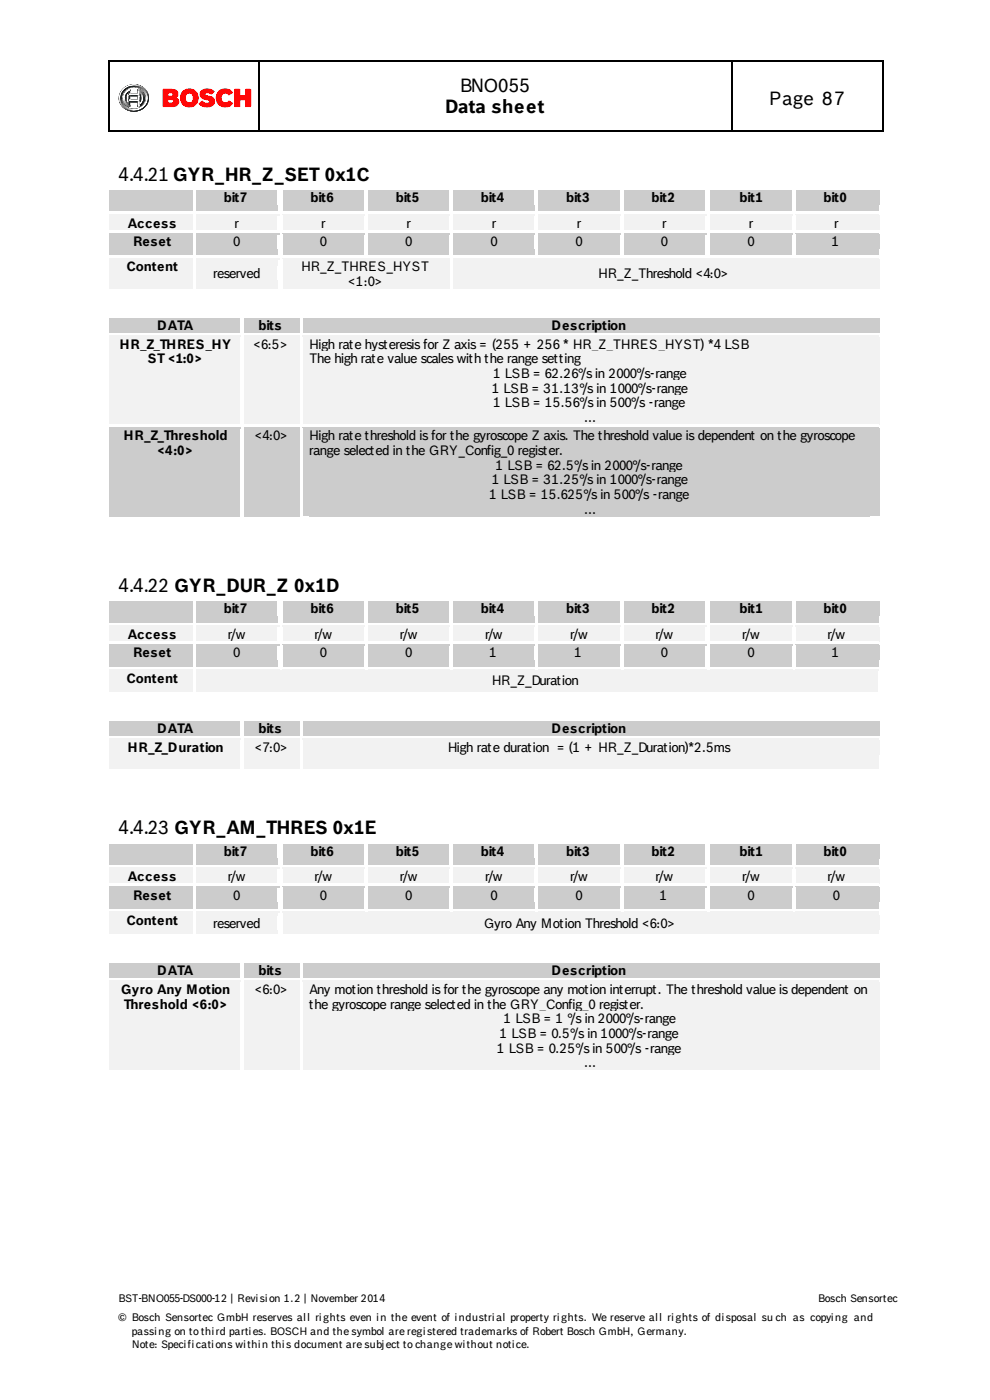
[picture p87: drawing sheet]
<svg xmlns="http://www.w3.org/2000/svg" width="210mm" height="297mm" viewBox="0 0 210 297" stroke-linecap="round" stroke-linejoin="round" font-family="sans-serif">
<defs><g id="words">
<g font-size="4">
<text x="97.5" y="19.5">BNO055</text>
<text x="163.1" y="22.3">Page 87</text>
<text x="94.4" y="24">Data sheet</text>
<text x="25.2" y="38.4">4.4.21 GYR_HR_Z_SET 0x1C</text>
<text x="25.2" y="125.7">4.4.22 GYR_DUR_Z 0x1D</text>
<text x="25.2" y="177.1">4.4.23 GYR_AM_THRES 0x1E</text>
</g>
<g font-size="2.8">
<text x="47.5" y="42.9">bit7</text>
<text x="65.8" y="42.9">bit6</text>
<text x="83.9" y="42.9">bit5</text>
<text x="102" y="42.9">bit4</text>
<text x="120.1" y="42.9">bit3</text>
<text x="138.2" y="42.9">bit2</text>
<text x="156.8" y="42.9">bit1</text>
<text x="174.6" y="42.9">bit0</text>
<text x="27.1" y="48.3">Access</text>
<text x="28.3" y="52.3">Reset</text>
<text x="49.5" y="52.3">0</text>
<text x="49.7" y="48.3">r</text>
<text x="67.8" y="52.3">0</text>
<text x="68.1" y="48.3">r</text>
<text x="85.9" y="52.3">0</text>
<text x="86.2" y="48.3">r</text>
<text x="104" y="52.3">0</text>
<text x="104.3" y="48.3">r</text>
<text x="122.1" y="52.3">0</text>
<text x="122.4" y="48.3">r</text>
<text x="140.2" y="52.3">0</text>
<text x="140.5" y="48.3">r</text>
<text x="158.5" y="52.3">0</text>
<text x="158.8" y="48.3">r</text>
<text x="176.3" y="52.3">1</text>
<text x="176.9" y="48.3">r</text>
<text x="26.8" y="57.6">Content</text>
<text x="45.2" y="59">reserved</text>
<text x="63.9" y="57.6">HR_Z_THRES_HYST</text>
<text x="126.9" y="59">HR_Z_Threshold &lt;4:0&gt;</text>
<text x="73.8" y="60.7">&lt;1:0&gt;</text>
<text x="33.3" y="70.1">DATA</text>
<text x="54.8" y="70.1">bits</text>
<text x="117" y="70.1">Description</text>
<text x="25.4" y="74">HR_Z_THRES_HY</text>
<text x="31.4" y="77.1">ST &lt;1:0&gt;</text>
<text x="53.7" y="74">&lt;6:5&gt;</text>
<text x="65.6" y="74">High rate hysteresis for Z axis = (255 + 256 * HR_Z_THRES_HYST) *4 LSB</text>
<text x="65.6" y="77.1">The high rate value scales with the range setting</text>
<text x="104.3" y="83.3">1 LSB = 31.13°/s in 1000°/s-range</text>
<text x="104.6" y="80.2">1 LSB = 62.26°/s in 2000°/s-range</text>
<text x="104.6" y="86.4">1 LSB = 15.56°/s in 500°/s -range</text>
<text x="123.8" y="89.6">…</text>
<text x="26.3" y="93.5">HR_Z_Threshold</text>
<text x="54" y="93.5">&lt;4:0&gt;</text>
<text x="65.6" y="93.5">High rate threshold is for the gyroscope Z axis. The threshold value is dependent on the gyroscope</text>
<text x="33.3" y="96.6">&lt;4:0&gt;</text>
<text x="65.6" y="96.6">range selected in the GRY_Config_0 register.</text>
<text x="105.1" y="99.7">1 LSB = 62.5°/s in 2000°/s-range</text>
<text x="103.7" y="105.9">1 LSB = 15.625°/s in 500°/s -range</text>
<text x="104.3" y="102.8">1 LSB = 31.25°/s in 1000°/s-range</text>
<text x="123.8" y="109">…</text>
<text x="47.5" y="130.2">bit7</text>
<text x="65.8" y="130.2">bit6</text>
<text x="83.9" y="130.2">bit5</text>
<text x="102" y="130.2">bit4</text>
<text x="120.1" y="130.2">bit3</text>
<text x="138.2" y="130.2">bit2</text>
<text x="156.8" y="130.2">bit1</text>
<text x="174.6" y="130.2">bit0</text>
<text x="27.1" y="135.6">Access</text>
<text x="48.3" y="135.6">r/w</text>
<text x="66.7" y="135.6">r/w</text>
<text x="84.8" y="135.6">r/w</text>
<text x="102.9" y="135.6">r/w</text>
<text x="120.9" y="135.6">r/w</text>
<text x="139" y="135.6">r/w</text>
<text x="157.4" y="135.6">r/w</text>
<text x="175.5" y="135.6">r/w</text>
<text x="28.3" y="139.5">Reset</text>
<text x="49.5" y="139.5">0</text>
<text x="67.8" y="139.5">0</text>
<text x="85.9" y="139.5">0</text>
<text x="103.7" y="139.5">1</text>
<text x="121.8" y="139.5">1</text>
<text x="140.2" y="139.5">0</text>
<text x="158.5" y="139.5">0</text>
<text x="176.3" y="139.5">1</text>
<text x="26.8" y="144.9">Content</text>
<text x="104.3" y="145.5">HR_Z_Duration</text>
<text x="33.3" y="155.7">DATA</text>
<text x="54.8" y="155.7">bits</text>
<text x="117" y="155.7">Description</text>
<text x="27.1" y="159.6">HR_Z_Duration</text>
<text x="54" y="159.6">&lt;7:0&gt;</text>
<text x="95" y="159.6">High rate duration = (1 + HR_Z_Duration)*2.5ms</text>
<text x="47.5" y="181.6">bit7</text>
<text x="65.8" y="181.6">bit6</text>
<text x="83.9" y="181.6">bit5</text>
<text x="102" y="181.6">bit4</text>
<text x="120.1" y="181.6">bit3</text>
<text x="138.2" y="181.6">bit2</text>
<text x="156.8" y="181.6">bit1</text>
<text x="174.6" y="181.6">bit0</text>
<text x="27.1" y="187">Access</text>
<text x="28.3" y="191">Reset</text>
<text x="48.3" y="187">r/w</text>
<text x="49.5" y="191">0</text>
<text x="66.7" y="187">r/w</text>
<text x="67.8" y="191">0</text>
<text x="84.8" y="187">r/w</text>
<text x="85.9" y="191">0</text>
<text x="102.9" y="187">r/w</text>
<text x="104" y="191">0</text>
<text x="120.9" y="187">r/w</text>
<text x="122.1" y="191">0</text>
<text x="139" y="187">r/w</text>
<text x="139.9" y="191">1</text>
<text x="157.4" y="187">r/w</text>
<text x="158.5" y="191">0</text>
<text x="175.5" y="187">r/w</text>
<text x="176.6" y="191">0</text>
<text x="26.8" y="196.3">Content</text>
<text x="45.2" y="196.9">reserved</text>
<text x="102.6" y="196.9">Gyro Any Motion Threshold &lt;6:0&gt;</text>
<text x="33.3" y="207.1">DATA</text>
<text x="54.8" y="207.1">bits</text>
<text x="117" y="207.1">Description</text>
<text x="25.7" y="211">Gyro Any Motion</text>
<text x="26.3" y="214.1">Threshold &lt;6:0&gt;</text>
<text x="54" y="211">&lt;6:0&gt;</text>
<text x="65.6" y="211">Any motion threshold is for the gyroscope any motion interrupt. The threshold value is dependent on</text>
<text x="65.6" y="214.1">the gyroscope range selected in the GRY_Config_0 register.</text>
<text x="106" y="220.3">1 LSB = 0.5°/s in 1000°/s-range</text>
<text x="106.8" y="217.2">1 LSB = 1 °/s in 2000°/s-range</text>
<text x="105.4" y="223.4">1 LSB = 0.25°/s in 500°/s -range</text>
<text x="123.8" y="226.6">…</text>
</g>
<g font-size="2.3">
<text x="25.2" y="276.3">BST-BNO055-DS000-12 | Revision 1.2 | November 2014</text>
<text x="25.2" y="280.5">© Bosch Sensortec GmbH reserves all rights even in the event of industrial property rights. We reserve all rights of disposal su ch as copying and</text>
<text x="173.5" y="276.3">Bosch Sensortec</text>
<text x="28" y="283.3">passing on to third parties. BOSCH and the symbol are registered trademarks of Robert Bosch GmbH, Germany.</text>
<text x="28" y="286.2">Note: Specifications within this document are subject to change without notice.</text>
</g>
</g></defs>
<g fill="#000" stroke="#000" stroke-width=".21">
<path d="M26.5 19.1l.1-.1z" fill-rule="evenodd"/>
<path d="M26.6 19h.1z" fill-rule="evenodd"/>
<path d="M26.8 20v.1z" fill-rule="evenodd"/>
<path d="M27.1 19.7l-.3 .3z" fill-rule="evenodd"/>
<path d="M29.7 19.7v2.3z" fill-rule="evenodd"/>
<path d="M26.8 20.1v.1z" fill-rule="evenodd"/>
<path d="M27.5 20.4v.8h1.8v-.8zM27.5 20.4h1.9v.8l-1.9 .1zM27 19.9a1.5 1.5 0 0 0 0 1.8zM29.8 19.8v2a1.61 1.61 0 0 0 0-2zM29.7 19.6a1.65 1.65 0 0 1 0 2.4zM27.1 19.6v2.4a1.65 1.65 0 0 1 0-2.4zM26.9 19.4a1.82 1.82 0 0 0 .5 3.1l.1-.9h1.9v.9a1.82 1.82 0 0 0 1.2-1.7 1.82 1.82 0 0 0-1.2-1.7l-.1 .9h-1.8l-.1-.9zM26.8 19.3l.6-.3 .1 .9h1.8v-.9a1.87 1.87 0 0 1 1.3 1.8 1.87 1.87 0 0 1-1.3 1.8v-.9h-1.8v.9a1.84 1.84 0 0 1-1.4-1.4 1.84 1.84 0 0 1 .7-1.9zM26.5 19.1a2.44 2.44 0 0 0-.3 3 2.44 2.44 0 0 0 2.9 1 2.4 2.4 0 0 0 1.9-2.9 2.4 2.4 0 0 0-3-1.8l-.6 .2zM26.5 19.1a2.67 2.67 0 0 1 3.3-.4 2.67 2.67 0 0 1 1.1 3.1 2.75 2.75 0 0 1-3.1 1.4 2.75 2.75 0 0 1-2.1-2.7l.2-.6zM26.2 19a2.78 2.78 0 0 0-.3 3.4 2.78 2.78 0 0 0 3.3 1.1 2.72 2.72 0 0 0 2.2-3.1 2.72 2.72 0 0 0-3-2.3l-1.1 .2zM26.1 18.9a3 3 0 0 1 3.7-.6 3 3 0 0 1 1.5 3.5 3.2 3.2 0 0 1-3.4 1.8 3.2 3.2 0 0 1-2.6-2.8l.2-1z" fill-rule="evenodd"/>
<path d="M29.5 22.6l.1-.1z" fill-rule="evenodd"/>
<path d="M29.5 22.6l.5-.3z" fill-rule="evenodd"/>
<path d="M29.9 22.3h.1z" fill-rule="evenodd"/>
<path d="M30 22.2v.1z" fill-rule="evenodd"/>
<path d="M30.4 22.8h.1z" fill-rule="evenodd"/>
<path d="M30.5 22.8l.1-.1z" fill-rule="evenodd"/>
<path d="M30.5 22.8l.1-.1z" fill-rule="evenodd"/>
<path d="M30.6 22.7h.1z" fill-rule="evenodd"/>
<path d="M30.7 22.6l-.1 .1z" fill-rule="evenodd"/>
</g>
<g fill="#fff" stroke="#fff" stroke-width=".21">
<path d="M35.6 21.1v.8h.7a.41 .41 0 0 0 .6-.4 .41 .41 0 0 0-.6-.4zM35.6 19.7v.7h.7a.37 .37 0 0 0 .4-.3 .37 .37 0 0 0-.4-.4zM34.6 19h1.9a.94 .94 0 0 1 1.2 .5 .94 .94 0 0 1-.5 1.2 .94 .94 0 0 1 .7 1.1 .94 .94 0 0 1-1.1 .8h-2.2z" fill-rule="evenodd"/>
<path d="M39.5 20a1.03 1.03 0 0 0-.1 1.4 1.03 1.03 0 0 0 1.3 .3 1.02 1.02 0 0 0 .3-1.4 1.02 1.02 0 0 0-1.5-.3zM38.2 20.8a1.9 1.9 0 0 1 3.8 0 1.9 1.9 0 0 1-3.8 0z" fill-rule="evenodd"/>
<path d="M42.8 19.3a2.07 2.07 0 0 1 2.6 .1l-.6 .6a.77 .77 0 0 0-1.4 0l.4 .3a1.91 1.91 0 0 1 1.7 1 1.46 1.46 0 0 1-2.1 1.3l-.6-.2-.5-.4 .6-.5a1.39 1.39 0 0 0 1.4 .3 .39 .39 0 0 0 .1-.5 .39 .39 0 0 0-.5-.1 1.18 1.18 0 0 1-1.2-.6 1.18 1.18 0 0 1 .1-1.3z" fill-rule="evenodd"/>
<path d="M46.4 19.4a1.94 1.94 0 0 1 2.9 .3l-.2 .1a.57 .57 0 0 1-1 0 1.01 1.01 0 0 0-1.3 1.1 1.01 1.01 0 0 0 1.6 .7l.1-.1 .7 .4a1.05 1.05 0 0 1-1 .8 1.94 1.94 0 0 1-2.1-1 1.94 1.94 0 0 1 .3-2.3z" fill-rule="evenodd"/>
<path d="M49.8 19h1v1.3h1.3v-1.3h1v3.6h-1v-1.4h-1.3v1.4h-1z" fill-rule="evenodd"/>
<path d="M27.4 20.4v.8h1.9v-.8zM27 19.7v.1a1.57 1.57 0 0 0 0 2.1zM29.8 19.7v2.2v-.1a1.66 1.66 0 0 0 0-2.1zM26.8 19.4l.6-.4v1h1.9v-.9a1.84 1.84 0 0 1 1.3 1.7 1.84 1.84 0 0 1-1.3 1.7v-.9h-1.9v.9a1.85 1.85 0 0 1-.6-3.1zM26.5 19.1a2.44 2.44 0 0 0-.5 2.9 2.44 2.44 0 0 0 2.8 1.2 2.45 2.45 0 0 0 2.2-2.8 2.45 2.45 0 0 0-3-2l-.6 .1zM26.1 19a3 3 0 0 1 3.7-.7 3 3 0 0 1 1.4 3.5 3.1 3.1 0 0 1-3.3 1.7 3.1 3.1 0 0 1-2.6-2.7l.2-1z" fill-rule="evenodd"/>
<path d="M26.1 19l1.2-.8 1.1-.1a2.9 2.9 0 0 0-2.9 2.4l-.1 .3a2.07 2.07 0 0 1 .7-1.8z" fill-rule="evenodd"/>
<path d="M28.4 18.1h.1z" fill-rule="evenodd"/>
<path d="M25.4 20.8v.1z" fill-rule="evenodd"/>
<path d="M28.4 23.3h.1z" fill-rule="evenodd"/>
<path d="M28.4 23.3a2.72 2.72 0 0 0 2.8-2.5 2.56 2.56 0 0 1-2.8 2.5z" fill-rule="evenodd"/>
<path d="M31.1 20.8l.1 .1z" fill-rule="evenodd"/>
<path d="M27.2 19.5v2.6l-.1-.3z" fill-rule="evenodd"/>
<path d="M30.2 20.8l-.1 .7-.5 .6 .4-.6z" fill-rule="evenodd"/>
<path d="M30.2 20.8l.1 .1z" fill-rule="evenodd"/>
<path d="M27.6 21.3h1.8v-.8v.8z" fill-rule="evenodd"/>
<path d="M27.6 21.3h.1z" fill-rule="evenodd"/>
<path d="M26.9 19.4l.5-.3a2.16 2.16 0 0 0-1.2 1.7l.2-.8z" fill-rule="evenodd"/>
<path d="M27.5 20h1.9v-.9h.2h-.2v1z" fill-rule="evenodd"/>
<path d="M26.2 20.8l.1 .1z" fill-rule="evenodd"/>
<path d="M27.6 20l.1 .1z" fill-rule="evenodd"/>
<path d="M29.5 19l.1 .2z" fill-rule="evenodd"/>
<path d="M29.4 22.3v.1z" fill-rule="evenodd"/>
<path d="M27.2 19.1h.2z" fill-rule="evenodd"/>
<path d="M29.4 21.7v.7z" fill-rule="evenodd"/>
<path d="M29.4 21.7v.1z" fill-rule="evenodd"/>
</g>
<g fill="#585858" stroke="#585858" stroke-width=".21">
<path d="M26.1 18.9a2.78 2.78 0 0 1 2.3-.8 3.1 3.1 0 0 0-3.1 2.7l.2-1z" fill-rule="evenodd"/>
<path d="M28.4 18l.1 .1z" fill-rule="evenodd"/>
<path d="M25.3 20.8l.1 .1z" fill-rule="evenodd"/>
<path d="M28.4 23.2l.1 .1z" fill-rule="evenodd"/>
<path d="M28.4 23.2a2.67 2.67 0 0 0 2.7-2.4 2.48 2.48 0 0 1-2.7 2.4z" fill-rule="evenodd"/>
<path d="M31 20.8l.1 .1z" fill-rule="evenodd"/>
<path d="M27.1 19.7v2.3l-.1-.3z" fill-rule="evenodd"/>
<path d="M30.1 20.8v.5l-.4 .7z" fill-rule="evenodd"/>
<path d="M30.1 20.8l.1 .1z" fill-rule="evenodd"/>
<path d="M27.6 21.2h1.7l.1-.7v.8z" fill-rule="evenodd"/>
<path d="M27.6 21.2l.1 .1z" fill-rule="evenodd"/>
<path d="M29.3 20.5h.1z" fill-rule="evenodd"/>
<path d="M26.8 19.3l.7-.3a1.89 1.89 0 0 0-1.2 1.4l-.2 .4 .2-.8z" fill-rule="evenodd"/>
<path d="M27.6 19.9h1.7l.1-.7v.8z" fill-rule="evenodd"/>
<path d="M29.3 21.7l.1 .7z" fill-rule="evenodd"/>
<path d="M29.3 22.4l.1 .1z" fill-rule="evenodd"/>
<path d="M26.1 20.8l.1 .1z" fill-rule="evenodd"/>
<path d="M27.4 19v.1z" fill-rule="evenodd"/>
<path d="M29.3 19.1l.1 .1z" fill-rule="evenodd"/>
<path d="M27.6 19.9l.1 .1z" fill-rule="evenodd"/>
<path d="M29.3 21.7l.1 .1z" fill-rule="evenodd"/>
</g>
<g fill="#4b4b4b" stroke="#4b4b4b" stroke-width=".21">
<path d="M25.5 21.8l.1 .1z" fill-rule="evenodd"/>
<path d="M29.5 18.2l.1 .1z" fill-rule="evenodd"/>
<path d="M29.6 18.2l.1 .1z" fill-rule="evenodd"/>
<path d="M29.6 18.2l.1 .1z" fill-rule="evenodd"/>
<path d="M25.5 21.8h.1z" fill-rule="evenodd"/>
<path d="M25.5 21.8l.1 .1z" fill-rule="evenodd"/>
<path d="M27.4 23v.1z" fill-rule="evenodd"/>
<path d="M27.4 23v.1z" fill-rule="evenodd"/>
<path d="M30.8 19.9h.2z" fill-rule="evenodd"/>
<path d="M30.8 19.9h.2z" fill-rule="evenodd"/>
<path d="M26.3 21.5l.1 .1z" fill-rule="evenodd"/>
<path d="M26.3 21.5l.1 .1z" fill-rule="evenodd"/>
<path d="M26.3 21.5l.1 .1z" fill-rule="evenodd"/>
<path d="M27.4 19v.2z" fill-rule="evenodd"/>
<path d="M29.4 19l.1 .1z" fill-rule="evenodd"/>
</g>
<g fill="#494949" stroke="#494949" stroke-width=".21">
<path d="M25.5 21.9h.1z" fill-rule="evenodd"/>
<path d="M29.6 18.2l.1 .1z" fill-rule="evenodd"/>
<path d="M27.6 21.2l.1 .1z" fill-rule="evenodd"/>
<path d="M26.3 21.6h.1z" fill-rule="evenodd"/>
<path d="M29.5 19v.1z" fill-rule="evenodd"/>
<path d="M27.6 19.9l.1 .1z" fill-rule="evenodd"/>
<path d="M29.3 21.7l.1 .1z" fill-rule="evenodd"/>
</g>
<g fill="#484848" stroke="#484848" stroke-width=".21">
<path d="M25.5 21.9l.2 .1z" fill-rule="evenodd"/>
<path d="M27.3 23v.1z" fill-rule="evenodd"/>
<path d="M30.8 19.8l.1 .1z" fill-rule="evenodd"/>
<path d="M30.1 20.4h.1z" fill-rule="evenodd"/>
<path d="M26.3 21.6l.1 .1z" fill-rule="evenodd"/>
<path d="M27.4 19v.2z" fill-rule="evenodd"/>
<path d="M29.5 19l.1 .1z" fill-rule="evenodd"/>
</g>
<g fill="#474747" stroke="#474747" stroke-width=".21">
<path d="M25.6 22h.1z" fill-rule="evenodd"/>
<path d="M29.7 18.2l.1 .2z" fill-rule="evenodd"/>
<path d="M27.6 21.2l.1 .1z" fill-rule="evenodd"/>
<path d="M29.3 20.4l.1 .1z" fill-rule="evenodd"/>
<path d="M29.3 22.5l.1 .1z" fill-rule="evenodd"/>
<path d="M26.3 21.6l.2 .1z" fill-rule="evenodd"/>
<path d="M29.5 19l.1 .1z" fill-rule="evenodd"/>
<path d="M29.5 19l.1 .1z" fill-rule="evenodd"/>
<path d="M27.6 19.9l.1 .1z" fill-rule="evenodd"/>
</g>
<g fill="#464646" stroke="#464646" stroke-width=".21">
<path d="M25.6 22l.1 .1z" fill-rule="evenodd"/>
<path d="M29.8 18.3v.1z" fill-rule="evenodd"/>
<path d="M27.2 22.9l.1 .1z" fill-rule="evenodd"/>
<path d="M30.7 19.7l.2 .1z" fill-rule="evenodd"/>
<path d="M26.4 21.7h.1z" fill-rule="evenodd"/>
<path d="M29.5 19l.1 .1z" fill-rule="evenodd"/>
</g>
<g fill="#454545" stroke="#454545" stroke-width=".21">
<path d="M25.6 22.1h.1z" fill-rule="evenodd"/>
<path d="M30 20.3l.1 .1z" fill-rule="evenodd"/>
<path d="M26.4 21.7l.1 .1z" fill-rule="evenodd"/>
<path d="M27.4 19v.2z" fill-rule="evenodd"/>
<path d="M29.5 19l.1 .1z" fill-rule="evenodd"/>
<path d="M29.3 21.7l.1 .1z" fill-rule="evenodd"/>
</g>
<g fill="#434343" stroke="#434343" stroke-width=".21">
<path d="M25.6 22.1h.2z" fill-rule="evenodd"/>
<path d="M27.1 22.9l.1 .1z" fill-rule="evenodd"/>
<path d="M30.7 19.6l.1 .1z" fill-rule="evenodd"/>
<path d="M29.3 20.4l.1 .1z" fill-rule="evenodd"/>
<path d="M26.4 21.8h.1z" fill-rule="evenodd"/>
<path d="M27.4 19v.2z" fill-rule="evenodd"/>
<path d="M29.6 19v.1z" fill-rule="evenodd"/>
</g>
<g fill="#424242" stroke="#424242" stroke-width=".21">
<path d="M25.7 22.1l.1 .1z" fill-rule="evenodd"/>
<path d="M29.9 18.3v.1z" fill-rule="evenodd"/>
<path d="M30 20.2l.1 .1z" fill-rule="evenodd"/>
<path d="M27.6 21.2v.1z" fill-rule="evenodd"/>
<path d="M26.4 21.8h.1z" fill-rule="evenodd"/>
<path d="M29.6 19v.1z" fill-rule="evenodd"/>
<path d="M27.6 19.9v.1z" fill-rule="evenodd"/>
</g>
<g fill="#414141" stroke="#414141" stroke-width=".21">
<path d="M25.7 22.2h.1z" fill-rule="evenodd"/>
<path d="M29.9 18.4l.1 .1z" fill-rule="evenodd"/>
<path d="M27 22.8l.1 .2z" fill-rule="evenodd"/>
<path d="M30.7 19.6h.1z" fill-rule="evenodd"/>
<path d="M29.3 22.5l.1 .1z" fill-rule="evenodd"/>
<path d="M26.4 21.8l.2 .1z" fill-rule="evenodd"/>
<path d="M29.6 19v.1z" fill-rule="evenodd"/>
<path d="M29.6 19l.1 .2z" fill-rule="evenodd"/>
<path d="M29.6 19l.1 .2z" fill-rule="evenodd"/>
<path d="M29.3 21.7l.1 .1z" fill-rule="evenodd"/>
</g>
<g fill="#404040" stroke="#404040" stroke-width=".21">
<path d="M25.7 22.2l.1 .1z" fill-rule="evenodd"/>
<path d="M29.3 20.4l.1 .1z" fill-rule="evenodd"/>
<path d="M26.5 21.9h.1z" fill-rule="evenodd"/>
<path d="M27.4 19v.2z" fill-rule="evenodd"/>
</g>
<g fill="#3e3e3e" stroke="#3e3e3e" stroke-width=".21">
<path d="M25.7 22.3h.2z" fill-rule="evenodd"/>
<path d="M26.9 22.8l.1 .1z" fill-rule="evenodd"/>
<path d="M30.6 19.5h.1z" fill-rule="evenodd"/>
<path d="M29.3 22.5l.1 .1z" fill-rule="evenodd"/>
<path d="M26.5 21.9h.1z" fill-rule="evenodd"/>
<path d="M29.7 19.1v.1z" fill-rule="evenodd"/>
<path d="M29.3 21.7h.1z" fill-rule="evenodd"/>
</g>
<g fill="#3d3d3d" stroke="#3d3d3d" stroke-width=".21">
<path d="M25.8 22.3l.1 .1z" fill-rule="evenodd"/>
<path d="M30.1 18.4v.1z" fill-rule="evenodd"/>
<path d="M25.8 22.3l.1 .1z" fill-rule="evenodd"/>
<path d="M30 20.1h.1z" fill-rule="evenodd"/>
<path d="M27.5 21.2l.1 .1z" fill-rule="evenodd"/>
<path d="M26.5 21.9l.1 .1z" fill-rule="evenodd"/>
<path d="M26.5 21.9l.1 .1z" fill-rule="evenodd"/>
<path d="M27.4 19v.2z" fill-rule="evenodd"/>
<path d="M27.5 19.9l.1 .1z" fill-rule="evenodd"/>
</g>
<g fill="#0a0a0a" stroke="#0a0a0a" stroke-width=".21">
<path d="M27.5 23.4l.1 .1z" fill-rule="evenodd"/>
<path d="M31.4 20.5l.1 .1z" fill-rule="evenodd"/>
<path d="M29.4 18.5v.1z" fill-rule="evenodd"/>
<path d="M29.4 18.5l.1 .1z" fill-rule="evenodd"/>
<path d="M25.9 21.7l.1 .1z" fill-rule="evenodd"/>
<path d="M25.8 21.6l.1 .1z" fill-rule="evenodd"/>
<path d="M25.9 21.7l.1 .1z" fill-rule="evenodd"/>
<path d="M29.4 18.5l.1 .1z" fill-rule="evenodd"/>
<path d="M26.7 21.4l.1 .1z" fill-rule="evenodd"/>
<path d="M26.7 21.4l.1 .1z" fill-rule="evenodd"/>
<path d="M26.7 21.3l.1 .1z" fill-rule="evenodd"/>
<path d="M27.2 22.5l.2 .1v-.2l.1 .2z" fill-rule="evenodd"/>
<path d="M27.2 22.5l.2 .1z" fill-rule="evenodd"/>
<path d="M27.2 22.5l.2 .1z" fill-rule="evenodd"/>
<path d="M27.4 19.1l.1 .1z" fill-rule="evenodd"/>
</g>
<g fill="#090909" stroke="#090909" stroke-width=".21">
<path d="M27.5 23.4l.1 .1z" fill-rule="evenodd"/>
<path d="M29.2 18.4l.1 .1z" fill-rule="evenodd"/>
<path d="M25.8 21.4l.1 .1z" fill-rule="evenodd"/>
<path d="M25.8 21.5l.1 .1z" fill-rule="evenodd"/>
<path d="M26.7 21.3l.1 .1z" fill-rule="evenodd"/>
<path d="M26.7 21.2v.1z" fill-rule="evenodd"/>
<path d="M29.5 22.6h.1z" fill-rule="evenodd"/>
<path d="M27.2 22.5h.3z" fill-rule="evenodd"/>
<path d="M27.2 22.5l.2 .1v-.2l.1 .1z" fill-rule="evenodd"/>
<path d="M27.2 22.5l.2 .1v-.2l.1 .2z" fill-rule="evenodd"/>
<path d="M29.3 21.6v.2z" fill-rule="evenodd"/>
</g>
<g fill="#080808" stroke="#080808" stroke-width=".21">
<path d="M27.7 23.5h.1z" fill-rule="evenodd"/>
<path d="M31.4 20.6l.1 .1z" fill-rule="evenodd"/>
<path d="M29 18.4h.1z" fill-rule="evenodd"/>
<path d="M29.1 18.4l.1 .1z" fill-rule="evenodd"/>
<path d="M25.7 21.3l.1 .1z" fill-rule="evenodd"/>
<path d="M25.8 21.4v.1z" fill-rule="evenodd"/>
<path d="M27.2 22.5h.3l-.1 .1z" fill-rule="evenodd"/>
<path d="M27.2 22.5h.3l-.1 .1z" fill-rule="evenodd"/>
<path d="M27.2 22.5h.3l-.1 .1z" fill-rule="evenodd"/>
<path d="M27.2 22.5h.3z" fill-rule="evenodd"/>
<path d="M30.6 20.7v.1z" fill-rule="evenodd"/>
</g>
<g fill="#070707" stroke="#070707" stroke-width=".21">
<path d="M27.9 23.5l.1 .1z" fill-rule="evenodd"/>
<path d="M28 23.5l.1 .1z" fill-rule="evenodd"/>
<path d="M28.1 23.5h.1z" fill-rule="evenodd"/>
<path d="M28.7 18.4h.1z" fill-rule="evenodd"/>
<path d="M28.8 18.4h.1z" fill-rule="evenodd"/>
<path d="M28.9 18.4h.1z" fill-rule="evenodd"/>
<path d="M25.7 21.1l.1 .1z" fill-rule="evenodd"/>
<path d="M25.7 21.2l.1 .1z" fill-rule="evenodd"/>
<path d="M26.6 21.1h.1z" fill-rule="evenodd"/>
<path d="M26.6 21l.1 .1z" fill-rule="evenodd"/>
<path d="M26.6 20.9l.1 .1z" fill-rule="evenodd"/>
<path d="M27.3 22.5l.1 .1 .1-.2-.1 .2z" fill-rule="evenodd"/>
<path d="M27.3 22.5l.2-.1-.1 .2z" fill-rule="evenodd"/>
<path d="M27.3 22.5h.2l-.1 .1z" fill-rule="evenodd"/>
</g>
<g fill="#060606" stroke="#060606" stroke-width=".21">
<path d="M28.2 23.5l.1 .1z" fill-rule="evenodd"/>
<path d="M28.3 23.6h.1z" fill-rule="evenodd"/>
<path d="M28.5 18.4h.1z" fill-rule="evenodd"/>
<path d="M28.6 18.4h.1z" fill-rule="evenodd"/>
<path d="M25.7 20.9v.1z" fill-rule="evenodd"/>
<path d="M26.6 20.9l.1 .1z" fill-rule="evenodd"/>
<path d="M29.5 22.6h.1z" fill-rule="evenodd"/>
<path d="M27.3 22.5l.1 .1 .1-.2-.1 .2z" fill-rule="evenodd"/>
<path d="M27.3 22.5l.1 .1 .1-.2-.1 .2z" fill-rule="evenodd"/>
<path d="M27.3 22.5l.1 .1 .1-.2-.1 .2z" fill-rule="evenodd"/>
<path d="M30.6 20.7v.1z" fill-rule="evenodd"/>
</g>
<g fill="#050505" stroke="#050505" stroke-width=".21">
<path d="M28.4 23.6h.1z" fill-rule="evenodd"/>
<path d="M28.6 23.5l.2 .1z" fill-rule="evenodd"/>
<path d="M28.5 23.6h.2z" fill-rule="evenodd"/>
<path d="M28.5 23.6h.1z" fill-rule="evenodd"/>
<path d="M28.4 23.6h.1z" fill-rule="evenodd"/>
<path d="M28.4 18.4h.1z" fill-rule="evenodd"/>
<path d="M28.2 18.4h.1z" fill-rule="evenodd"/>
<path d="M28.3 18.4h.1z" fill-rule="evenodd"/>
<path d="M28.4 18.4h.1z" fill-rule="evenodd"/>
<path d="M25.7 20.7v.1z" fill-rule="evenodd"/>
<path d="M26.6 20.7v.1z" fill-rule="evenodd"/>
<path d="M27.5 20.4h1.8v.1l-1.8-.1 .1 .8h-.2z" fill-rule="evenodd"/>
<path d="M27.5 21.6h1.8v.2v-.2h-1.8l-.1 .9z" fill-rule="evenodd"/>
<path d="M27.4 19.1l.1 .8 .1 .1h-.2z" fill-rule="evenodd"/>
<path d="M27.4 22.3l.1 .3h-.2z" fill-rule="evenodd"/>
<path d="M27.3 22.5l.1 .1 .1-.3-.1 .3z" fill-rule="evenodd"/>
<path d="M30.6 20.8v.1z" fill-rule="evenodd"/>
<path d="M30.6 20.8v.1z" fill-rule="evenodd"/>
<path d="M30.6 20.9v.1z" fill-rule="evenodd"/>
</g>
<g fill="#575757" stroke="#575757" stroke-width=".21">
<path d="M28.4 18l.1 .1z" fill-rule="evenodd"/>
<path d="M28.5 18l.1 .1z" fill-rule="evenodd"/>
<path d="M25.3 20.8l.1 .1z" fill-rule="evenodd"/>
<path d="M25.3 20.9l.1 .1z" fill-rule="evenodd"/>
<path d="M28.3 23.2l.1 .1z" fill-rule="evenodd"/>
<path d="M31 20.7l.1 .1z" fill-rule="evenodd"/>
<path d="M26.1 20.8l.1 .1z" fill-rule="evenodd"/>
<path d="M26.1 20.8l.1 .1z" fill-rule="evenodd"/>
<path d="M29.3 19.1l.1 .1z" fill-rule="evenodd"/>
</g>
<g fill="#565656" stroke="#565656" stroke-width=".21">
<path d="M28.5 18l.1 .1z" fill-rule="evenodd"/>
<path d="M28.6 18l.1 .1z" fill-rule="evenodd"/>
<path d="M25.3 20.9l.1 .1z" fill-rule="evenodd"/>
<path d="M25.3 21l.1 .1z" fill-rule="evenodd"/>
<path d="M28.2 23.2l.1 .1z" fill-rule="evenodd"/>
<path d="M31 20.6l.1 .1z" fill-rule="evenodd"/>
<path d="M27.6 21.2l.1 .1z" fill-rule="evenodd"/>
<path d="M26.2 20.9v.1z" fill-rule="evenodd"/>
<path d="M26.1 20.9l.1 .1z" fill-rule="evenodd"/>
<path d="M29.3 19.1l.1 .1z" fill-rule="evenodd"/>
<path d="M29.3 19.1l.1 .1z" fill-rule="evenodd"/>
<path d="M27.6 19.9l.1 .1z" fill-rule="evenodd"/>
</g>
<g fill="#555" stroke="#555" stroke-width=".21">
<path d="M29.3 19.1l.1 .1z"/>
<path d="M28.7 18l.1 .1z" fill-rule="evenodd"/>
<path d="M25.3 21l.1 .1z" fill-rule="evenodd"/>
<path d="M30.1 20.7l.1 .1z" fill-rule="evenodd"/>
<path d="M29.3 20.4l.1 .1z" fill-rule="evenodd"/>
<path d="M29.3 22.4l.1 .1z" fill-rule="evenodd"/>
<path d="M26.2 20.9l.1 .1z" fill-rule="evenodd"/>
<path d="M27.4 19v.1z" fill-rule="evenodd"/>
</g>
<g fill="#545454" stroke="#545454" stroke-width=".21">
<path d="M28.7 18l.1 .1z" fill-rule="evenodd"/>
<path d="M28.8 18l.1 .1z" fill-rule="evenodd"/>
<path d="M25.3 21.1l.1 .1z" fill-rule="evenodd"/>
<path d="M25.3 21.1l.1 .1z" fill-rule="evenodd"/>
<path d="M28.1 23.2l.1 .1z" fill-rule="evenodd"/>
<path d="M31 20.5l.1 .1z" fill-rule="evenodd"/>
<path d="M26.2 21l.1 .1z" fill-rule="evenodd"/>
<path d="M26.2 21h.1z" fill-rule="evenodd"/>
<path d="M29.3 19l.1 .1z" fill-rule="evenodd"/>
<path d="M29.3 21.7l.1 .1z" fill-rule="evenodd"/>
</g>
<g fill="#535353" stroke="#535353" stroke-width=".21">
<path d="M28.8 18l.1 .1z" fill-rule="evenodd"/>
<path d="M28.9 18l.1 .1z" fill-rule="evenodd"/>
<path d="M25.3 21.2l.1 .1z" fill-rule="evenodd"/>
<path d="M25.3 21.2l.1 .1z" fill-rule="evenodd"/>
<path d="M28 23.2l.1 .1z" fill-rule="evenodd"/>
<path d="M31 20.4l.1 .1z" fill-rule="evenodd"/>
<path d="M30.1 20.6l.1 .1z" fill-rule="evenodd"/>
<path d="M27.6 21.2l.1 .1z" fill-rule="evenodd"/>
<path d="M26.2 21l.1 .1z" fill-rule="evenodd"/>
<path d="M26.2 21l.1 .1z" fill-rule="evenodd"/>
<path d="M27.4 19v.1z" fill-rule="evenodd"/>
<path d="M29.3 19l.1 .1z" fill-rule="evenodd"/>
<path d="M29.3 19l.1 .1z" fill-rule="evenodd"/>
<path d="M27.6 19.9l.1 .1z" fill-rule="evenodd"/>
</g>
<g fill="#525252" stroke="#525252" stroke-width=".21">
<path d="M28.9 18l.1 .1z" fill-rule="evenodd"/>
<path d="M25.3 21.3h.1z" fill-rule="evenodd"/>
<path d="M27.9 23.1l.1 .1z" fill-rule="evenodd"/>
<path d="M31 20.3l.1 .1z" fill-rule="evenodd"/>
<path d="M29.3 22.4l.1 .1z" fill-rule="evenodd"/>
<path d="M26.2 21.1l.1 .1z" fill-rule="evenodd"/>
<path d="M29.3 19h.1z" fill-rule="evenodd"/>
</g>
<g fill="#515151" stroke="#515151" stroke-width=".21">
<path d="M29 18l.1 .1z" fill-rule="evenodd"/>
<path d="M29 18l.1 .1z" fill-rule="evenodd"/>
<path d="M29.1 18.1v.1z" fill-rule="evenodd"/>
<path d="M25.3 21.3l.2 .1z" fill-rule="evenodd"/>
<path d="M25.4 21.4h.1z" fill-rule="evenodd"/>
<path d="M25.3 21.3l.2 .1z" fill-rule="evenodd"/>
<path d="M27.8 23.1l.1 .1z" fill-rule="evenodd"/>
<path d="M31 20.3h.1z" fill-rule="evenodd"/>
<path d="M27.6 21.2l.1 .1z" fill-rule="evenodd"/>
<path d="M29.3 20.4l.1 .1z" fill-rule="evenodd"/>
<path d="M26.2 21.1l.1 .1z" fill-rule="evenodd"/>
<path d="M26.2 21.1l.1 .1z" fill-rule="evenodd"/>
<path d="M26.2 21.1l.1 .1z" fill-rule="evenodd"/>
<path d="M29.3 19h.2z" fill-rule="evenodd"/>
<path d="M27.6 19.9l.1 .1z" fill-rule="evenodd"/>
</g>
<g fill="#505050" stroke="#505050" stroke-width=".21">
<path d="M29.1 18.1l.1 .1z" fill-rule="evenodd"/>
<path d="M25.4 21.4l.1 .1z" fill-rule="evenodd"/>
<path d="M30.1 20.6h.1z" fill-rule="evenodd"/>
<path d="M26.2 21.2l.1 .1z" fill-rule="evenodd"/>
<path d="M27.4 19v.1z" fill-rule="evenodd"/>
<path d="M29.3 19h.2z" fill-rule="evenodd"/>
<path d="M29.3 19l.2 .1z" fill-rule="evenodd"/>
<path d="M29.3 21.7l.1 .1z" fill-rule="evenodd"/>
</g>
<g fill="#4f4f4f" stroke="#4f4f4f" stroke-width=".21">
<path d="M29.2 18.1l.1 .1z" fill-rule="evenodd"/>
<path d="M29.2 18.1l.1 .1z" fill-rule="evenodd"/>
<path d="M25.4 21.4l.1 .1z" fill-rule="evenodd"/>
<path d="M25.4 21.5l.1 .1z" fill-rule="evenodd"/>
<path d="M27.7 23.1l.1 .1z" fill-rule="evenodd"/>
<path d="M31 20.2l.1 .1z" fill-rule="evenodd"/>
<path d="M29.3 22.4l.1 .1z" fill-rule="evenodd"/>
<path d="M26.2 21.3h.1z" fill-rule="evenodd"/>
<path d="M26.2 21.2l.1 .1z" fill-rule="evenodd"/>
<path d="M29.3 19l.2 .1z" fill-rule="evenodd"/>
</g>
<g fill="#4e4e4e" stroke="#4e4e4e" stroke-width=".21">
<path d="M29.3 18.1l.1 .1z" fill-rule="evenodd"/>
<path d="M29.3 18.1l.1 .1z" fill-rule="evenodd"/>
<path d="M25.4 21.5l.1 .1z" fill-rule="evenodd"/>
<path d="M25.4 21.6l.1 .1z" fill-rule="evenodd"/>
<path d="M27.6 23.1l.1 .1z" fill-rule="evenodd"/>
<path d="M30.9 20.1l.1 .1z" fill-rule="evenodd"/>
<path d="M27.6 21.2l.1 .1z" fill-rule="evenodd"/>
<path d="M29.3 20.4l.1 .1z" fill-rule="evenodd"/>
<path d="M26.2 21.3l.1 .1z" fill-rule="evenodd"/>
<path d="M26.2 21.3l.1 .1z" fill-rule="evenodd"/>
<path d="M29.4 19l.1 .1z" fill-rule="evenodd"/>
<path d="M27.6 19.9l.1 .1z" fill-rule="evenodd"/>
</g>
<g fill="#4d4d4d" stroke="#4d4d4d" stroke-width=".21">
<path d="M29.4 18.1l.1 .1z" fill-rule="evenodd"/>
<path d="M25.4 21.6l.2 .1z" fill-rule="evenodd"/>
<path d="M27.5 23.1l.1 .1z" fill-rule="evenodd"/>
<path d="M30.9 20l.1 .1z" fill-rule="evenodd"/>
<path d="M30.1 20.5l.1 .1z" fill-rule="evenodd"/>
<path d="M29.3 22.4l.1 .1z" fill-rule="evenodd"/>
<path d="M26.2 21.4l.1 .1z" fill-rule="evenodd"/>
<path d="M27.4 19v.2z" fill-rule="evenodd"/>
<path d="M29.4 19l.1 .1z" fill-rule="evenodd"/>
<path d="M29.4 19l.1 .1z" fill-rule="evenodd"/>
<path d="M29.3 21.7l.1 .1z" fill-rule="evenodd"/>
</g>
<g fill="#4c4c4c" stroke="#4c4c4c" stroke-width=".21">
<path d="M29.4 18.2l.1 .1z" fill-rule="evenodd"/>
<path d="M29.5 18.2l.1 .1z" fill-rule="evenodd"/>
<path d="M25.4 21.7h.2z" fill-rule="evenodd"/>
<path d="M25.5 21.7l.1 .1z" fill-rule="evenodd"/>
<path d="M27.5 23v.1z" fill-rule="evenodd"/>
<path d="M30.9 20h.1z" fill-rule="evenodd"/>
<path d="M27.6 21.2l.1 .1z" fill-rule="evenodd"/>
<path d="M26.3 21.5h.1z" fill-rule="evenodd"/>
<path d="M26.2 21.4l.2 .1z" fill-rule="evenodd"/>
<path d="M29.4 19l.1 .1z" fill-rule="evenodd"/>
<path d="M27.6 19.9l.1 .1z" fill-rule="evenodd"/>
</g>
<g fill="#444" stroke="#444" stroke-width=".21">
<path d="M29.8 18.3l.1 .1z" fill-rule="evenodd"/>
<path d="M27.6 21.2l.1 .1z" fill-rule="evenodd"/>
<path d="M29.3 22.5l.1 .1z" fill-rule="evenodd"/>
<path d="M29.6 19v.1z" fill-rule="evenodd"/>
<path d="M29.6 19v.1z" fill-rule="evenodd"/>
<path d="M27.6 19.9l.1 .1z" fill-rule="evenodd"/>
</g>
<g fill="#3f3f3f" stroke="#3f3f3f" stroke-width=".21">
<path d="M30 18.4l.1 .1z" fill-rule="evenodd"/>
<path d="M30 20.2h.1z" fill-rule="evenodd"/>
<path d="M27.6 21.2v.1z" fill-rule="evenodd"/>
<path d="M29.6 19.1l.1 .1z" fill-rule="evenodd"/>
<path d="M27.6 19.9v.1z" fill-rule="evenodd"/>
</g>
<g fill="#3c3c3c" stroke="#3c3c3c" stroke-width=".21">
<path d="M30.1 18.5l.1 .1z" fill-rule="evenodd"/>
<path d="M25.8 22.4h.1z" fill-rule="evenodd"/>
<path d="M26.9 22.7v.2z" fill-rule="evenodd"/>
<path d="M30.5 19.4l.2 .1z" fill-rule="evenodd"/>
<path d="M29.3 20.4l.1 .1z" fill-rule="evenodd"/>
<path d="M29.3 22.5l.1 .1z" fill-rule="evenodd"/>
<path d="M26.5 22h.2z" fill-rule="evenodd"/>
<path d="M29.7 19.1v.1z" fill-rule="evenodd"/>
</g>
<g fill="#3a3a3a" stroke="#3a3a3a" stroke-width=".21">
<path d="M30.2 18.5v.1z" fill-rule="evenodd"/>
<path d="M25.9 22.4l.1 .1z" fill-rule="evenodd"/>
<path d="M26.8 22.7v.1z" fill-rule="evenodd"/>
<path d="M30.5 19.3l.1 .1z" fill-rule="evenodd"/>
<path d="M29.9 20l.1 .1z" fill-rule="evenodd"/>
<path d="M29.9 20l.1 .1z" fill-rule="evenodd"/>
<path d="M27.5 21.2l.1 .1z" fill-rule="evenodd"/>
<path d="M26.6 22l.1 .1z" fill-rule="evenodd"/>
<path d="M27.5 19.9l.1 .1z" fill-rule="evenodd"/>
<path d="M29.3 21.7h.1z" fill-rule="evenodd"/>
</g>
<g fill="#383838" stroke="#383838" stroke-width=".21">
<path d="M30.3 18.6v.1z" fill-rule="evenodd"/>
<path d="M25.9 22.5h.1z" fill-rule="evenodd"/>
<path d="M29.9 20h.1z" fill-rule="evenodd"/>
<path d="M27.5 21.2l.1 .1z" fill-rule="evenodd"/>
<path d="M26.6 22.1h.1z" fill-rule="evenodd"/>
<path d="M27.5 19l-.1 .2z" fill-rule="evenodd"/>
<path d="M27.5 19.9l.1 .1z" fill-rule="evenodd"/>
</g>
<g fill="#373737" stroke="#373737" stroke-width=".21">
<path d="M30.3 18.6l.1 .1z" fill-rule="evenodd"/>
<path d="M26 22.5l.1 .1z" fill-rule="evenodd"/>
<path d="M26.7 22.6v.2z" fill-rule="evenodd"/>
<path d="M30.4 19.3h.2z" fill-rule="evenodd"/>
<path d="M29.9 19.9l.1 .1z" fill-rule="evenodd"/>
<path d="M26.6 22.1h.2z" fill-rule="evenodd"/>
<path d="M29.8 19.1v.2z" fill-rule="evenodd"/>
</g>
<g fill="#353535" stroke="#353535" stroke-width=".21">
<path d="M30.4 18.6v.2z" fill-rule="evenodd"/>
<path d="M26 22.6h.2z" fill-rule="evenodd"/>
<path d="M26.6 22.6l.1 .1z" fill-rule="evenodd"/>
<path d="M30.4 19.2h.1z" fill-rule="evenodd"/>
<path d="M29.8 19.9h.2z" fill-rule="evenodd"/>
<path d="M27.5 21.2l.1 .1z" fill-rule="evenodd"/>
<path d="M26.7 22.1l.1 .1z" fill-rule="evenodd"/>
<path d="M27.4 19.1v.1z" fill-rule="evenodd"/>
<path d="M27.5 19.9l.1 .1z" fill-rule="evenodd"/>
</g>
<g fill="#333" stroke="#333" stroke-width=".21">
<path d="M30.4 18.7l.1 .1z" fill-rule="evenodd"/>
<path d="M29.8 19.9h.1z" fill-rule="evenodd"/>
<path d="M27.5 21.2l.1 .1z" fill-rule="evenodd"/>
<path d="M29.4 22.5v.1z" fill-rule="evenodd"/>
<path d="M27.4 19.1v.1z" fill-rule="evenodd"/>
<path d="M29.8 19.3h.2z" fill-rule="evenodd"/>
<path d="M27.5 19.9l.1 .1z" fill-rule="evenodd"/>
</g>
<g fill="#323232" stroke="#323232" stroke-width=".21">
<path d="M30.5 18.8h.1z" fill-rule="evenodd"/>
<path d="M26.1 22.7h.1z" fill-rule="evenodd"/>
<path d="M26.5 22.6h.1z" fill-rule="evenodd"/>
<path d="M30.3 19.2h.1z" fill-rule="evenodd"/>
<path d="M29.8 19.8l.1 .1z" fill-rule="evenodd"/>
<path d="M29.3 20.4v.1z" fill-rule="evenodd"/>
<path d="M26.8 22.2h.1z" fill-rule="evenodd"/>
<path d="M29.3 21.7h.1z" fill-rule="evenodd"/>
</g>
<g fill="#303030" stroke="#303030" stroke-width=".21">
<path d="M30.5 18.9h.1z" fill-rule="evenodd"/>
<path d="M30.5 18.9h.1z" fill-rule="evenodd"/>
<path d="M26.2 22.8h.1z" fill-rule="evenodd"/>
<path d="M26.2 22.8h.1z" fill-rule="evenodd"/>
<path d="M26.4 22.5h.2z" fill-rule="evenodd"/>
<path d="M26.4 22.5h.2z" fill-rule="evenodd"/>
<path d="M30.2 19.1h.2z" fill-rule="evenodd"/>
<path d="M30.2 19.1h.2z" fill-rule="evenodd"/>
<path d="M29.7 19.7l.1 .1z" fill-rule="evenodd"/>
<path d="M29.8 19.8h.1z" fill-rule="evenodd"/>
<path d="M27.5 21.2l.1 .1z" fill-rule="evenodd"/>
<path d="M29.4 22.5v.1z" fill-rule="evenodd"/>
<path d="M26.8 22.3h.1z" fill-rule="evenodd"/>
<path d="M26.8 22.3h.1z" fill-rule="evenodd"/>
<path d="M27.4 19.1v.1z" fill-rule="evenodd"/>
<path d="M29.9 19.3h.1z" fill-rule="evenodd"/>
<path d="M29.9 19.3h.1z" fill-rule="evenodd"/>
<path d="M27.5 19.9l.1 .1z" fill-rule="evenodd"/>
</g>
<g fill="#2e2e2e" stroke="#2e2e2e" stroke-width=".21">
<path d="M30.6 18.9h.1z" fill-rule="evenodd"/>
<path d="M26.3 22.8v.1z" fill-rule="evenodd"/>
<path d="M27 21.9h.1z" fill-rule="evenodd"/>
<path d="M27.5 21.2l.1 .1z" fill-rule="evenodd"/>
<path d="M27.5 19.9l.1 .1z" fill-rule="evenodd"/>
</g>
<g fill="#2d2d2d" stroke="#2d2d2d" stroke-width=".21">
<path d="M30.6 19h.2z" fill-rule="evenodd"/>
<path d="M26.9 21.8h.1z" fill-rule="evenodd"/>
<path d="M26.9 21.8h.1z" fill-rule="evenodd"/>
<path d="M29.4 22.5v.1z" fill-rule="evenodd"/>
<path d="M26.8 22.3h.2z" fill-rule="evenodd"/>
<path d="M30 19.4h.1z" fill-rule="evenodd"/>
</g>
<g fill="#2b2b2b" stroke="#2b2b2b" stroke-width=".21">
<path d="M30.7 19l.1 .1z" fill-rule="evenodd"/>
<path d="M26.3 22.9h.1z" fill-rule="evenodd"/>
<path d="M27.5 21.2l.1 .1z" fill-rule="evenodd"/>
<path d="M29.3 20.4v.1z" fill-rule="evenodd"/>
<path d="M29.4 22.5v.1z" fill-rule="evenodd"/>
<path d="M27.5 19.9l.1 .1z" fill-rule="evenodd"/>
<path d="M29.3 21.6v.2z" fill-rule="evenodd"/>
</g>
<g fill="#292929" stroke="#292929" stroke-width=".21">
<path d="M30.7 19.1h.2z" fill-rule="evenodd"/>
<path d="M26.4 22.9l.1 .1z" fill-rule="evenodd"/>
<path d="M26.3 22.4h.1z" fill-rule="evenodd"/>
<path d="M30.1 18.9l.1 .1z" fill-rule="evenodd"/>
<path d="M27.5 21.2l.1 .1z" fill-rule="evenodd"/>
<path d="M30.1 19.5l.1 .1z" fill-rule="evenodd"/>
<path d="M27.5 19.9l.1 .1z" fill-rule="evenodd"/>
</g>
<g fill="#282828" stroke="#282828" stroke-width=".21">
<path d="M30.8 19.1l.1 .1z" fill-rule="evenodd"/>
<path d="M29.3 20.4v.1z" fill-rule="evenodd"/>
<path d="M29.4 22.5v.1z" fill-rule="evenodd"/>
<path d="M30.1 19.6h.1z" fill-rule="evenodd"/>
</g>
<g fill="#262626" stroke="#262626" stroke-width=".21">
<path d="M30.9 19.2l.1 .1z" fill-rule="evenodd"/>
<path d="M26.4 23h.2z" fill-rule="evenodd"/>
<path d="M26.2 22.3h.2z" fill-rule="evenodd"/>
<path d="M30 18.9h.2z" fill-rule="evenodd"/>
<path d="M27.5 21.2l.1 .1z" fill-rule="evenodd"/>
<path d="M30.1 19.6h.2z" fill-rule="evenodd"/>
<path d="M27.5 19.9l.1 .1z" fill-rule="evenodd"/>
</g>
<g fill="#242424" stroke="#242424" stroke-width=".21">
<path d="M30.9 19.3h.1z" fill-rule="evenodd"/>
<path d="M26.6 23v.1z" fill-rule="evenodd"/>
<path d="M27.5 21.2l.1 .1z" fill-rule="evenodd"/>
<path d="M29.3 20.4v.1z" fill-rule="evenodd"/>
<path d="M26.9 22.3l.1 .1z" fill-rule="evenodd"/>
<path d="M27.5 19.9l.1 .1z" fill-rule="evenodd"/>
</g>
<g fill="#232323" stroke="#232323" stroke-width=".21">
<path d="M31 19.4h.1z" fill-rule="evenodd"/>
<path d="M27.4 19.1l.1 .1z" fill-rule="evenodd"/>
<path d="M30.2 19.7h.1z" fill-rule="evenodd"/>
<path d="M29.3 21.6v.2z" fill-rule="evenodd"/>
</g>
<g fill="#212121" stroke="#212121" stroke-width=".21">
<path d="M31 19.4l.1 .1z" fill-rule="evenodd"/>
<path d="M26.9 21.7h.1z" fill-rule="evenodd"/>
<path d="M27.5 21.2l.1 .1z" fill-rule="evenodd"/>
<path d="M29.3 20.4l.1 .1z" fill-rule="evenodd"/>
<path d="M27 22.3v.1z" fill-rule="evenodd"/>
<path d="M30.3 19.8h.1z" fill-rule="evenodd"/>
<path d="M27.5 19.9h.1z" fill-rule="evenodd"/>
</g>
<g fill="#1f1f1f" stroke="#1f1f1f" stroke-width=".21">
<path d="M31.1 19.5l.1 .1z" fill-rule="evenodd"/>
<path d="M26.1 22.2h.2z" fill-rule="evenodd"/>
<path d="M29.9 18.8l.1 .1z" fill-rule="evenodd"/>
<path d="M27.5 21.2h.1z" fill-rule="evenodd"/>
<path d="M29.4 22.4l.1 .2z" fill-rule="evenodd"/>
<path d="M30.3 19.8l.1 .1z" fill-rule="evenodd"/>
<path d="M27.5 19.9h.1z" fill-rule="evenodd"/>
</g>
<g fill="#1e1e1e" stroke="#1e1e1e" stroke-width=".21">
<path d="M31.1 19.6h.1z" fill-rule="evenodd"/>
<path d="M29.3 20.4v.1z" fill-rule="evenodd"/>
<path d="M30.3 19.9h.1z" fill-rule="evenodd"/>
</g>
<g fill="#1c1c1c" stroke="#1c1c1c" stroke-width=".21">
<path d="M31.1 19.6l.1 .1z" fill-rule="evenodd"/>
<path d="M29.4 22.4l.1 .2z" fill-rule="evenodd"/>
<path d="M29.3 21.6v.2z" fill-rule="evenodd"/>
</g>
<g fill="#1a1a1a" stroke="#1a1a1a" stroke-width=".21">
<path d="M31.2 19.7l.1 .1z" fill-rule="evenodd"/>
<path d="M27.4 21.2h.3z" fill-rule="evenodd"/>
<path d="M29.3 20.4v.1z" fill-rule="evenodd"/>
<path d="M29.4 22.5l.1 .1z" fill-rule="evenodd"/>
<path d="M27.4 19.1l.1 .1z" fill-rule="evenodd"/>
<path d="M30.4 20l.1 .1z" fill-rule="evenodd"/>
<path d="M27.4 20l.3-.1z" fill-rule="evenodd"/>
</g>
<path d="M31.2 19.8l.1 .1z" fill-rule="evenodd" fill="#191919" stroke="#191919" stroke-width=".21"/>
<g fill="#171717" stroke="#171717" stroke-width=".21">
<path d="M31.2 19.9h.1z" fill-rule="evenodd"/>
<path d="M29.3 20.4v.1z" fill-rule="evenodd"/>
<path d="M29.4 22.5l.1 .1z" fill-rule="evenodd"/>
<path d="M30.4 20.1l.1 .1z" fill-rule="evenodd"/>
</g>
<g fill="#161616" stroke="#161616" stroke-width=".21">
<path d="M27 23.2l.1 .1z" fill-rule="evenodd"/>
<path d="M26.8 21.5l.1 .1z" fill-rule="evenodd"/>
<path d="M30.5 20.1v.1z" fill-rule="evenodd"/>
</g>
<g fill="#141414" stroke="#141414" stroke-width=".21">
<path d="M31.3 20l.1 .1z" fill-rule="evenodd"/>
<path d="M27.1 23.3h.1z" fill-rule="evenodd"/>
<path d="M29.7 18.7h.1z" fill-rule="evenodd"/>
<path d="M29.4 22.6h.1z" fill-rule="evenodd"/>
<path d="M30.5 20.2l.1 .1z" fill-rule="evenodd"/>
<path d="M29.3 21.6v.2z" fill-rule="evenodd"/>
</g>
<g fill="#121212" stroke="#121212" stroke-width=".21">
<path d="M27.1 22.4l.1 .1z" fill-rule="evenodd"/>
<path d="M27.4 19.1l.1 .1z" fill-rule="evenodd"/>
<path d="M30.5 20.3l.1 .1z" fill-rule="evenodd"/>
</g>
<g fill="#111" stroke="#111" stroke-width=".21">
<path d="M27.1 23.3l.1 .1z" fill-rule="evenodd"/>
<path d="M29.6 18.6l.1 .1z" fill-rule="evenodd"/>
<path d="M29.4 22.6h.1z" fill-rule="evenodd"/>
<path d="M29.3 21.6v.2z" fill-rule="evenodd"/>
</g>
<g fill="#0f0f0f" stroke="#0f0f0f" stroke-width=".21">
<path d="M27.2 23.3l.1 .1z" fill-rule="evenodd"/>
<path d="M30.5 20.4l.1 .1z" fill-rule="evenodd"/>
</g>
<g fill="#0d0d0d" stroke="#0d0d0d" stroke-width=".21">
<path d="M27.3 23.4h.1z" fill-rule="evenodd"/>
<path d="M27.2 22.5l.1 .1z" fill-rule="evenodd"/>
<path d="M27.2 22.5l.1 .1z" fill-rule="evenodd"/>
<path d="M27.2 22.5l.1 .1z" fill-rule="evenodd"/>
<path d="M30.5 20.5h.1z" fill-rule="evenodd"/>
<path d="M29.3 21.6v.2z" fill-rule="evenodd"/>
</g>
<g fill="#0c0c0c" stroke="#0c0c0c" stroke-width=".21">
<path d="M27.2 22.5l.2 .1z" fill-rule="evenodd"/>
<path d="M27.2 22.5l.1 .1z" fill-rule="evenodd"/>
<path d="M27.2 22.5l.1 .1z" fill-rule="evenodd"/>
</g>
<g fill="#040404" stroke="#040404" stroke-width=".21">
<path d="M31.4 21.1v.1z" fill-rule="evenodd"/>
<path d="M31.4 21.2v.1z" fill-rule="evenodd"/>
<path d="M29.1 23.5h.1z" fill-rule="evenodd"/>
<path d="M29 23.5h.1z" fill-rule="evenodd"/>
<path d="M28.9 23.5h.1z" fill-rule="evenodd"/>
<path d="M28.8 23.5h.1z" fill-rule="evenodd"/>
<path d="M28.7 23.5l.1 .1z" fill-rule="evenodd"/>
<path d="M27.7 18.4h.1z" fill-rule="evenodd"/>
<path d="M27.8 18.4h.1z" fill-rule="evenodd"/>
<path d="M27.9 18.4h.2z" fill-rule="evenodd"/>
<path d="M28 18.4h.2z" fill-rule="evenodd"/>
<path d="M25.8 20.2v.1z" fill-rule="evenodd"/>
<path d="M25.8 20.3v.1z" fill-rule="evenodd"/>
<path d="M25.7 20.5v.1z" fill-rule="evenodd"/>
<path d="M26.6 20.5l.1 .2z" fill-rule="evenodd"/>
<path d="M30.6 21v.1z" fill-rule="evenodd"/>
<path d="M30.6 21.1v.1z" fill-rule="evenodd"/>
<path d="M30.6 21.2v.1z" fill-rule="evenodd"/>
<path d="M30.5 21.2l.1 .1z" fill-rule="evenodd"/>
</g>
<g fill="#030303" stroke="#030303" stroke-width=".21">
<path d="M31.3 21.8l-.1 .1z" fill-rule="evenodd"/>
<path d="M29.5 23.4h.1z" fill-rule="evenodd"/>
<path d="M29.4 23.4h.2z" fill-rule="evenodd"/>
<path d="M29.4 23.4h.1z" fill-rule="evenodd"/>
<path d="M29.3 23.4h.1z" fill-rule="evenodd"/>
<path d="M29.2 23.5h.1z" fill-rule="evenodd"/>
<path d="M27.3 18.6h.1z" fill-rule="evenodd"/>
<path d="M27.4 18.5h.1z" fill-rule="evenodd"/>
<path d="M27.5 18.5h.1z" fill-rule="evenodd"/>
<path d="M27.6 18.5h.1z" fill-rule="evenodd"/>
<path d="M27.6 18.5h.2z" fill-rule="evenodd"/>
<path d="M27.3 18.6h.1z" fill-rule="evenodd"/>
<path d="M25.9 19.8v.2z" fill-rule="evenodd"/>
<path d="M26.7 20.4v.1z" fill-rule="evenodd"/>
<path d="M29.5 22.6h.1z" fill-rule="evenodd"/>
<path d="M30.5 21.3v.1z" fill-rule="evenodd"/>
<path d="M30.5 21.5v.1z" fill-rule="evenodd"/>
</g>
<g fill="#020202" stroke="#020202" stroke-width=".21">
<path d="M31.1 22v.1z" fill-rule="evenodd"/>
<path d="M31.1 22.1v.1z" fill-rule="evenodd"/>
<path d="M29.9 23.2h.2z" fill-rule="evenodd"/>
<path d="M29.9 23.2h.1z" fill-rule="evenodd"/>
<path d="M29.8 23.3l.1-.1z" fill-rule="evenodd"/>
<path d="M29.7 23.3h.1z" fill-rule="evenodd"/>
<path d="M29.6 23.3h.1z" fill-rule="evenodd"/>
<path d="M27 18.8l.1-.1z" fill-rule="evenodd"/>
<path d="M27 18.7h.1z" fill-rule="evenodd"/>
<path d="M27.1 18.7l.1-.1z" fill-rule="evenodd"/>
<path d="M27.2 18.6h.1z" fill-rule="evenodd"/>
<path d="M26 19.7v.1z" fill-rule="evenodd"/>
<path d="M30.4 21.6v.1z" fill-rule="evenodd"/>
</g>
<g fill="#010101" stroke="#010101" stroke-width=".21">
<path d="M30.3 22.9h.1z" fill-rule="evenodd"/>
<path d="M30.2 23h.1z" fill-rule="evenodd"/>
<path d="M30.2 23h.1z" fill-rule="evenodd"/>
<path d="M30.1 23.1h.1z" fill-rule="evenodd"/>
<path d="M30 23.1h.1z" fill-rule="evenodd"/>
<path d="M26.7 18.9h.1z" fill-rule="evenodd"/>
<path d="M26.7 18.9h.1z" fill-rule="evenodd"/>
<path d="M26.8 18.8h.1z" fill-rule="evenodd"/>
<path d="M26.9 18.8h.1z" fill-rule="evenodd"/>
<path d="M26.2 19.4v.1z" fill-rule="evenodd"/>
<path d="M26.8 20.1v.1z" fill-rule="evenodd"/>
<path d="M30.2 21.9v.1z" fill-rule="evenodd"/>
</g>
<g fill="#222" stroke="#222" stroke-width=".21">
<path d="M26.6 23l.1 .1z" fill-rule="evenodd"/>
<path d="M26.2 22.2l.1 .1z" fill-rule="evenodd"/>
<path d="M30 18.8l.1 .1z" fill-rule="evenodd"/>
<path d="M29.4 22.4l.1 .2z" fill-rule="evenodd"/>
<path d="M30.2 19.7l.2 .1z" fill-rule="evenodd"/>
</g>
<g fill="#1d1d1d" stroke="#1d1d1d" stroke-width=".21">
<path d="M26.8 23.1v.1z" fill-rule="evenodd"/>
<path d="M27.5 21.2h.2z" fill-rule="evenodd"/>
<path d="M30.4 19.9v.1z" fill-rule="evenodd"/>
<path d="M27.5 19.9h.2z" fill-rule="evenodd"/>
</g>
<g fill="#1b1b1b" stroke="#1b1b1b" stroke-width=".21">
<path d="M26.8 23.2h.1z" fill-rule="evenodd"/>
<path d="M26.1 22.1l.1 .1z" fill-rule="evenodd"/>
<path d="M29.9 18.7v.1z" fill-rule="evenodd"/>
<path d="M26.8 21.6h.1z" fill-rule="evenodd"/>
<path d="M27.1 22.4v.1z" fill-rule="evenodd"/>
<path d="M30.4 20h.1z" fill-rule="evenodd"/>
</g>
<g fill="#181818" stroke="#181818" stroke-width=".21">
<path d="M26.9 23.2l.1 .1z" fill-rule="evenodd"/>
<path d="M26 22l.1 .1z" fill-rule="evenodd"/>
<path d="M29.8 18.7v.1z" fill-rule="evenodd"/>
<path d="M27.4 21.2h.3z" fill-rule="evenodd"/>
<path d="M27.1 22.4v.1z" fill-rule="evenodd"/>
<path d="M27.4 19.1l.1 .1z" fill-rule="evenodd"/>
<path d="M30.4 20l.1 .1z" fill-rule="evenodd"/>
<path d="M27.4 20h.3z" fill-rule="evenodd"/>
<path d="M29.3 21.6v.2z" fill-rule="evenodd"/>
</g>
<g fill="#3b3b3b" stroke="#3b3b3b" stroke-width=".21">
<path d="M25.8 22.4h.2z" fill-rule="evenodd"/>
<path d="M26.6 22h.1z" fill-rule="evenodd"/>
<path d="M27.5 19l-.1 .2z" fill-rule="evenodd"/>
<path d="M29.7 19.1l.1 .1z" fill-rule="evenodd"/>
</g>
<g fill="#363636" stroke="#363636" stroke-width=".21">
<path d="M26 22.6h.1z" fill-rule="evenodd"/>
<path d="M29.3 20.4l.1 .1z" fill-rule="evenodd"/>
<path d="M29.3 22.5l.1 .1z" fill-rule="evenodd"/>
<path d="M26.7 22.1l.1 .1z" fill-rule="evenodd"/>
<path d="M29.8 19.2l.1 .1z" fill-rule="evenodd"/>
<path d="M29.3 21.7h.1z" fill-rule="evenodd"/>
</g>
<g fill="#343434" stroke="#343434" stroke-width=".21">
<path d="M26.1 22.6l.1 .1z" fill-rule="evenodd"/>
<path d="M26.7 22.2h.1z" fill-rule="evenodd"/>
<path d="M29.8 19.3h.1z" fill-rule="evenodd"/>
</g>
<g fill="#313131" stroke="#313131" stroke-width=".21">
<path d="M26.1 22.7h.2z" fill-rule="evenodd"/>
<path d="M26.8 22.2l.1 .1z" fill-rule="evenodd"/>
<path d="M29.9 19.3h.1z" fill-rule="evenodd"/>
</g>
<g fill="#0e0e0e" stroke="#0e0e0e" stroke-width=".21">
<path d="M25.9 21.8h.1z" fill-rule="evenodd"/>
<path d="M29.5 18.6l.1 .1z" fill-rule="evenodd"/>
<path d="M27.4 21.2l.3 .1z" fill-rule="evenodd"/>
<path d="M29.4 22.6h.1z" fill-rule="evenodd"/>
<path d="M27.2 22.5l.1 .1z" fill-rule="evenodd"/>
<path d="M27.2 22.5l.1 .1z" fill-rule="evenodd"/>
<path d="M27.2 22.5v.1z" fill-rule="evenodd"/>
<path d="M27.2 22.5v.1z" fill-rule="evenodd"/>
<path d="M27.2 22.5v.1z" fill-rule="evenodd"/>
<path d="M27.4 19.9l.3 .1z" fill-rule="evenodd"/>
</g>
<g fill="#2c2c2c" stroke="#2c2c2c" stroke-width=".21">
<path d="M26.4 22.4l.1 .1z" fill-rule="evenodd"/>
<path d="M30.2 19l.1 .1z" fill-rule="evenodd"/>
<path d="M30 19.4l.1 .1z" fill-rule="evenodd"/>
</g>
<g fill="#2f2f2f" stroke="#2f2f2f" stroke-width=".21">
<path d="M29.3 20.4v.1z" fill-rule="evenodd"/>
<path d="M29.9 19.4h.2z" fill-rule="evenodd"/>
<path d="M29.3 21.7v.1z" fill-rule="evenodd"/>
</g>
<g fill="#272727" stroke="#272727" stroke-width=".21">
<path d="M26.9 21.7l.1 .1z" fill-rule="evenodd"/>
<path d="M26.9 22.3l.1 .1z" fill-rule="evenodd"/>
<path d="M29.3 21.6v.2z" fill-rule="evenodd"/>
</g>
<g fill="#101010" stroke="#101010" stroke-width=".21">
<path d="M26.7 21.5h.1z" fill-rule="evenodd"/>
<path d="M27.4 21.2l.3 .1z" fill-rule="evenodd"/>
<path d="M29.3 20.4v.1z" fill-rule="evenodd"/>
<path d="M30.5 20.4h.1z" fill-rule="evenodd"/>
<path d="M27.4 19.9l.3 .1z" fill-rule="evenodd"/>
</g>
<g fill="#4a4a4a" stroke="#4a4a4a" stroke-width=".21">
<path d="M30.1 20.4l.1 .1z" fill-rule="evenodd"/>
<path d="M29.3 20.4l.1 .1z" fill-rule="evenodd"/>
<path d="M29.3 22.5l.1 .1z" fill-rule="evenodd"/>
<path d="M29.4 19l.1 .1z" fill-rule="evenodd"/>
<path d="M29.5 19v.1z" fill-rule="evenodd"/>
</g>
<g fill="#0b0b0b" stroke="#0b0b0b" stroke-width=".21">
<path d="M27.4 21.2l.3 .1z" fill-rule="evenodd"/>
<path d="M29.4 22.6h.2z" fill-rule="evenodd"/>
<path d="M27.2 22.5l.2 .1z" fill-rule="evenodd"/>
<path d="M27.2 22.5l.2 .1z" fill-rule="evenodd"/>
<path d="M27.2 22.5l.2 .1z" fill-rule="evenodd"/>
<path d="M27.2 22.5l.2 .1z" fill-rule="evenodd"/>
<path d="M30.6 20.6v.1z" fill-rule="evenodd"/>
<path d="M27.4 19.9l.3 .1z" fill-rule="evenodd"/>
</g>
<g fill="#131313" stroke="#131313" stroke-width=".21">
<path d="M27.4 21.2l.3 .1z" fill-rule="evenodd"/>
<path d="M29.3 20.4v.1z" fill-rule="evenodd"/>
<path d="M30.5 20.2l.1 .1z" fill-rule="evenodd"/>
<path d="M27.4 19.9l.3 .1z" fill-rule="evenodd"/>
</g>
<g fill="#151515" stroke="#151515" stroke-width=".21">
<path d="M27.4 21.2l.3 .1z" fill-rule="evenodd"/>
<path d="M27.1 22.4l.1 .1z" fill-rule="evenodd"/>
<path d="M27.4 19.9l.3 .1z" fill-rule="evenodd"/>
</g>
<g fill="#393939" stroke="#393939" stroke-width=".21">
<path d="M29.3 20.4l.1 .1z" fill-rule="evenodd"/>
<path d="M29.3 22.5l.1 .1z" fill-rule="evenodd"/>
<path d="M29.8 19.1v.1z" fill-rule="evenodd"/>
</g>
<g fill="#252525" stroke="#252525" stroke-width=".21">
<path d="M29.4 22.4l.1 .2z" fill-rule="evenodd"/>
<path d="M30.2 19.6l.1 .1z" fill-rule="evenodd"/>
</g>
<g fill="#2a2a2a" stroke="#2a2a2a" stroke-width=".21">
<path d="M26.9 22.3l.1 .1z" fill-rule="evenodd"/>
<path d="M30 19.5h.2z" fill-rule="evenodd"/>
</g>
<g fill="#202020" stroke="#202020" stroke-width=".21">
<path d="M27.4 19.1l.1 .1z" fill-rule="evenodd"/>
<path d="M29.3 21.6v.2z" fill-rule="evenodd"/>
</g>
<g fill="#dae0e0" stroke="#dae0e0" stroke-width=".21">
<path d="M27.4 20.4v.9h2v-.9zM29.7 19.6v2.5a1.66 1.66 0 0 0 0-2.5zM27.1 19.6a1.66 1.66 0 0 0 0 2.5zM26.9 19.4l.5-.3 .1 .9h1.8l.1-.9a1.88 1.88 0 0 1 1.2 1.7 1.88 1.88 0 0 1-1.2 1.7l-.1-.9h-1.9v.9a1.89 1.89 0 0 1-.5-3.1zM26.5 19.1a2.5 2.5 0 0 0-.4 3 2.5 2.5 0 0 0 2.9 1.1 2.49 2.49 0 0 0 2.1-2.8 2.49 2.49 0 0 0-3-2.1l-.8 .2zM26.3 18.9a2.97 2.97 0 0 1 3.5-.5 2.97 2.97 0 0 1 1.5 3.2 3 3 0 0 1-3.5 1.9 3 3 0 0 1-2.3-3.2l.3-.8z" fill-rule="evenodd"/>
<path d="M27.4 20.4v.9h2v-.9zM29.7 19.6v2.5a1.66 1.66 0 0 0 0-2.5zM27.1 19.6a1.66 1.66 0 0 0 0 2.5zM26.9 19.4l.5-.3 .1 .9h1.8l.1-.9a1.4 1.4 0 0 1 1.1 1.2 1.89 1.89 0 0 1-1.1 2.2l-.1-.9h-1.9v.9a1.4 1.4 0 0 1-1.1-1.2 1.9 1.9 0 0 1 .6-1.9zM26.3 18.9a2.97 2.97 0 0 1 3.5-.5 2.97 2.97 0 0 1 1.5 3.2l-.2 .5a1.56 1.56 0 0 1-1.5 .9 2.47 2.47 0 0 0 1.4-3 2.47 2.47 0 0 0-2.9-1.7 2.44 2.44 0 0 0-2.4 2 2.44 2.44 0 0 0 1.5 2.7 2.3 2.3 0 0 1-1.3-3.7z" fill-rule="evenodd"/>
<path d="M27.4 20.4v.9h2v-.9zM29.7 19.6v2.5a1.66 1.66 0 0 0 0-2.5zM27.1 19.6a1.66 1.66 0 0 0 0 2.5zM26.9 19.4l.5-.3 .1 .9h1.8l.1-.9a1.4 1.4 0 0 1 1.1 1.2 1.89 1.89 0 0 1-1.1 2.2l-.1-.9h-1.9v.9a1.4 1.4 0 0 1-1.1-1.2 1.9 1.9 0 0 1 .6-1.9zM26.3 18.9a2.97 2.97 0 0 1 3.5-.5 2.97 2.97 0 0 1 1.5 3.2l-.2 .5a1.47 1.47 0 0 1-1.4 .9 2.47 2.47 0 0 0 1.3-3.1 2.47 2.47 0 0 0-2.9-1.6 2.43 2.43 0 0 0-2.4 1.9 2.43 2.43 0 0 0 1.4 2.8 2.26 2.26 0 0 1-1.3-3.5z" fill-rule="evenodd"/>
<path d="M27.4 20.4v.9h2v-.9zM29.7 19.6v2.5a1.66 1.66 0 0 0 0-2.5zM27.1 19.6a1.66 1.66 0 0 0 0 2.5zM26.9 19.4l.5-.3 .1 .9h1.8l.1-.9a1.4 1.4 0 0 1 1.1 1.2 1.89 1.89 0 0 1-1.1 2.2l-.1-.9h-1.9v.9a1.4 1.4 0 0 1-1.1-1.2 1.9 1.9 0 0 1 .6-1.9zM26.3 18.9a2.97 2.97 0 0 1 3.5-.5 2.97 2.97 0 0 1 1.5 3.2l-.2 .5a1.4 1.4 0 0 1-1.3 .8 2.47 2.47 0 0 0 1.2-3 2.47 2.47 0 0 0-2.9-1.6 2.43 2.43 0 0 0-2.3 1.9 2.43 2.43 0 0 0 1.2 2.7 2.24 2.24 0 0 1-1.2-3.4z" fill-rule="evenodd"/>
<path d="M29.5 19.1l.1 .1z" fill-rule="evenodd"/>
<path d="M29.4 22.4v.1z" fill-rule="evenodd"/>
</g>
<path d="M27.4 20.4v.9h2v-.9zM29.7 19.6v2.5a1.66 1.66 0 0 0 0-2.5zM27.1 19.6a1.66 1.66 0 0 0 0 2.5zM26.9 19.4l.5-.3 .1 .9h1.8l.1-.9a1.4 1.4 0 0 1 1.1 1.2 1.89 1.89 0 0 1-1.1 2.2l-.1-.9h-1.9v.9a1.4 1.4 0 0 1-1.1-1.2 1.9 1.9 0 0 1 .6-1.9zM26.3 18.9a2.97 2.97 0 0 1 3.5-.5 2.97 2.97 0 0 1 1.5 3.2l-.5 .8-.6 .3a2.47 2.47 0 0 0 .7-3 2.47 2.47 0 0 0-2.8-1.4 2.43 2.43 0 0 0-2.3 1.7 2.43 2.43 0 0 0 .9 2.7 2.08 2.08 0 0 1-1.1-2.9z" fill-rule="evenodd" fill="#c1cece" stroke="#c1cece" stroke-width=".21"/>
<path d="M27.4 20.4v.9h2v-.9zM29.7 19.6v2.5a1.66 1.66 0 0 0 0-2.5zM27.1 19.6a1.66 1.66 0 0 0 0 2.5zM26.9 19.4l.5-.3 .1 .9h1.8l.1-.9a1.4 1.4 0 0 1 1.1 1.2 1.89 1.89 0 0 1-1.1 2.2l-.1-.9h-1.9v.9a1.4 1.4 0 0 1-1.1-1.2 1.9 1.9 0 0 1 .6-1.9zM26.3 18.9a2.97 2.97 0 0 1 3.5-.5 2.97 2.97 0 0 1 1.5 3.2l-.3 .6-.6 .3a2.5 2.5 0 0 0 .3-3.1 2.5 2.5 0 0 0-2.8-1 2.41 2.41 0 0 0-2.1 1.6 2.41 2.41 0 0 0 .6 2.5 1.86 1.86 0 0 1-.9-2.5z" fill-rule="evenodd" fill="#a9bcbc" stroke="#a9bcbc" stroke-width=".21"/>
<path d="M27.4 20.4v.9h2v-.9zM29.7 19.6v2.5a1.66 1.66 0 0 0 0-2.5zM27.1 19.6a1.66 1.66 0 0 0 0 2.5zM26.9 19.4l.5-.3 .1 .9h1.8l.1-.9a1.4 1.4 0 0 1 1.1 1.2 1.89 1.89 0 0 1-1.1 2.2l-.1-.9h-1.9v.9a1.4 1.4 0 0 1-1.1-1.2 1.9 1.9 0 0 1 .6-1.9zM26.3 18.9a2.97 2.97 0 0 1 3.5-.5 2.97 2.97 0 0 1 1.5 3.2l-.2 .4-.5 .3a2.57 2.57 0 0 0-.2-3.2 2.57 2.57 0 0 0-3.1-.6 2.37 2.37 0 0 0-1.1 3.8 1.57 1.57 0 0 1-.7-2l.3-.8z" fill-rule="evenodd" fill="#93abab" stroke="#93abab" stroke-width=".21"/>
<path d="M27.4 20.4v.9h2v-.9zM29.7 19.6v2.5a1.66 1.66 0 0 0 0-2.5zM27.1 19.6a1.66 1.66 0 0 0 0 2.5zM26.9 19.4l.5-.3 .1 .9h1.8l.1-.9a1.4 1.4 0 0 1 1.1 1.2 1.89 1.89 0 0 1-1.1 2.2l-.1-.9h-1.9v.9a1.4 1.4 0 0 1-1.1-1.2 1.9 1.9 0 0 1 .6-1.9zM26.3 18.9a2.97 2.97 0 0 1 3.5-.5 2.97 2.97 0 0 1 1.5 3.2l-.5 .4a2.62 2.62 0 0 0-.7-3.2 2.62 2.62 0 0 0-3.2 0 2.33 2.33 0 0 0-.9 3.2 1.52 1.52 0 0 1-.5-2z" fill-rule="evenodd" fill="#7e9c9c" stroke="#7e9c9c" stroke-width=".21"/>
<path d="M27.4 20.4v.9h2v-.9zM29.7 19.6v2.5a1.66 1.66 0 0 0 0-2.5zM27.1 19.6a1.66 1.66 0 0 0 0 2.5zM26.9 19.4l.5-.3 .1 .9h1.8l.1-.9a1.4 1.4 0 0 1 1.1 1.2 1.67 1.67 0 0 1-1.1 2.1l-.1-.8h-1.9v.8a1.76 1.76 0 0 1-.5-3zM26.3 18.9a2.97 2.97 0 0 1 3.5-.5 2.97 2.97 0 0 1 1.5 3.2l-.4 .2a2.71 2.71 0 0 0-1.6-3.4 2.71 2.71 0 0 0-3.4 1.5 2.3 2.3 0 0 0 0 1.9 1.53 1.53 0 0 1-.3-2z" fill-rule="evenodd" fill="#6a8d8d" stroke="#6a8d8d" stroke-width=".21"/>
<path d="M27.4 20.4v.9h2v-.9zM29.7 19.6v2.5a1.66 1.66 0 0 0 0-2.5zM27.1 19.6a1.66 1.66 0 0 0 0 2.5zM26.9 19.4l.5-.3 .1 .9h1.8l.1-.9a1.4 1.4 0 0 1 1.1 1.2 1.48 1.48 0 0 1-1.1 2l-.1-.7h-1.9v.7a1.58 1.58 0 0 1-.8-2.5zM26.3 18.9a3 3 0 0 1 3.4-.5 3 3 0 0 1 1.7 2.9l-.4 .3a2.71 2.71 0 0 0-1.5-3.1 2.71 2.71 0 0 0-3.4 .9 2.3 2.3 0 0 0-.3 2.2 1.18 1.18 0 0 1-.3-1.6z" fill-rule="evenodd" fill="#598080" stroke="#598080" stroke-width=".21"/>
<path d="M27.4 20.4v.9h2v-.9zM29.7 19.6v2.5a1.66 1.66 0 0 0 0-2.5zM27.1 19.6a1.66 1.66 0 0 0 0 2.5zM26.9 19.4l.5-.3 .1 .9h1.8l.1-.9a1.4 1.4 0 0 1 1.1 1.2 1.33 1.33 0 0 1-1.1 1.9l-.1-.6h-1.9v.6a1.38 1.38 0 0 1-1-2.2zM26.3 18.9a3 3 0 0 1 3.3-.6 3 3 0 0 1 1.8 2.8l-.3 .3a2.69 2.69 0 0 0-2.7-3.1 2.69 2.69 0 0 0-2.6 3.1 1.32 1.32 0 0 1 0-1.9z" fill-rule="evenodd" fill="#4a7575" stroke="#4a7575" stroke-width=".21"/>
<path d="M27.4 20.4v.9h2v-.9zM26.9 19.4l.5-.3 .1 .9h1.8l.1-.9a1.4 1.4 0 0 1 1.1 1.2 1.2 1.2 0 0 1-.7 1.7 1.64 1.64 0 0 0-.1-2.4v2.4l-.3 .1-.1-.5h-1.8l-.1 .5-.3-.1v-2.4a1.64 1.64 0 0 0 0 2.4 1.26 1.26 0 0 1-.7-2zM26.3 18.9a3 3 0 0 1 3.2-.6 3 3 0 0 1 1.9 2.6l-.3 .3a2.71 2.71 0 0 0-2.7-2.9 2.71 2.71 0 0 0-2.7 2.9 .96 .96 0 0 1-.1-1.4z" fill-rule="evenodd" fill="#3c6b6b" stroke="#3c6b6b" stroke-width=".21"/>
<path d="M27.4 20.4v.9h2v-.9zM26.9 19.4l.5-.3 .1 .9h1.8l.1-.9a1.4 1.4 0 0 1 1.1 1.2l.1 .5a.83 .83 0 0 1-.7 1l.3-.6v-.7l-.5-.9v2.3h-.3l-.1-.3h-1.8l-.1 .3h-.3v-2.3l-.4 .5-.1 .7 .3 1a1.01 1.01 0 0 1-.6-1.5zM26.3 18.9a3 3 0 0 1 3.1-.7 3 3 0 0 1 2 2.6l-.3 .2a2.72 2.72 0 0 0-2.7-2.7 2.72 2.72 0 0 0-2.7 2.7l-.3-.2a2.5 2.5 0 0 1 .9-1.9z" fill-rule="evenodd" fill="#326363" stroke="#326363" stroke-width=".21"/>
<g fill="#2b5e5e" stroke="#2b5e5e" stroke-width=".21">
<path d="M27.4 20.4v.9h2v-.9zM26.9 19.4l.5-.3 .1 .9h1.8l.1-.9a1.4 1.4 0 0 1 1.1 1.2v1l-.5 .3 .2-.4v-.7l-.5-.9v2.1l-.3 .1-.1-.2h-1.8l-.1 .2-.3-.1v-2.1l-.5 .9 .2 1.1a1.09 1.09 0 0 1-.2-1.8zM26.3 18.9a3.1 3.1 0 0 1 5.1 1.7l-.2 .2a2.75 2.75 0 0 0-2.8-2.5 2.75 2.75 0 0 0-2.7 2.5 1.11 1.11 0 0 1 .2-1.5z" fill-rule="evenodd"/>
<path d="M27.4 20.4v.9h2v-.9zM26.9 19.4l.5-.3 .1 .9h1.8l.1-.9a1.4 1.4 0 0 1 1.1 1.2v.9l-.4 .2 .1-.9-.5-.9v2h-2.2l-.1 .1-.3-.1v-2l-.5 .9 .1 .9a.74 .74 0 0 1-.4-1.1zM26.3 18.9a3.1 3.1 0 0 1 5.1 1.5l-.3 .3a2.76 2.76 0 0 0-2.7-2.4 2.76 2.76 0 0 0-2.7 2.4l-.1-.1a.79 .79 0 0 1 .2-1.1z" fill-rule="evenodd"/>
</g>
<path d="M27.4 20.4v.9h2v-.9zM26.9 19.4l.5-.3 .1 .9h1.8l.1-.9a1.4 1.4 0 0 1 1.1 1.2 .68 .68 0 0 1-.3 1v-.8l-.5-.9v1.9l-.4 .1-2.2-.1v-1.9l-.4 .5v1.2l-.1-.1a.8 .8 0 0 1-.2-1.2zM26.3 18.9a3.1 3.1 0 0 1 5 1.4l-.2 .2a2.78 2.78 0 0 0-2.7-2.2 2.78 2.78 0 0 0-2.7 2.2l-.2-.3v-.2z" fill-rule="evenodd" fill="#3f6d6d" stroke="#3f6d6d" stroke-width=".21"/>
<path d="M27.4 20.4v.9h2v-.9zM26.9 19.4l.5-.3 .1 .9h1.8l.1-.9a1.4 1.4 0 0 1 1.1 1.2 .53 .53 0 0 1-.3 .8l-.1-1-.4-.5v1.8l-.9 .2h-.8l-.9-.2v-1.8l-.4 .5-.1 1h-.1a.9 .9 0 0 1 .1-1.3zM26.3 18.9a3.1 3.1 0 0 1 5 1.2l-.2 .3a2.79 2.79 0 0 0-2.7-2.1 2.79 2.79 0 0 0-2.7 2.1v-.1a.67 .67 0 0 1 .2-1z" fill-rule="evenodd" fill="#527b7b" stroke="#527b7b" stroke-width=".21"/>
<path d="M27.4 20.4v.9h2v-.9zM26.9 19.4l.5-.3 .1 .9h1.8l.1-.9a1.4 1.4 0 0 1 1.1 1.2l.1 .4-.4 .3-.1-.9-.4-.5v1.6a3.5 3.5 0 0 1-2.6 0v-1.6l-.4 .5-.1 .9-.3-.3 .1-.7zM26.3 18.9a3.1 3.1 0 0 1 4.9 1.1l-.1 .2a2.8 2.8 0 0 0-2.7-1.9 2.8 2.8 0 0 0-2.6 1.9l-.2-.3z" fill-rule="evenodd" fill="#678b8b" stroke="#678b8b" stroke-width=".21"/>
<path d="M27.7 21.3h1.5zM26.9 19.4l.5-.3 .1 .9h1.8l.1-.9a1.4 1.4 0 0 1 1.1 1.2v.3l-.3 .2-.1-.7-.4-.5v1.5l-.3 .1v-.8l-1.9-.1-.1 .9-.3-.1v-1.5l-.4 .5-.1 .7-.3-.2 .1-.6zM26.3 18.9a3 3 0 0 1 4.8 1l-.1 .2a2.82 2.82 0 0 0-2.6-1.8 2.82 2.82 0 0 0-2.6 1.8l-.2-.3z" fill-rule="evenodd" fill="#7b9a9a" stroke="#7b9a9a" stroke-width=".21"/>
<path d="M26.9 19.4l.5-.3 .1 .9h1.8l.1-.9a1.4 1.4 0 0 1 1.1 1.2v.2l-.3 .2-.1-.6-.4-.5v1.4l-.3 .1-.1-.8h-1.8l-.1 .8-.3-.1v-1.4l-.4 .5-.1 .6-.1-.1a.68 .68 0 0 1 .2-1zM26.3 18.9a3.2 3.2 0 0 1 4.8 .8l-.1 .2a2.84 2.84 0 0 0-2.6-1.6 2.84 2.84 0 0 0-2.5 1.6l-.2-.2z" fill-rule="evenodd" fill="#8ea8a8" stroke="#8ea8a8" stroke-width=".21"/>
<path d="M26.9 19.4l.5-.3 .1 .9h1.8l.1-.9a1.4 1.4 0 0 1 1.1 1.2l-.3 .3-.5-1v1.3l-.3 .1-.1-.7h-1.8l-.1 .7-.3-.1v-1.3l-.5 1-.3-.3zM26.3 18.9a3.1 3.1 0 0 1 4.7 .7l-.1 .2a2.86 2.86 0 0 0-5 0l-.1-.3z" fill-rule="evenodd" fill="#a2b7b7" stroke="#a2b7b7" stroke-width=".21"/>
<path d="M26.9 19.4l.5-.3 .1 .9h1.8l.1-.9a1.36 1.36 0 0 1 1.1 1.1l-.3 .2-.5-.8v1.1l-.3 .2-.1-.6h-1.8l-.1 .6-.3-.2v-1.1l-.5 .8-.1-.1a.66 .66 0 0 1 .4-.9zM26.3 18.9a3.2 3.2 0 0 1 4.7 .5l-.2 .3a2.85 2.85 0 0 0-4.8 0l-.1-.3z" fill-rule="evenodd" fill="#b6c6c6" stroke="#b6c6c6" stroke-width=".21"/>
<path d="M26.9 19.4l.5-.3 .1 .9h1.8l.1-.9a1.31 1.31 0 0 1 1 1l-.2 .2-.5-.7v1l-.3 .1-.1-.4h-1.8l-.1 .4-.3-.1v-1l-.4 .7-.3-.2zM26.3 18.9a3.2 3.2 0 0 1 4.6 .4l-.1 .3a2.87 2.87 0 0 0-4.7 0l-.1-.3z" fill-rule="evenodd" fill="#c9d4d4" stroke="#c9d4d4" stroke-width=".21"/>
<g fill="#dde3e3" stroke="#dde3e3" stroke-width=".21">
<path d="M26.9 19.4l.5-.3 .1 .9h1.8l.1-.9a1.07 1.07 0 0 1 .9 .9l-.2 .2-.4-.6v.9l-.2 .1-.2-.3h-1.8l-.1 .3-.3-.1v-.9l-.4 .6-.2-.2zM26.3 18.9a3.1 3.1 0 0 1 4.5 .3l-.1 .2a2.9 2.9 0 0 0-4.6 0l-.1-.2z" fill-rule="evenodd"/>
<path d="M26.9 19.4l.5-.3 .1 .9h1.8l.2-.9 .8 .7-.2 .3-.4-.5v.7l-.3 .2-.1-.2h-1.8l-.1 .2-.3-.2v-.7l-.3 .5-.3-.3zM26.3 18.9a3.2 3.2 0 0 1 4.4 .2l-.1 .2a2.89 2.89 0 0 0-4.4 0l-.1-.2z" fill-rule="evenodd"/>
</g>
<g fill="#dfe4e4" stroke="#dfe4e4" stroke-width=".21">
<path d="M26.9 19.4l.5-.3 .1 .9h1.9l.1-.9 .7 .6-.2 .3-.3-.4v.6l-.3 .2h-2l-.3-.2v-.6l-.3 .4-.2-.3zM26.3 18.9a3.2 3.2 0 0 1 4.3 0l-.1 .3a2.88 2.88 0 0 0-4.2 0z" fill-rule="evenodd"/>
<path d="M29.5 19.1l.1 .1z" fill-rule="evenodd"/>
</g>
<g fill="#e0e5e5" stroke="#e0e5e5" stroke-width=".21">
<path d="M26.9 19.4l.5-.3 .1 .9h1.9l.1-.9 .6 .5-.2 .3-.2-.3v.4l-.6 .3h-1.4l-.6-.3v-.4l-.2 .3-.2-.3zM26.4 18.8a3.1 3.1 0 0 1 4.1 .1l-.1 .2a2.9 2.9 0 0 0-4 0z" fill-rule="evenodd"/>
<path d="M30.2 20.5l.1 .1z" fill-rule="evenodd"/>
<path d="M29.4 20.4v.1z" fill-rule="evenodd"/>
<path d="M29.4 21.7v.1z" fill-rule="evenodd"/>
</g>
<g fill="#e1e6e6" stroke="#e1e6e6" stroke-width=".21">
<path d="M26.9 19.4l.5-.3 .1 .9h1.8l.2-.9 .5 .4-.2 .3-.1-.2v.2a1.83 1.83 0 0 1-2.6 0v-.2l-.1 .2-.2-.3zM26.5 18.7a2.92 2.92 0 0 1 3.8 .2v.1a2.93 2.93 0 0 0-3.8 0z" fill-rule="evenodd"/>
<path d="M29.5 19.1l.1 .1z" fill-rule="evenodd"/>
</g>
<g fill="#e2e7e7" stroke="#e2e7e7" stroke-width=".21">
<path d="M27.6 20h1.6l-.8 .2zM29.4 19.1l.6 .3-.6 .5zM26.9 19.4l.5-.3v.8zM26.6 18.7a3.2 3.2 0 0 1 3.6 0v.2a2.89 2.89 0 0 0-3.5 0z" fill-rule="evenodd"/>
<path d="M28 20h.8zM29.4 19.1l.5 .2-.5 .5zM27 19.3l.4-.2v.7zM26.7 18.6a3.2 3.2 0 0 1 3.4 0v.2a2.91 2.91 0 0 0-3.3 0z" fill-rule="evenodd"/>
<path d="M28.8 18.1l.1 .1z" fill-rule="evenodd"/>
<path d="M25.4 21.2h.1z" fill-rule="evenodd"/>
<path d="M28 23.2l.1 .1z" fill-rule="evenodd"/>
<path d="M31.1 20.4l.1 .1z" fill-rule="evenodd"/>
<path d="M26.2 21l.1 .1z" fill-rule="evenodd"/>
</g>
<path d="M29.4 19.1l.4 .2-.4 .3zM27.1 19.3l.3-.2v.5zM26.9 18.5a2.89 2.89 0 0 1 3 .1v.1a2.93 2.93 0 0 0-3 0z" fill-rule="evenodd" fill="#e3e8e8" stroke="#e3e8e8" stroke-width=".21"/>
<g fill="#e5e9e9" stroke="#e5e9e9" stroke-width=".21">
<path d="M29.4 19.1l.2 .1-.2 .3zM27.2 19.2l.2-.1v.4zM27 18.4a3.2 3.2 0 0 1 2.8 0v.3a2.84 2.84 0 0 0-2.8 0z" fill-rule="evenodd"/>
<path d="M29.4 19.1h.1l-.1 .2zM27.3 19.1l.1 .2zM27.2 18.3a3.2 3.2 0 0 1 2.4 .1l.1 .2a2.86 2.86 0 0 0-2.5 0z" fill-rule="evenodd"/>
</g>
<g fill="#e6eaea" stroke="#e6eaea" stroke-width=".21">
<path d="M27.3 18.3a2.64 2.64 0 0 1 2.2 .1v.2a2.86 2.86 0 0 0-2.2 0z" fill-rule="evenodd"/>
<path d="M27.5 18.2a2.08 2.08 0 0 1 1.9 .2v.1a2.9 2.9 0 0 0-2 0z" fill-rule="evenodd"/>
<path d="M27.7 18.2h1.3l.3 .2-.9-.1-.8 .1z" fill-rule="evenodd"/>
<path d="M27.8 18.2a.98 .98 0 0 1 1.3 .2h-1.4z" fill-rule="evenodd"/>
<path d="M28.8 18.1l.1 .1z" fill-rule="evenodd"/>
<path d="M25.4 21.1l.1 .1z" fill-rule="evenodd"/>
<path d="M26.2 21l.1 .1z" fill-rule="evenodd"/>
<path d="M29.5 19.1l.1 .1z" fill-rule="evenodd"/>
<path d="M29.4 22.4v.1z" fill-rule="evenodd"/>
</g>
<g fill="#e7ebeb" stroke="#e7ebeb" stroke-width=".21">
<path d="M28 18.2a.62 .62 0 0 1 1 .2h-1.1z" fill-rule="evenodd"/>
<path d="M28 18.3l.4-.1 .4 .2z" fill-rule="evenodd"/>
<path d="M28.2 18.3h.4z" fill-rule="evenodd"/>
<path d="M27.5 21.3h.1z" fill-rule="evenodd"/>
<path d="M27.6 20l.1 .1z" fill-rule="evenodd"/>
</g>
<g fill="#afbdbd" stroke="#afbdbd" stroke-width=".21">
<path d="M25.6 21.8l.1 .1z" fill-rule="evenodd"/>
<path d="M29.6 18.3v.1z" fill-rule="evenodd"/>
<path d="M29.6 18.3v.1z" fill-rule="evenodd"/>
<path d="M25.6 21.8l.1 .1z" fill-rule="evenodd"/>
<path d="M27.3 23.1l.1 .1z" fill-rule="evenodd"/>
<path d="M27.3 23.1l.1 .1z" fill-rule="evenodd"/>
<path d="M30.9 19.8l.1 .1z" fill-rule="evenodd"/>
<path d="M30.9 19.8l.1 .1z" fill-rule="evenodd"/>
<path d="M26.4 21.5l.1 .1z" fill-rule="evenodd"/>
<path d="M26.4 21.5l.1 .1z" fill-rule="evenodd"/>
</g>
<g fill="#acbaba" stroke="#acbaba" stroke-width=".21">
<path d="M25.6 21.8l.1 .1z" fill-rule="evenodd"/>
<path d="M29.6 18.3l.1 .1z" fill-rule="evenodd"/>
<path d="M26.4 21.5l.1 .1z" fill-rule="evenodd"/>
</g>
<g fill="#a9b8b8" stroke="#a9b8b8" stroke-width=".21">
<path d="M25.6 21.9h.1z" fill-rule="evenodd"/>
<path d="M26.4 21.6l.1 .1z" fill-rule="evenodd"/>
</g>
<g fill="#a6b5b5" stroke="#a6b5b5" stroke-width=".21">
<path d="M25.6 21.9l.1 .1z" fill-rule="evenodd"/>
<path d="M26.4 21.6l.1 .1z" fill-rule="evenodd"/>
<path d="M29.6 19.1v.1z" fill-rule="evenodd"/>
</g>
<g fill="#a3b2b2" stroke="#a3b2b2" stroke-width=".21">
<path d="M25.7 22h.1z" fill-rule="evenodd"/>
<path d="M26.4 21.7h.1z" fill-rule="evenodd"/>
<path d="M29.4 21.6v.1z" fill-rule="evenodd"/>
</g>
<g fill="#a0b0b0" stroke="#a0b0b0" stroke-width=".21">
<path d="M25.7 22l.1 .1z" fill-rule="evenodd"/>
<path d="M29.8 18.4l.1 .1z" fill-rule="evenodd"/>
<path d="M27.5 21.3h.1z" fill-rule="evenodd"/>
<path d="M26.5 21.7l.1 .1z" fill-rule="evenodd"/>
<path d="M27.5 20l.1 .1z" fill-rule="evenodd"/>
</g>
<g fill="#9dadad" stroke="#9dadad" stroke-width=".21">
<path d="M25.7 22.1h.1z" fill-rule="evenodd"/>
<path d="M26.5 21.7l.1 .1z" fill-rule="evenodd"/>
</g>
<g fill="#9aabab" stroke="#9aabab" stroke-width=".21">
<path d="M25.7 22.1l.1 .1z" fill-rule="evenodd"/>
<path d="M26.5 21.8h.1z" fill-rule="evenodd"/>
<path d="M29.6 19.1l.1 .1z" fill-rule="evenodd"/>
<path d="M29.6 19.1v.1z" fill-rule="evenodd"/>
</g>
<g fill="#97a8a8" stroke="#97a8a8" stroke-width=".21">
<path d="M25.8 22.2h.1z" fill-rule="evenodd"/>
<path d="M26.5 21.8l.1 .1z" fill-rule="evenodd"/>
</g>
<g fill="#94a6a6" stroke="#94a6a6" stroke-width=".21">
<path d="M25.8 22.2h.1z" fill-rule="evenodd"/>
<path d="M30.7 19.5h.1z" fill-rule="evenodd"/>
<path d="M29.3 20.4h.1z" fill-rule="evenodd"/>
<path d="M26.5 21.8l.1 .1z" fill-rule="evenodd"/>
<path d="M29.4 21.6v.1z" fill-rule="evenodd"/>
</g>
<g fill="#91a3a3" stroke="#91a3a3" stroke-width=".21">
<path d="M25.8 22.2l.1 .1z" fill-rule="evenodd"/>
<path d="M30 18.5l.1 .1z" fill-rule="evenodd"/>
<path d="M26.6 21.9h.1z" fill-rule="evenodd"/>
</g>
<g fill="#8ea1a1" stroke="#8ea1a1" stroke-width=".21">
<path d="M25.8 22.3h.2z" fill-rule="evenodd"/>
<path d="M25.8 22.3h.2z" fill-rule="evenodd"/>
<path d="M30.6 19.4h.1z" fill-rule="evenodd"/>
<path d="M30 20l.1 .1z" fill-rule="evenodd"/>
<path d="M30 20l.1 .1z" fill-rule="evenodd"/>
<path d="M26.6 21.9h.1z" fill-rule="evenodd"/>
<path d="M26.6 21.9h.1z" fill-rule="evenodd"/>
</g>
<g fill="#294d4d" stroke="#294d4d" stroke-width=".21">
<path d="M27.4 23.3l.1 .1z" fill-rule="evenodd"/>
<path d="M27.4 23.3l.1 .1z" fill-rule="evenodd"/>
<path d="M29.1 18.4h.1z" fill-rule="evenodd"/>
<path d="M25.7 21.4l.1 .1z" fill-rule="evenodd"/>
<path d="M26.6 21.2l.1 .1z" fill-rule="evenodd"/>
<path d="M29.3 20.3l.1 .2z" fill-rule="evenodd"/>
<path d="M27.2 22.5l.2 .1z" fill-rule="evenodd"/>
<path d="M29.3 21.6l.1 .1z" fill-rule="evenodd"/>
</g>
<g fill="#264a4a" stroke="#264a4a" stroke-width=".21">
<path d="M27.5 23.4l.1 .1z" fill-rule="evenodd"/>
<path d="M31.3 20.2l.1 .1z" fill-rule="evenodd"/>
</g>
<g fill="#234848" stroke="#234848" stroke-width=".21">
<path d="M27.6 23.4v.1z" fill-rule="evenodd"/>
<path d="M30.5 20.4l.1 .1z" fill-rule="evenodd"/>
</g>
<g fill="#204646" stroke="#204646" stroke-width=".21">
<path d="M27.6 23.4l.1 .1z" fill-rule="evenodd"/>
<path d="M28.9 18.3l.1 .1z" fill-rule="evenodd"/>
<path d="M25.7 21.2l.1 .1z" fill-rule="evenodd"/>
<path d="M26.6 21.1l.1 .1z" fill-rule="evenodd"/>
</g>
<path d="M27.7 23.4l.1 .1z" fill-rule="evenodd" fill="#1e4343" stroke="#1e4343" stroke-width=".21"/>
<path d="M27.8 23.4l.1 .1z" fill-rule="evenodd" fill="#1b4141" stroke="#1b4141" stroke-width=".21"/>
<path d="M27.9 23.5h.1z" fill-rule="evenodd" fill="#183f3f" stroke="#183f3f" stroke-width=".21"/>
<path d="M28 23.5l.1 .1z" fill-rule="evenodd" fill="#153c3c" stroke="#153c3c" stroke-width=".21"/>
<g fill="#133a3a" stroke="#133a3a" stroke-width=".21">
<path d="M28.1 23.5l.1 .1z" fill-rule="evenodd"/>
<path d="M28.6 18.3l.1 .1z" fill-rule="evenodd"/>
<path d="M25.6 21h.1z" fill-rule="evenodd"/>
<path d="M26.6 20.9v.1z" fill-rule="evenodd"/>
</g>
<path d="M28.2 23.5l.1 .1z" fill-rule="evenodd" fill="#103838" stroke="#103838" stroke-width=".21"/>
<g fill="#0d3535" stroke="#0d3535" stroke-width=".21">
<path d="M28.3 23.5l.1 .1z" fill-rule="evenodd"/>
<path d="M27.2 22.4l.2 .1z" fill-rule="evenodd"/>
</g>
<g fill="#0a3333" stroke="#0a3333" stroke-width=".21">
<path d="M28.4 23.5l.1 .1z" fill-rule="evenodd"/>
<path d="M31.4 20.8l.1 .1z" fill-rule="evenodd"/>
<path d="M31.4 20.8l.1 .1z" fill-rule="evenodd"/>
<path d="M28.4 23.5l.1 .1z" fill-rule="evenodd"/>
<path d="M28.4 18.3l.1 .1z" fill-rule="evenodd"/>
<path d="M28.4 18.3l.1 .1z" fill-rule="evenodd"/>
<path d="M25.6 20.7l.1 .1z" fill-rule="evenodd"/>
<path d="M25.6 20.8l.1 .1z" fill-rule="evenodd"/>
<path d="M25.6 20.8l.1 .1z" fill-rule="evenodd"/>
<path d="M29.6 19.5l.2 .5-.2 2.1z" fill-rule="evenodd"/>
<path d="M26.6 20.8v.1z" fill-rule="evenodd"/>
<path d="M26.6 20.8v.1z" fill-rule="evenodd"/>
<path d="M27.4 20.3h1.9l-1.8 .1-.1 .8z" fill-rule="evenodd"/>
<path d="M29.3 20.3l.1 .1z" fill-rule="evenodd"/>
<path d="M27.4 21.2l.2 .1z" fill-rule="evenodd"/>
<path d="M27.4 21.6h1.9h-1.8l-.1 .9z" fill-rule="evenodd"/>
<path d="M27.3 19.1h.1v.9z" fill-rule="evenodd"/>
<path d="M27.2 22.4l.2 .1zM27.4 22.4v.1z" fill-rule="evenodd"/>
<path d="M27.4 19.9l.2 .2z" fill-rule="evenodd"/>
<path d="M30.5 20.8l.1 .1z" fill-rule="evenodd"/>
<path d="M30.5 20.8l.1 .1z" fill-rule="evenodd"/>
<path d="M27.3 19.1h.1z" fill-rule="evenodd"/>
<path d="M29.3 21.6l.1 .1z" fill-rule="evenodd"/>
</g>
<g fill="#fbfcfc" stroke="#fbfcfc" stroke-width=".21">
<path d="M28.4 18.1h.1z" fill-rule="evenodd"/>
<path d="M25.4 20.8l.1 .1z" fill-rule="evenodd"/>
<path d="M26.2 20.8l.1 .1z" fill-rule="evenodd"/>
</g>
<g fill="#f8f9f9" stroke="#f8f9f9" stroke-width=".21">
<path d="M28.5 18.1h.1z" fill-rule="evenodd"/>
<path d="M25.4 20.9l.1 .1z" fill-rule="evenodd"/>
<path d="M28.3 23.3h.1z" fill-rule="evenodd"/>
<path d="M31.1 20.7l.1 .1z" fill-rule="evenodd"/>
<path d="M26.2 20.8l.1 .1z" fill-rule="evenodd"/>
<path d="M29.5 19l.1 .2z" fill-rule="evenodd"/>
</g>
<g fill="#f4f6f6" stroke="#f4f6f6" stroke-width=".21">
<path d="M28.5 18.1h.1z" fill-rule="evenodd"/>
<path d="M25.4 20.9l.1 .1z" fill-rule="evenodd"/>
<path d="M26.2 20.9l.1 .1z" fill-rule="evenodd"/>
</g>
<g fill="#f1f3f3" stroke="#f1f3f3" stroke-width=".21">
<path d="M28.6 18.1h.1z" fill-rule="evenodd"/>
<path d="M25.4 21l.1 .1z" fill-rule="evenodd"/>
<path d="M28.2 23.3h.1z" fill-rule="evenodd"/>
<path d="M31.1 20.6l.1 .1z" fill-rule="evenodd"/>
<path d="M26.2 20.9l.1 .1z" fill-rule="evenodd"/>
</g>
<g fill="#edf0f0" stroke="#edf0f0" stroke-width=".21">
<path d="M28.6 18.1l.2 .1z" fill-rule="evenodd"/>
<path d="M25.4 21l.1 .1z" fill-rule="evenodd"/>
<path d="M26.2 20.9l.1 .1z" fill-rule="evenodd"/>
</g>
<g fill="#e9eded" stroke="#e9eded" stroke-width=".21">
<path d="M28.7 18.1l.1 .1z" fill-rule="evenodd"/>
<path d="M25.4 21.1l.1 .1z" fill-rule="evenodd"/>
<path d="M28.1 23.2l.1 .1z" fill-rule="evenodd"/>
<path d="M31.1 20.5l.1 .1z" fill-rule="evenodd"/>
<path d="M26.2 20.9l.1 .1z" fill-rule="evenodd"/>
<path d="M29.5 19.1l.1 .1z" fill-rule="evenodd"/>
</g>
<g fill="#dee4e4" stroke="#dee4e4" stroke-width=".21">
<path d="M28.9 18.1l.1 .1z" fill-rule="evenodd"/>
<path d="M25.4 21.2l.1 .1z" fill-rule="evenodd"/>
<path d="M26.2 21l.1 .1z" fill-rule="evenodd"/>
</g>
<g fill="#dbe1e1" stroke="#dbe1e1" stroke-width=".21">
<path d="M28.9 18.1l.1 .1z" fill-rule="evenodd"/>
<path d="M25.4 21.2l.1 .1z" fill-rule="evenodd"/>
<path d="M27.9 23.2l.1 .1z" fill-rule="evenodd"/>
<path d="M31.1 20.3l.1 .1z" fill-rule="evenodd"/>
<path d="M26.2 21.1l.1 .1z" fill-rule="evenodd"/>
</g>
<g fill="#d7dede" stroke="#d7dede" stroke-width=".21">
<path d="M29 18.1l.1 .1z" fill-rule="evenodd"/>
<path d="M29 18.1l.1 .1z" fill-rule="evenodd"/>
<path d="M25.4 21.3l.1 .1z" fill-rule="evenodd"/>
<path d="M25.4 21.3l.1 .1z" fill-rule="evenodd"/>
<path d="M26.2 21.1l.1 .1z" fill-rule="evenodd"/>
<path d="M26.2 21.1l.1 .1z" fill-rule="evenodd"/>
</g>
<g fill="#d4dbdb" stroke="#d4dbdb" stroke-width=".21">
<path d="M29 18.1l.1 .1z" fill-rule="evenodd"/>
<path d="M25.4 21.3l.1 .1z" fill-rule="evenodd"/>
<path d="M27.8 23.2l.1 .1z" fill-rule="evenodd"/>
<path d="M31.1 20.2v.1z" fill-rule="evenodd"/>
<path d="M26.3 21.1v.1z" fill-rule="evenodd"/>
</g>
<g fill="#d0d8d8" stroke="#d0d8d8" stroke-width=".21">
<path d="M29.1 18.1l.1 .1z" fill-rule="evenodd"/>
<path d="M25.4 21.4l.1 .1z" fill-rule="evenodd"/>
<path d="M27.5 21.3h.1z" fill-rule="evenodd"/>
<path d="M26.3 21.2l.1 .1z" fill-rule="evenodd"/>
<path d="M27.5 20l.1 .1z" fill-rule="evenodd"/>
<path d="M29.5 19.1l.1 .1z" fill-rule="evenodd"/>
<path d="M27.2 19.1h.2z" fill-rule="evenodd"/>
</g>
<g fill="#ccd5d5" stroke="#ccd5d5" stroke-width=".21">
<path d="M29.1 18.2h.1z" fill-rule="evenodd"/>
<path d="M25.5 21.4v.1z" fill-rule="evenodd"/>
<path d="M27.7 23.2l.1 .1z" fill-rule="evenodd"/>
<path d="M31 20.2h.1z" fill-rule="evenodd"/>
<path d="M26.3 21.2l.1 .1z" fill-rule="evenodd"/>
</g>
<g fill="#c9d2d2" stroke="#c9d2d2" stroke-width=".21">
<path d="M29.2 18.2h.1z" fill-rule="evenodd"/>
<path d="M25.5 21.5l.1 .1z" fill-rule="evenodd"/>
<path d="M26.3 21.3h.1z" fill-rule="evenodd"/>
<path d="M29.5 19.1l.1 .1z" fill-rule="evenodd"/>
</g>
<g fill="#c5cfcf" stroke="#c5cfcf" stroke-width=".21">
<path d="M29.3 18.2v.1z" fill-rule="evenodd"/>
<path d="M25.5 21.5l.1 .1z" fill-rule="evenodd"/>
<path d="M27.6 23.2h.1z" fill-rule="evenodd"/>
<path d="M31 20.1l.1 .1z" fill-rule="evenodd"/>
<path d="M26.3 21.3l.1 .1z" fill-rule="evenodd"/>
</g>
<g fill="#c2cccc" stroke="#c2cccc" stroke-width=".21">
<path d="M29.3 18.2l.1 .1z" fill-rule="evenodd"/>
<path d="M25.5 21.6h.1z" fill-rule="evenodd"/>
<path d="M29.4 20.4v.1z" fill-rule="evenodd"/>
<path d="M26.3 21.3l.1 .1z" fill-rule="evenodd"/>
<path d="M29.4 21.6v.1z" fill-rule="evenodd"/>
</g>
<g fill="#bec9c9" stroke="#bec9c9" stroke-width=".21">
<path d="M29.4 18.2v.1z" fill-rule="evenodd"/>
<path d="M25.5 21.6l.1 .1z" fill-rule="evenodd"/>
<path d="M27.5 23.1l.1 .1z" fill-rule="evenodd"/>
<path d="M31 20l.1 .1z" fill-rule="evenodd"/>
<path d="M26.3 21.4h.1z" fill-rule="evenodd"/>
</g>
<g fill="#bac6c6" stroke="#bac6c6" stroke-width=".21">
<path d="M29.4 18.2l.1 .1z" fill-rule="evenodd"/>
<path d="M25.5 21.7h.1z" fill-rule="evenodd"/>
<path d="M26.3 21.4l.1 .1z" fill-rule="evenodd"/>
<path d="M29.6 19.1v.1z" fill-rule="evenodd"/>
</g>
<g fill="#b7c3c3" stroke="#b7c3c3" stroke-width=".21">
<path d="M29.5 18.2v.1z" fill-rule="evenodd"/>
<path d="M25.5 21.7l.1 .1z" fill-rule="evenodd"/>
<path d="M27.4 23.1l.1 .1z" fill-rule="evenodd"/>
<path d="M30.9 19.9l.1 .1z" fill-rule="evenodd"/>
<path d="M30.1 20.3h.1z" fill-rule="evenodd"/>
<path d="M26.3 21.4l.1 .1z" fill-rule="evenodd"/>
</g>
<g fill="#b3c0c0" stroke="#b3c0c0" stroke-width=".21">
<path d="M29.5 18.2l.1 .2z" fill-rule="evenodd"/>
<path d="M25.6 21.7l.1 .1z" fill-rule="evenodd"/>
<path d="M26.4 21.5h.1z" fill-rule="evenodd"/>
</g>
<path d="M29.7 18.3v.1z" fill-rule="evenodd" fill="#a8b6b6" stroke="#a8b6b6" stroke-width=".21"/>
<g fill="#a4b3b3" stroke="#a4b3b3" stroke-width=".21">
<path d="M29.7 18.3l.1 .1z" fill-rule="evenodd"/>
<path d="M30.8 19.7h.1z" fill-rule="evenodd"/>
<path d="M29.6 19.1v.1z" fill-rule="evenodd"/>
</g>
<g fill="#9cadad" stroke="#9cadad" stroke-width=".21">
<path d="M29.9 18.4v.1z" fill-rule="evenodd"/>
<path d="M29.6 19.1v.1z" fill-rule="evenodd"/>
</g>
<path d="M29.9 18.4l.1 .1z" fill-rule="evenodd" fill="#98aaaa" stroke="#98aaaa" stroke-width=".21"/>
<g fill="#95a6a6" stroke="#95a6a6" stroke-width=".21">
<path d="M30 18.5v.1z" fill-rule="evenodd"/>
<path d="M26.8 22.8l.1 .1z" fill-rule="evenodd"/>
</g>
<path d="M30.1 18.5v.1z" fill-rule="evenodd" fill="#8da0a0" stroke="#8da0a0" stroke-width=".21"/>
<path d="M30.2 18.6v.1z" fill-rule="evenodd" fill="#899d9d" stroke="#899d9d" stroke-width=".21"/>
<path d="M30.2 18.6l.1 .1z" fill-rule="evenodd" fill="#859a9a" stroke="#859a9a" stroke-width=".21"/>
<path d="M30.3 18.6v.2z" fill-rule="evenodd" fill="#829696" stroke="#829696" stroke-width=".21"/>
<path d="M30.3 18.7l.1 .1z" fill-rule="evenodd" fill="#7e9393" stroke="#7e9393" stroke-width=".21"/>
<g fill="#7a9090" stroke="#7a9090" stroke-width=".21">
<path d="M30.4 18.8h.1z" fill-rule="evenodd"/>
<path d="M26.1 22.6h.1z" fill-rule="evenodd"/>
<path d="M26.8 22.1l.1 .1z" fill-rule="evenodd"/>
</g>
<g fill="#768d8d" stroke="#768d8d" stroke-width=".21">
<path d="M30.4 18.8l.1 .1z" fill-rule="evenodd"/>
<path d="M29.9 19.3v.1z" fill-rule="evenodd"/>
</g>
<g fill="#728a8a" stroke="#728a8a" stroke-width=".21">
<path d="M30.5 18.9h.1z" fill-rule="evenodd"/>
<path d="M30.5 18.9h.1z" fill-rule="evenodd"/>
<path d="M26.2 22.7l.2 .1z" fill-rule="evenodd"/>
<path d="M26.2 22.7l.2 .1z" fill-rule="evenodd"/>
<path d="M26.3 22.4h.1z" fill-rule="evenodd"/>
<path d="M30.3 19l.1 .1z" fill-rule="evenodd"/>
<path d="M30.3 19l.1 .1z" fill-rule="evenodd"/>
<path d="M26.9 22.2v.1z" fill-rule="evenodd"/>
<path d="M26.9 22.2v.1z" fill-rule="evenodd"/>
<path d="M29.8 19.4h.2z" fill-rule="evenodd"/>
<path d="M29.8 19.4h.2z" fill-rule="evenodd"/>
</g>
<g fill="#6e8686" stroke="#6e8686" stroke-width=".21">
<path d="M30.6 18.9v.1z" fill-rule="evenodd"/>
<path d="M26.3 22.7l.1 .1z" fill-rule="evenodd"/>
<path d="M27 22.2v.1z" fill-rule="evenodd"/>
</g>
<g fill="#6a8383" stroke="#6a8383" stroke-width=".21">
<path d="M30.6 19l.1 .1z" fill-rule="evenodd"/>
<path d="M29.4 22.5v.1z" fill-rule="evenodd"/>
</g>
<g fill="#668080" stroke="#668080" stroke-width=".21">
<path d="M30.6 19.1h.2z" fill-rule="evenodd"/>
<path d="M26.2 22.3h.1z" fill-rule="evenodd"/>
<path d="M29.4 20.3v.2z" fill-rule="evenodd"/>
<path d="M29.4 21.6v.1z" fill-rule="evenodd"/>
</g>
<path d="M30.7 19.1l.1 .1z" fill-rule="evenodd" fill="#627c7c" stroke="#627c7c" stroke-width=".21"/>
<g fill="#5e7979" stroke="#5e7979" stroke-width=".21">
<path d="M30.8 19.2h.1z" fill-rule="evenodd"/>
<path d="M30 18.8l.1 .1z" fill-rule="evenodd"/>
<path d="M27 21.9l.1 .1z" fill-rule="evenodd"/>
<path d="M27.1 22.4l.1 .1z" fill-rule="evenodd"/>
<path d="M30.1 19.6h.1z" fill-rule="evenodd"/>
<path d="M29.4 22.4v.2z" fill-rule="evenodd"/>
</g>
<path d="M30.8 19.2l.1 .1z" fill-rule="evenodd" fill="#5a7676" stroke="#5a7676" stroke-width=".21"/>
<path d="M30.9 19.3l.1 .1z" fill-rule="evenodd" fill="#567272" stroke="#567272" stroke-width=".21"/>
<g fill="#526f6f" stroke="#526f6f" stroke-width=".21">
<path d="M30.9 19.4h.1z" fill-rule="evenodd"/>
<path d="M26.7 23l.1 .1z" fill-rule="evenodd"/>
<path d="M27.2 22.4l.1 .1z" fill-rule="evenodd"/>
</g>
<path d="M31 19.4l.1 .1z" fill-rule="evenodd" fill="#4e6c6c" stroke="#4e6c6c" stroke-width=".21"/>
<g fill="#4a6868" stroke="#4a6868" stroke-width=".21">
<path d="M31 19.5l.1 .1z" fill-rule="evenodd"/>
<path d="M29.7 18.6l.1 .1z" fill-rule="evenodd"/>
<path d="M27.2 22.4l.1 .2z" fill-rule="evenodd"/>
</g>
<g fill="#466565" stroke="#466565" stroke-width=".21">
<path d="M31 19.6h.2z" fill-rule="evenodd"/>
<path d="M30.3 19.9l.1 .1z" fill-rule="evenodd"/>
</g>
<path d="M31.1 19.7h.1z" fill-rule="evenodd" fill="#426262" stroke="#426262" stroke-width=".21"/>
<g fill="#3e5e5e" stroke="#3e5e5e" stroke-width=".21">
<path d="M31.1 19.7l.1 .1z" fill-rule="evenodd"/>
<path d="M27.3 22.5v.1z" fill-rule="evenodd"/>
</g>
<path d="M31.2 19.8l.1 .1z" fill-rule="evenodd" fill="#3a5b5b" stroke="#3a5b5b" stroke-width=".21"/>
<path d="M31.2 19.9l.1 .1z" fill-rule="evenodd" fill="#365858" stroke="#365858" stroke-width=".21"/>
<g fill="#325454" stroke="#325454" stroke-width=".21">
<path d="M31.2 20h.1z" fill-rule="evenodd"/>
<path d="M27.2 23.3l.1 .1z" fill-rule="evenodd"/>
<path d="M29.3 18.4l.1 .1z" fill-rule="evenodd"/>
<path d="M25.8 21.5v.1z" fill-rule="evenodd"/>
<path d="M26.6 21.3l.1 .1z" fill-rule="evenodd"/>
<path d="M27.4 21.2l.2 .1z" fill-rule="evenodd"/>
<path d="M27.4 20h.2z" fill-rule="evenodd"/>
<path d="M30.4 20.2h.1z" fill-rule="evenodd"/>
</g>
<g fill="#2e5151" stroke="#2e5151" stroke-width=".21">
<path d="M31.2 20l.1 .1z" fill-rule="evenodd"/>
<path d="M29.2 18.4l.1 .1z" fill-rule="evenodd"/>
<path d="M25.7 21.5h.1z" fill-rule="evenodd"/>
<path d="M26.6 21.2l.1 .1z" fill-rule="evenodd"/>
<path d="M27.2 22.5l.2 .1z" fill-rule="evenodd"/>
</g>
<path d="M31.3 20.1l.1 .1z" fill-rule="evenodd" fill="#2a4e4e" stroke="#2a4e4e" stroke-width=".21"/>
<g fill="#224747" stroke="#224747" stroke-width=".21">
<path d="M31.3 20.3l.1 .1z" fill-rule="evenodd"/>
<path d="M27.4 21.2l.3 .1z" fill-rule="evenodd"/>
<path d="M27.4 20l.3 .1z" fill-rule="evenodd"/>
</g>
<g fill="#1e4444" stroke="#1e4444" stroke-width=".21">
<path d="M31.3 20.4h.1z" fill-rule="evenodd"/>
<path d="M30.5 20.5l.1 .1z" fill-rule="evenodd"/>
</g>
<g fill="#1a4040" stroke="#1a4040" stroke-width=".21">
<path d="M31.3 20.4l.1 .1z" fill-rule="evenodd"/>
<path d="M27.4 21.2l.2 .1z" fill-rule="evenodd"/>
<path d="M27.3 22.5h.1z" fill-rule="evenodd"/>
<path d="M27.4 19.9l.2 .2z" fill-rule="evenodd"/>
</g>
<g fill="#163d3d" stroke="#163d3d" stroke-width=".21">
<path d="M31.4 20.5v.1z" fill-rule="evenodd"/>
<path d="M27.3 19.1h.1z" fill-rule="evenodd"/>
</g>
<g fill="#123a3a" stroke="#123a3a" stroke-width=".21">
<path d="M31.4 20.6v.1z" fill-rule="evenodd"/>
<path d="M27.4 21.2l.2 .1z" fill-rule="evenodd"/>
<path d="M27.4 19.9l.2 .2z" fill-rule="evenodd"/>
</g>
<path d="M31.4 20.7l.1 .1z" fill-rule="evenodd" fill="#0e3636" stroke="#0e3636" stroke-width=".21"/>
<g fill="#093232" stroke="#093232" stroke-width=".21">
<path d="M31.4 20.9v.1z" fill-rule="evenodd"/>
<path d="M31.4 20.9v.1z" fill-rule="evenodd"/>
<path d="M28.5 23.5l.2 .1z" fill-rule="evenodd"/>
<path d="M28.5 23.5l.1 .1z" fill-rule="evenodd"/>
<path d="M28.3 18.3l.1 .1z" fill-rule="evenodd"/>
<path d="M25.7 20.5v.1z" fill-rule="evenodd"/>
<path d="M25.6 20.6l.1 .1z" fill-rule="evenodd"/>
<path d="M26.6 20.7v.1z" fill-rule="evenodd"/>
<path d="M30.5 20.8l.1 .1z" fill-rule="evenodd"/>
</g>
<g fill="#083131" stroke="#083131" stroke-width=".21">
<path d="M31.4 21v.1z" fill-rule="evenodd"/>
<path d="M28.6 23.5h.2z" fill-rule="evenodd"/>
<path d="M25.7 20.4v.1z" fill-rule="evenodd"/>
<path d="M30.5 20.9l.1 .1z" fill-rule="evenodd"/>
</g>
<g fill="#073030" stroke="#073030" stroke-width=".21">
<path d="M31.4 21.1v.1z" fill-rule="evenodd"/>
<path d="M28.7 23.5h.1z" fill-rule="evenodd"/>
<path d="M25.7 20.2l.1 .1z" fill-rule="evenodd"/>
<path d="M30.5 21l.1 .1z" fill-rule="evenodd"/>
</g>
<g fill="#063030" stroke="#063030" stroke-width=".21">
<path d="M31.3 21.2l.1 .1z" fill-rule="evenodd"/>
<path d="M28.8 23.5h.1z" fill-rule="evenodd"/>
<path d="M28 18.3l.2 .1z" fill-rule="evenodd"/>
<path d="M25.7 20.1l.1 .1z" fill-rule="evenodd"/>
<path d="M26.6 20.5v.1z" fill-rule="evenodd"/>
<path d="M30.5 21.1l.1 .1z" fill-rule="evenodd"/>
</g>
<g fill="#052f2f" stroke="#052f2f" stroke-width=".21">
<path d="M31.3 21.3l.1 .1z" fill-rule="evenodd"/>
<path d="M28.9 23.5h.1z" fill-rule="evenodd"/>
<path d="M25.8 19.9v.1z" fill-rule="evenodd"/>
<path d="M30.5 21.1v.2z" fill-rule="evenodd"/>
</g>
<g fill="#042e2e" stroke="#042e2e" stroke-width=".21">
<path d="M31.3 21.3l.1 .2z" fill-rule="evenodd"/>
<path d="M31.3 21.4v.1z" fill-rule="evenodd"/>
<path d="M29.1 23.4l.1 .1z" fill-rule="evenodd"/>
<path d="M29 23.4l.1 .1z" fill-rule="evenodd"/>
<path d="M25.9 19.7v.2z" fill-rule="evenodd"/>
<path d="M25.9 19.7v.2z" fill-rule="evenodd"/>
<path d="M30.5 21.2v.1z" fill-rule="evenodd"/>
</g>
<g fill="#032d2d" stroke="#032d2d" stroke-width=".21">
<path d="M31.3 21.5v.1z" fill-rule="evenodd"/>
<path d="M29.2 23.4h.1z" fill-rule="evenodd"/>
<path d="M27.8 18.4h.1z" fill-rule="evenodd"/>
<path d="M25.9 19.7l.1 .1z" fill-rule="evenodd"/>
<path d="M26.6 20.4l.1 .1z" fill-rule="evenodd"/>
<path d="M30.5 21.3v.1z" fill-rule="evenodd"/>
</g>
<g fill="#022c2c" stroke="#022c2c" stroke-width=".21">
<path d="M31.2 21.6l.1 .1z" fill-rule="evenodd"/>
<path d="M29.3 23.4h.1z" fill-rule="evenodd"/>
<path d="M27.7 18.4h.1z" fill-rule="evenodd"/>
<path d="M26.6 20.3l.1 .1z" fill-rule="evenodd"/>
<path d="M30.4 21.4l.1 .1z" fill-rule="evenodd"/>
</g>
<g fill="#012b2b" stroke="#012b2b" stroke-width=".21">
<path d="M31.2 21.7l.1 .1z" fill-rule="evenodd"/>
<path d="M29.3 23.4h.2z" fill-rule="evenodd"/>
<path d="M30.4 21.4v.1z" fill-rule="evenodd"/>
</g>
<g fill="#002b2b" stroke="#002b2b" stroke-width=".21">
<path d="M31.2 21.7v.2z" fill-rule="evenodd"/>
<path d="M29.4 23.3l.2 .1z" fill-rule="evenodd"/>
<path d="M27.6 18.4h.1z" fill-rule="evenodd"/>
<path d="M26.7 20.2v.2z" fill-rule="evenodd"/>
<path d="M30.4 21.5v.1z" fill-rule="evenodd"/>
</g>
<g fill="#002a2a" stroke="#002a2a" stroke-width=".21">
<path d="M31.2 21.8v.1z" fill-rule="evenodd"/>
<path d="M29.5 23.3h.1z" fill-rule="evenodd"/>
<path d="M27.5 18.4l.2 .1z" fill-rule="evenodd"/>
<path d="M26 19.5v.1z" fill-rule="evenodd"/>
<path d="M26.7 20.2v.1z" fill-rule="evenodd"/>
<path d="M30.4 21.6v.1z" fill-rule="evenodd"/>
</g>
<g fill="#002929" stroke="#002929" stroke-width=".21">
<path d="M31.1 21.9v.1z" fill-rule="evenodd"/>
<path d="M31.1 22v.1z" fill-rule="evenodd"/>
<path d="M29.7 23.2l.1 .1z" fill-rule="evenodd"/>
<path d="M29.6 23.3h.1z" fill-rule="evenodd"/>
<path d="M27.4 18.5h.2z" fill-rule="evenodd"/>
<path d="M26.1 19.5v.1z" fill-rule="evenodd"/>
<path d="M26.7 20.1v.1z" fill-rule="evenodd"/>
<path d="M30.3 21.6v.2z" fill-rule="evenodd"/>
</g>
<g fill="#002828" stroke="#002828" stroke-width=".21">
<path d="M31.1 22v.2z" fill-rule="evenodd"/>
<path d="M29.8 23.2h.1z" fill-rule="evenodd"/>
<path d="M26.1 19.4v.1z" fill-rule="evenodd"/>
<path d="M30.3 21.7v.1z" fill-rule="evenodd"/>
</g>
<g fill="#002727" stroke="#002727" stroke-width=".21">
<path d="M31 22.1v.1z" fill-rule="evenodd"/>
<path d="M31 22.2v.1z" fill-rule="evenodd"/>
<path d="M29.9 23.1h.1z" fill-rule="evenodd"/>
<path d="M29.8 23.2h.2z" fill-rule="evenodd"/>
<path d="M27.3 18.5h.2z" fill-rule="evenodd"/>
<path d="M26.2 19.3v.1z" fill-rule="evenodd"/>
<path d="M26.7 20l.1 .1z" fill-rule="evenodd"/>
<path d="M30.3 21.8v.1z" fill-rule="evenodd"/>
</g>
<g fill="#002626" stroke="#002626" stroke-width=".21">
<path d="M30.9 22.3v.1z" fill-rule="evenodd"/>
<path d="M30 23.1h.1z" fill-rule="evenodd"/>
<path d="M27.2 18.5h.2z" fill-rule="evenodd"/>
<path d="M27.2 18.6h.1z" fill-rule="evenodd"/>
<path d="M27.2 18.5h.2z" fill-rule="evenodd"/>
<path d="M26.2 19.2v.2z" fill-rule="evenodd"/>
<path d="M26.8 20v.1z" fill-rule="evenodd"/>
<path d="M26.8 20v.1z" fill-rule="evenodd"/>
<path d="M26.8 19.9v.1z" fill-rule="evenodd"/>
<path d="M30.2 21.8v.2z" fill-rule="evenodd"/>
<path d="M29.5 22.5h.1z" fill-rule="evenodd"/>
<path d="M29.4 22.5h.2z" fill-rule="evenodd"/>
<path d="M29.4 22.5h.2zM29.4 22.4v.1z" fill-rule="evenodd"/>
</g>
<g fill="#002525" stroke="#002525" stroke-width=".21">
<path d="M30.9 22.3v.1z" fill-rule="evenodd"/>
<path d="M30.8 22.4v.1z" fill-rule="evenodd"/>
<path d="M30.1 23h.2z" fill-rule="evenodd"/>
<path d="M30.1 23h.1z" fill-rule="evenodd"/>
<path d="M27 18.6l.1 .1z" fill-rule="evenodd"/>
<path d="M27.1 18.6h.1z" fill-rule="evenodd"/>
<path d="M26.2 19.3l.1-.1z" fill-rule="evenodd"/>
<path d="M26.9 19.9v.1z" fill-rule="evenodd"/>
<path d="M26.9 19.8v.1z" fill-rule="evenodd"/>
<path d="M30.2 21.9v.1z" fill-rule="evenodd"/>
<path d="M30.1 22v.1z" fill-rule="evenodd"/>
<path d="M29.6 22.5h.1z" fill-rule="evenodd"/>
<path d="M29.5 22.5h.2z" fill-rule="evenodd"/>
</g>
<g fill="#002424" stroke="#002424" stroke-width=".21">
<path d="M30.8 22.4l-.1 .2z" fill-rule="evenodd"/>
<path d="M30.2 23l.1-.1z" fill-rule="evenodd"/>
<path d="M26.8 18.7h.2z" fill-rule="evenodd"/>
<path d="M26.9 18.7h.1z" fill-rule="evenodd"/>
<path d="M26.9 19.8v.1z" fill-rule="evenodd"/>
<path d="M27 19.7v.1z" fill-rule="evenodd"/>
<path d="M30.1 22v.1z" fill-rule="evenodd"/>
<path d="M29.6 22.4h.2z" fill-rule="evenodd"/>
<path d="M29.6 22.4h.1z" fill-rule="evenodd"/>
</g>
<g fill="#002323" stroke="#002323" stroke-width=".21">
<path d="M30.7 22.5v.1z" fill-rule="evenodd"/>
<path d="M30.7 22.6l-.1 .1z" fill-rule="evenodd"/>
<path d="M30.3 22.9l.2-.1z" fill-rule="evenodd"/>
<path d="M30.3 22.9h.1z" fill-rule="evenodd"/>
<path d="M26.6 18.9h.1z" fill-rule="evenodd"/>
<path d="M26.7 18.8h.1z" fill-rule="evenodd"/>
<path d="M26.8 18.8h.1z" fill-rule="evenodd"/>
<path d="M26.3 19.2h.1z" fill-rule="evenodd"/>
<path d="M27 19.6v.2z" fill-rule="evenodd"/>
<path d="M27.1 19.6l-.1 .1z" fill-rule="evenodd"/>
<path d="M30 22.1v.1z" fill-rule="evenodd"/>
<path d="M29.8 22.3h.1z" fill-rule="evenodd"/>
<path d="M29.7 22.4l.1-.1z" fill-rule="evenodd"/>
<path d="M29.7 22.4h.1z" fill-rule="evenodd"/>
</g>
<g fill="#022" stroke="#022" stroke-width=".21">
<path d="M30.5 22.7h.1z" fill-rule="evenodd"/>
<path d="M30.4 22.8h.1z" fill-rule="evenodd"/>
<path d="M26.5 19h.1z" fill-rule="evenodd"/>
<path d="M26.5 19l.2-.1z" fill-rule="evenodd"/>
<path d="M26.4 19.1v.1z" fill-rule="evenodd"/>
<path d="M30 22.1v.2z" fill-rule="evenodd"/>
<path d="M29.8 22.3h.1z" fill-rule="evenodd"/>
<path d="M29.8 22.3h.1z" fill-rule="evenodd"/>
</g>
<g fill="#002121" stroke="#002121" stroke-width=".21">
<path d="M30.5 22.8l.1-.1z" fill-rule="evenodd"/>
<path d="M30.5 22.8l.1-.1z" fill-rule="evenodd"/>
<path d="M29.8 22.3l.2-.1z" fill-rule="evenodd"/>
<path d="M29.8 22.3l.2-.1z" fill-rule="evenodd"/>
</g>
<g fill="#698282" stroke="#698282" stroke-width=".21">
<path d="M26.4 22.8v.1z" fill-rule="evenodd"/>
<path d="M27.5 21.2l.1 .1z" fill-rule="evenodd"/>
<path d="M27 22.3v.1z" fill-rule="evenodd"/>
<path d="M27.5 20l.1 .1z" fill-rule="evenodd"/>
</g>
<path d="M26.5 22.8v.1z" fill-rule="evenodd" fill="#647e7e" stroke="#647e7e" stroke-width=".21"/>
<g fill="#607a7a" stroke="#607a7a" stroke-width=".21">
<path d="M26.5 22.9l.1 .1z" fill-rule="evenodd"/>
<path d="M26.1 22.2h.1z" fill-rule="evenodd"/>
<path d="M27 22h.1z" fill-rule="evenodd"/>
</g>
<path d="M26.6 22.9v.1z" fill-rule="evenodd" fill="#5b7777" stroke="#5b7777" stroke-width=".21"/>
<g fill="#577373" stroke="#577373" stroke-width=".21">
<path d="M26.7 23v.1z" fill-rule="evenodd"/>
<path d="M29.3 20.3l.1 .2z" fill-rule="evenodd"/>
<path d="M27.2 22.4l.1 .1z" fill-rule="evenodd"/>
<path d="M29.3 21.6l.1 .2z" fill-rule="evenodd"/>
</g>
<g fill="#4e6b6b" stroke="#4e6b6b" stroke-width=".21">
<path d="M26.8 23.1l.1 .1z" fill-rule="evenodd"/>
<path d="M25.9 22h.1z" fill-rule="evenodd"/>
</g>
<path d="M26.9 23.1v.1z" fill-rule="evenodd" fill="#496767" stroke="#496767" stroke-width=".21"/>
<path d="M26.9 23.1l.1 .2z" fill-rule="evenodd" fill="#446363" stroke="#446363" stroke-width=".21"/>
<g fill="#406060" stroke="#406060" stroke-width=".21">
<path d="M27 23.2l.1 .1z" fill-rule="evenodd"/>
<path d="M29.6 18.5v.1z" fill-rule="evenodd"/>
<path d="M26.7 21.5h.1z" fill-rule="evenodd"/>
<path d="M27.3 22.5v.1z" fill-rule="evenodd"/>
</g>
<g fill="#3b5c5c" stroke="#3b5c5c" stroke-width=".21">
<path d="M27.1 23.2l.1 .1z" fill-rule="evenodd"/>
<path d="M29.5 18.5v.1z" fill-rule="evenodd"/>
<path d="M25.8 21.7l.1 .1z" fill-rule="evenodd"/>
<path d="M25.8 21.7l.1 .1z" fill-rule="evenodd"/>
<path d="M29.5 18.5v.1z" fill-rule="evenodd"/>
<path d="M26.7 21.4l.1 .1z" fill-rule="evenodd"/>
<path d="M26.7 21.4l.1 .1z" fill-rule="evenodd"/>
<path d="M27.3 22.5l.1 .1z" fill-rule="evenodd"/>
</g>
<g fill="#375858" stroke="#375858" stroke-width=".21">
<path d="M27.2 23.3v.1z" fill-rule="evenodd"/>
<path d="M29.4 18.5h.1z" fill-rule="evenodd"/>
<path d="M25.8 21.6l.1 .1z" fill-rule="evenodd"/>
<path d="M26.6 21.4h.1z" fill-rule="evenodd"/>
<path d="M30.4 20.1l.1 .1z" fill-rule="evenodd"/>
</g>
<g fill="#2d5050" stroke="#2d5050" stroke-width=".21">
<path d="M27.3 23.3l.1 .1z" fill-rule="evenodd"/>
<path d="M30.4 20.2l.1 .1z" fill-rule="evenodd"/>
<path d="M27.3 19.1h.1z" fill-rule="evenodd"/>
</g>
<g fill="#8b9f9f" stroke="#8b9f9f" stroke-width=".21">
<path d="M25.9 22.3l.1 .1z" fill-rule="evenodd"/>
<path d="M30 20h.1z" fill-rule="evenodd"/>
<path d="M26.6 21.9l.1 .1z" fill-rule="evenodd"/>
</g>
<g fill="#899c9c" stroke="#899c9c" stroke-width=".21">
<path d="M25.9 22.4h.1z" fill-rule="evenodd"/>
<path d="M29.9 19.9l.1 .1z" fill-rule="evenodd"/>
<path d="M27.5 21.3h.1z" fill-rule="evenodd"/>
<path d="M26.6 22h.1z" fill-rule="evenodd"/>
<path d="M27.5 20l.1 .1z" fill-rule="evenodd"/>
</g>
<g fill="#869a9a" stroke="#869a9a" stroke-width=".21">
<path d="M25.9 22.4h.2z" fill-rule="evenodd"/>
<path d="M29.9 19.9h.1z" fill-rule="evenodd"/>
<path d="M26.6 22h.1z" fill-rule="evenodd"/>
</g>
<g fill="#849898" stroke="#849898" stroke-width=".21">
<path d="M26 22.4l.1 .1z" fill-rule="evenodd"/>
<path d="M29.9 19.8l.1 .1z" fill-rule="evenodd"/>
<path d="M26.7 22v.1z" fill-rule="evenodd"/>
</g>
<g fill="#819696" stroke="#819696" stroke-width=".21">
<path d="M26 22.5h.1z" fill-rule="evenodd"/>
<path d="M29.8 19.8h.1z" fill-rule="evenodd"/>
<path d="M27.5 21.3h.1z" fill-rule="evenodd"/>
<path d="M26.7 22.1h.1z" fill-rule="evenodd"/>
<path d="M27.5 20l.1 .1z" fill-rule="evenodd"/>
<path d="M29.8 19.2v.1z" fill-rule="evenodd"/>
</g>
<g fill="#7f9494" stroke="#7f9494" stroke-width=".21">
<path d="M26 22.5l.2 .1z" fill-rule="evenodd"/>
<path d="M26.7 22.1h.1z" fill-rule="evenodd"/>
<path d="M27.3 19.1h.1z" fill-rule="evenodd"/>
</g>
<g fill="#7c9292" stroke="#7c9292" stroke-width=".21">
<path d="M26.1 22.6h.1z" fill-rule="evenodd"/>
<path d="M29.8 19.7h.1z" fill-rule="evenodd"/>
<path d="M26.7 22.1h.2z" fill-rule="evenodd"/>
</g>
<g fill="#778e8e" stroke="#778e8e" stroke-width=".21">
<path d="M26.2 22.6l.1 .1z" fill-rule="evenodd"/>
<path d="M26.8 22.2h.1z" fill-rule="evenodd"/>
</g>
<g fill="#758c8c" stroke="#758c8c" stroke-width=".21">
<path d="M26.2 22.7h.1z" fill-rule="evenodd"/>
<path d="M29.3 20.4h.1z" fill-rule="evenodd"/>
<path d="M26.9 22.2v.1z" fill-rule="evenodd"/>
<path d="M29.3 21.6l.1 .1z" fill-rule="evenodd"/>
</g>
<g fill="#0f3737" stroke="#0f3737" stroke-width=".21">
<path d="M28.5 18.3l.1 .1z" fill-rule="evenodd"/>
<path d="M25.6 20.9l.1 .1z" fill-rule="evenodd"/>
<path d="M26.6 20.8v.1z" fill-rule="evenodd"/>
<path d="M27.2 22.4l.2 .1z" fill-rule="evenodd"/>
<path d="M30.5 20.7l.1 .1z" fill-rule="evenodd"/>
</g>
<g fill="#183e3e" stroke="#183e3e" stroke-width=".21">
<path d="M28.7 18.3l.1 .1z" fill-rule="evenodd"/>
<path d="M25.6 21l.1 .1z" fill-rule="evenodd"/>
<path d="M26.6 20.9v.1z" fill-rule="evenodd"/>
</g>
<g fill="#1c4242" stroke="#1c4242" stroke-width=".21">
<path d="M28.8 18.3l.1 .1z" fill-rule="evenodd"/>
<path d="M25.7 21.1v.1z" fill-rule="evenodd"/>
<path d="M26.6 21v.1z" fill-rule="evenodd"/>
<path d="M27.3 22.5h.1z" fill-rule="evenodd"/>
</g>
<g fill="#254949" stroke="#254949" stroke-width=".21">
<path d="M29 18.4h.1z" fill-rule="evenodd"/>
<path d="M25.7 21.3l.1 .1z" fill-rule="evenodd"/>
<path d="M26.6 21.1l.1 .1z" fill-rule="evenodd"/>
</g>
<g fill="#052e2e" stroke="#052e2e" stroke-width=".21">
<path d="M27.9 18.3l.2 .1z" fill-rule="evenodd"/>
<path d="M25.9 19.8v.1z" fill-rule="evenodd"/>
<path d="M26.6 20.5v.1z" fill-rule="evenodd"/>
</g>
<g fill="#073131" stroke="#073131" stroke-width=".21">
<path d="M28.1 18.3l.2 .1z" fill-rule="evenodd"/>
<path d="M25.7 20.3v.1z" fill-rule="evenodd"/>
<path d="M26.6 20.6v.1z" fill-rule="evenodd"/>
<path d="M29.4 22.4l.2 .1z" fill-rule="evenodd"/>
</g>
<path d="M26 19.6v.1z" fill-rule="evenodd" fill="#012c2c" stroke="#012c2c" stroke-width=".21"/>
<path d="M25.8 20v.1z" fill-rule="evenodd" fill="#062f2f" stroke="#062f2f" stroke-width=".21"/>
<g fill="#7e9494" stroke="#7e9494" stroke-width=".21">
<path d="M26.4 22.5l.1 .1z" fill-rule="evenodd"/>
<path d="M26.4 22.5l.1 .1z" fill-rule="evenodd"/>
<path d="M29.8 19.7l.1 .1z" fill-rule="evenodd"/>
<path d="M29.8 19.7l.1 .1z" fill-rule="evenodd"/>
</g>
<g fill="#839898" stroke="#839898" stroke-width=".21">
<path d="M26.5 22.6h.1z" fill-rule="evenodd"/>
<path d="M30.5 19.2l.1 .1z" fill-rule="evenodd"/>
<path d="M29.4 22.4v.2z" fill-rule="evenodd"/>
</g>
<path d="M26.6 22.6v.1z" fill-rule="evenodd" fill="#879b9b" stroke="#879b9b" stroke-width=".21"/>
<g fill="#8c9f9f" stroke="#8c9f9f" stroke-width=".21">
<path d="M26.7 22.7v.1z" fill-rule="evenodd"/>
<path d="M29.7 19.2l.1 .1z" fill-rule="evenodd"/>
</g>
<g fill="#90a3a3" stroke="#90a3a3" stroke-width=".21">
<path d="M26.7 22.7l.1 .2z" fill-rule="evenodd"/>
<path d="M27.5 21.3h.1z" fill-rule="evenodd"/>
<path d="M27.5 20l.1 .1z" fill-rule="evenodd"/>
</g>
<g fill="#9aa" stroke="#9aa" stroke-width=".21">
<path d="M26.9 22.8l.1 .2z" fill-rule="evenodd"/>
<path d="M30.7 19.5l.1 .1z" fill-rule="evenodd"/>
</g>
<path d="M27 22.9l.1 .1z" fill-rule="evenodd" fill="#9eaeae" stroke="#9eaeae" stroke-width=".21"/>
<g fill="#a2b2b2" stroke="#a2b2b2" stroke-width=".21">
<path d="M27.1 22.9v.1z" fill-rule="evenodd"/>
<path d="M30.1 20.1l.1 .1z" fill-rule="evenodd"/>
</g>
<path d="M27.2 23v.1z" fill-rule="evenodd" fill="#a7b5b5" stroke="#a7b5b5" stroke-width=".21"/>
<g fill="#abb9b9" stroke="#abb9b9" stroke-width=".21">
<path d="M27.2 23l.1 .1z" fill-rule="evenodd"/>
<path d="M29.6 19.1v.1z" fill-rule="evenodd"/>
</g>
<g fill="#416161" stroke="#416161" stroke-width=".21">
<path d="M25.8 21.8l.2 .1z" fill-rule="evenodd"/>
<path d="M27.4 21.3h.2z" fill-rule="evenodd"/>
<path d="M27.4 20h.2z" fill-rule="evenodd"/>
</g>
<g fill="#476666" stroke="#476666" stroke-width=".21">
<path d="M25.9 21.9h.1z" fill-rule="evenodd"/>
<path d="M29.3 20.3l.1 .2z" fill-rule="evenodd"/>
<path d="M29.3 21.6l.1 .2z" fill-rule="evenodd"/>
</g>
<path d="M26 22l.1 .1z" fill-rule="evenodd" fill="#547070" stroke="#547070" stroke-width=".21"/>
<g fill="#5a7575" stroke="#5a7575" stroke-width=".21">
<path d="M26 22.1l.2 .1z" fill-rule="evenodd"/>
<path d="M26.9 21.8l.1 .1z" fill-rule="evenodd"/>
<path d="M26.9 21.8l.1 .1z" fill-rule="evenodd"/>
<path d="M27.2 22.4v.1z" fill-rule="evenodd"/>
<path d="M27.2 22.4v.1z" fill-rule="evenodd"/>
</g>
<path d="M26.2 22.3l.1 .1z" fill-rule="evenodd" fill="#6c8585" stroke="#6c8585" stroke-width=".21"/>
<g fill="#788f8f" stroke="#788f8f" stroke-width=".21">
<path d="M26.4 22.4v.1z" fill-rule="evenodd"/>
<path d="M29.7 19.6h.1z" fill-rule="evenodd"/>
</g>
<g fill="#456464" stroke="#456464" stroke-width=".21">
<path d="M29.6 18.6l.1 .1z" fill-rule="evenodd"/>
<path d="M26.7 21.6h.1z" fill-rule="evenodd"/>
<path d="M27.3 22.5v.1z" fill-rule="evenodd"/>
<path d="M29.4 22.4l.1 .2z" fill-rule="evenodd"/>
</g>
<path d="M29.8 18.6l.1 .1z" fill-rule="evenodd" fill="#4f6d6d" stroke="#4f6d6d" stroke-width=".21"/>
<path d="M29.9 18.7v.1z" fill-rule="evenodd" fill="#547171" stroke="#547171" stroke-width=".21"/>
<g fill="#597575" stroke="#597575" stroke-width=".21">
<path d="M30 18.7v.1z" fill-rule="evenodd"/>
<path d="M27.4 21.2l.1 .1z" fill-rule="evenodd"/>
<path d="M27.5 20v.1z" fill-rule="evenodd"/>
<path d="M30.1 19.6l.1 .1z" fill-rule="evenodd"/>
</g>
<g fill="#637d7d" stroke="#637d7d" stroke-width=".21">
<path d="M30.1 18.8l.1 .1z" fill-rule="evenodd"/>
<path d="M27.1 22.3v.2z" fill-rule="evenodd"/>
<path d="M30 19.5l.1 .1z" fill-rule="evenodd"/>
</g>
<g fill="#688181" stroke="#688181" stroke-width=".21">
<path d="M30.2 18.9v.1z" fill-rule="evenodd"/>
<path d="M30 19.5h.1z" fill-rule="evenodd"/>
</g>
<g fill="#6d8686" stroke="#6d8686" stroke-width=".21">
<path d="M30.3 18.9v.2z" fill-rule="evenodd"/>
<path d="M29.9 19.4h.1z" fill-rule="evenodd"/>
</g>
<path d="M30.4 19.1h.1z" fill-rule="evenodd" fill="#788e8e" stroke="#788e8e" stroke-width=".21"/>
<g fill="#7d9393" stroke="#7d9393" stroke-width=".21">
<path d="M30.4 19.2h.1z" fill-rule="evenodd"/>
<path d="M29.8 19.3v.1z" fill-rule="evenodd"/>
</g>
<g fill="#889c9c" stroke="#889c9c" stroke-width=".21">
<path d="M30.6 19.3l.1 .1z" fill-rule="evenodd"/>
<path d="M29.7 19.2l.1 .1z" fill-rule="evenodd"/>
</g>
<g fill="#9fafaf" stroke="#9fafaf" stroke-width=".21">
<path d="M30.8 19.6l.1 .1z" fill-rule="evenodd"/>
<path d="M29.6 19.1v.1z" fill-rule="evenodd"/>
</g>
<path d="M30.9 19.8h.1z" fill-rule="evenodd" fill="#aab8b8" stroke="#aab8b8" stroke-width=".21"/>
<path d="M29.7 19.6l.1 .1z" fill-rule="evenodd" fill="#7a9191" stroke="#7a9191" stroke-width=".21"/>
<g fill="#98a9a9" stroke="#98a9a9" stroke-width=".21">
<path d="M30 20.1h.1z" fill-rule="evenodd"/>
<path d="M27.5 21.3h.1z" fill-rule="evenodd"/>
<path d="M27.5 20l.1 .1z" fill-rule="evenodd"/>
</g>
<path d="M30.1 20.2l.1 .1z" fill-rule="evenodd" fill="#adbaba" stroke="#adbaba" stroke-width=".21"/>
<g fill="#c1cccc" stroke="#c1cccc" stroke-width=".21">
<path d="M30.1 20.3l.1 .1z" fill-rule="evenodd"/>
<path d="M29.5 19.1l.1 .1z" fill-rule="evenodd"/>
</g>
<path d="M30.2 20.4v.1z" fill-rule="evenodd" fill="#ccd4d4" stroke="#ccd4d4" stroke-width=".21"/>
<path d="M30.2 20.5l.1 .1z" fill-rule="evenodd" fill="#d6dddd" stroke="#d6dddd" stroke-width=".21"/>
<path d="M30.2 20.6l.1 .1z" fill-rule="evenodd" fill="#eaeeee" stroke="#eaeeee" stroke-width=".21"/>
<path d="M30.2 20.7l.1 .1z" fill-rule="evenodd" fill="#f5f6f6" stroke="#f5f6f6" stroke-width=".21"/>
<g fill="#5c7777" stroke="#5c7777" stroke-width=".21">
<path d="M26.9 21.9h.1z" fill-rule="evenodd"/>
<path d="M27.2 22.4v.1z" fill-rule="evenodd"/>
<path d="M27.3 19.1h.1z" fill-rule="evenodd"/>
</g>
<g fill="#557171" stroke="#557171" stroke-width=".21">
<path d="M26.8 21.8h.2z" fill-rule="evenodd"/>
<path d="M27.2 22.4l.1 .1z" fill-rule="evenodd"/>
<path d="M30.2 19.7l.1 .1z" fill-rule="evenodd"/>
</g>
<g fill="#506d6d" stroke="#506d6d" stroke-width=".21">
<path d="M26.8 21.7h.1z" fill-rule="evenodd"/>
<path d="M27.2 22.4l.1 .1z" fill-rule="evenodd"/>
<path d="M30.2 19.8h.1z" fill-rule="evenodd"/>
<path d="M27.3 19.1h.1z" fill-rule="evenodd"/>
</g>
<path d="M26.8 21.6l.1 .1z" fill-rule="evenodd" fill="#4a6969" stroke="#4a6969" stroke-width=".21"/>
<g fill="#194040" stroke="#194040" stroke-width=".21">
<path d="M29.3 20.3l.1 .1z" fill-rule="evenodd"/>
<path d="M29.3 21.6l.1 .1z" fill-rule="evenodd"/>
</g>
<g fill="#385959" stroke="#385959" stroke-width=".21">
<path d="M29.3 20.3l.1 .2z" fill-rule="evenodd"/>
<path d="M29.3 21.6l.1 .1z" fill-rule="evenodd"/>
</g>
<path d="M29.4 21.6v.1z" fill-rule="evenodd" fill="#859999" stroke="#859999" stroke-width=".21"/>
<g fill="#b2bfbf" stroke="#b2bfbf" stroke-width=".21">
<path d="M29.4 20.4v.1z" fill-rule="evenodd"/>
<path d="M29.4 21.6v.1z" fill-rule="evenodd"/>
</g>
<g fill="#d1d9d9" stroke="#d1d9d9" stroke-width=".21">
<path d="M29.4 20.4v.1z" fill-rule="evenodd"/>
<path d="M29.4 21.7v.1z" fill-rule="evenodd"/>
</g>
<g fill="#f0f2f2" stroke="#f0f2f2" stroke-width=".21">
<path d="M29.4 20.4v.1z" fill-rule="evenodd"/>
<path d="M29.4 21.7v.1z" fill-rule="evenodd"/>
</g>
<g fill="#2a4d4d" stroke="#2a4d4d" stroke-width=".21">
<path d="M27.4 21.2l.3 .1z" fill-rule="evenodd"/>
<path d="M27.4 20h.3z" fill-rule="evenodd"/>
</g>
<g fill="#3a5a5a" stroke="#3a5a5a" stroke-width=".21">
<path d="M27.4 21.3h.2z" fill-rule="evenodd"/>
<path d="M27.4 20h.2z" fill-rule="evenodd"/>
</g>
<g fill="#496868" stroke="#496868" stroke-width=".21">
<path d="M27.4 21.2l.1 .1z" fill-rule="evenodd"/>
<path d="M27.5 20h.1z" fill-rule="evenodd"/>
</g>
<g fill="#516e6e" stroke="#516e6e" stroke-width=".21">
<path d="M27.4 21.2l.1 .1z" fill-rule="evenodd"/>
<path d="M27.5 20v.1z" fill-rule="evenodd"/>
</g>
<g fill="#617b7b" stroke="#617b7b" stroke-width=".21">
<path d="M27.5 21.2v.1z" fill-rule="evenodd"/>
<path d="M27.5 20l.1 .1z" fill-rule="evenodd"/>
</g>
<g fill="#718989" stroke="#718989" stroke-width=".21">
<path d="M27.5 21.3h.1z" fill-rule="evenodd"/>
<path d="M27.5 20l.1 .1z" fill-rule="evenodd"/>
</g>
<g fill="#798f8f" stroke="#798f8f" stroke-width=".21">
<path d="M27.5 21.3h.1z" fill-rule="evenodd"/>
<path d="M27.5 20l.1 .1z" fill-rule="evenodd"/>
</g>
<g fill="#a8b7b7" stroke="#a8b7b7" stroke-width=".21">
<path d="M27.5 21.3h.1z" fill-rule="evenodd"/>
<path d="M27.5 20l.1 .1z" fill-rule="evenodd"/>
<path d="M29.4 22.4v.1z" fill-rule="evenodd"/>
</g>
<g fill="#b0bdbd" stroke="#b0bdbd" stroke-width=".21">
<path d="M27.5 21.3h.1z" fill-rule="evenodd"/>
<path d="M27.5 20l.1 .1z" fill-rule="evenodd"/>
<path d="M29.6 19.1v.1z" fill-rule="evenodd"/>
</g>
<g fill="#b8c4c4" stroke="#b8c4c4" stroke-width=".21">
<path d="M27.5 21.3h.1z" fill-rule="evenodd"/>
<path d="M27.5 20l.1 .1z" fill-rule="evenodd"/>
</g>
<g fill="#c0caca" stroke="#c0caca" stroke-width=".21">
<path d="M27.5 21.3h.1z" fill-rule="evenodd"/>
<path d="M27.5 20l.1 .1z" fill-rule="evenodd"/>
</g>
<g fill="#c8d1d1" stroke="#c8d1d1" stroke-width=".21">
<path d="M27.5 21.3h.1z" fill-rule="evenodd"/>
<path d="M27.5 20l.1 .1z" fill-rule="evenodd"/>
</g>
<g fill="#d8dede" stroke="#d8dede" stroke-width=".21">
<path d="M27.5 21.3h.1z" fill-rule="evenodd"/>
<path d="M27.5 20l.1 .1z" fill-rule="evenodd"/>
<path d="M29.5 19.1l.1 .1z" fill-rule="evenodd"/>
</g>
<g fill="#dfe5e5" stroke="#dfe5e5" stroke-width=".21">
<path d="M27.5 21.3h.1z" fill-rule="evenodd"/>
<path d="M27.5 20l.1 .1z" fill-rule="evenodd"/>
</g>
<g fill="#eff2f2" stroke="#eff2f2" stroke-width=".21">
<path d="M27.6 21.3h.1z" fill-rule="evenodd"/>
<path d="M27.6 20l.1 .1z" fill-rule="evenodd"/>
</g>
<g fill="#f7f8f8" stroke="#f7f8f8" stroke-width=".21">
<path d="M27.6 21.3h.1z" fill-rule="evenodd"/>
<path d="M27.6 20l.1 .1z" fill-rule="evenodd"/>
</g>
<path d="M27.2 22.5h.2z" fill-rule="evenodd" fill="#123939" stroke="#123939" stroke-width=".21"/>
<path d="M27.2 22.5h.2z" fill-rule="evenodd" fill="#143c3c" stroke="#143c3c" stroke-width=".21"/>
<path d="M27.2 22.5h.2z" fill-rule="evenodd" fill="#173e3e" stroke="#173e3e" stroke-width=".21"/>
<path d="M27.3 22.5h.1z" fill-rule="evenodd" fill="#1f4444" stroke="#1f4444" stroke-width=".21"/>
<path d="M27.3 22.5h.1z" fill-rule="evenodd" fill="#214646" stroke="#214646" stroke-width=".21"/>
<path d="M27.2 22.5l.2 .1z" fill-rule="evenodd" fill="#244848" stroke="#244848" stroke-width=".21"/>
<path d="M27.2 22.5l.2 .1z" fill-rule="evenodd" fill="#264b4b" stroke="#264b4b" stroke-width=".21"/>
<path d="M27.2 22.5l.2 .1z" fill-rule="evenodd" fill="#2c4f4f" stroke="#2c4f4f" stroke-width=".21"/>
<path d="M27.3 22.5l.1 .1z" fill-rule="evenodd" fill="#315353" stroke="#315353" stroke-width=".21"/>
<path d="M27.3 22.5l.1 .1z" fill-rule="evenodd" fill="#355" stroke="#355" stroke-width=".21"/>
<path d="M27.3 22.5l.1 .1z" fill-rule="evenodd" fill="#365757" stroke="#365757" stroke-width=".21"/>
<path d="M27.3 22.5l.1 .1z" fill-rule="evenodd" fill="#385a5a" stroke="#385a5a" stroke-width=".21"/>
<path d="M27.3 22.5v.1z" fill-rule="evenodd" fill="#436262" stroke="#436262" stroke-width=".21"/>
<path d="M27.2 22.4l.1 .2z" fill-rule="evenodd" fill="#486666" stroke="#486666" stroke-width=".21"/>
<path d="M27.2 22.4l.1 .2z" fill-rule="evenodd" fill="#4d6b6b" stroke="#4d6b6b" stroke-width=".21"/>
<path d="M27.1 22.4l.1 .1z" fill-rule="evenodd" fill="#607b7b" stroke="#607b7b" stroke-width=".21"/>
<path d="M27.1 22.3v.1z" fill-rule="evenodd" fill="#657f7f" stroke="#657f7f" stroke-width=".21"/>
<path d="M27 22.3l.1 .1z" fill-rule="evenodd" fill="#678080" stroke="#678080" stroke-width=".21"/>
<path d="M27 22.3v.1z" fill-rule="evenodd" fill="#6c8484" stroke="#6c8484" stroke-width=".21"/>
<path d="M26.9 22.3h.1z" fill-rule="evenodd" fill="#708888" stroke="#708888" stroke-width=".21"/>
<path d="M29.5 19l.1 .2z" fill-rule="evenodd" fill="#fdfdfd" stroke="#fdfdfd" stroke-width=".21"/>
<path d="M29.5 19l.1 .2z" fill-rule="evenodd" fill="#fafbfb" stroke="#fafbfb" stroke-width=".21"/>
<path d="M29.5 19l.1 .2z" fill-rule="evenodd" fill="#f5f7f7" stroke="#f5f7f7" stroke-width=".21"/>
<g fill="#f3f5f5" stroke="#f3f5f5" stroke-width=".21">
<path d="M29.5 19l.1 .2z" fill-rule="evenodd"/>
<path d="M29.4 22.3v.1z" fill-rule="evenodd"/>
<path d="M27.2 19.1h.2z" fill-rule="evenodd"/>
</g>
<path d="M29.5 19l.1 .2z" fill-rule="evenodd" fill="#f0f3f3" stroke="#f0f3f3" stroke-width=".21"/>
<path d="M29.5 19l.1 .2z" fill-rule="evenodd" fill="#eef1f1" stroke="#eef1f1" stroke-width=".21"/>
<path d="M29.5 19.1l.1 .1z" fill-rule="evenodd" fill="#ebefef" stroke="#ebefef" stroke-width=".21"/>
<path d="M29.5 19.1l.1 .1z" fill-rule="evenodd" fill="#e4e8e8" stroke="#e4e8e8" stroke-width=".21"/>
<path d="M29.5 19.1l.1 .1z" fill-rule="evenodd" fill="#dde2e2" stroke="#dde2e2" stroke-width=".21"/>
<path d="M29.5 19.1l.1 .1z" fill-rule="evenodd" fill="#d5dcdc" stroke="#d5dcdc" stroke-width=".21"/>
<path d="M29.5 19.1l.1 .1z" fill-rule="evenodd" fill="#d3dada" stroke="#d3dada" stroke-width=".21"/>
<path d="M29.5 19.1l.1 .1z" fill-rule="evenodd" fill="#ced6d6" stroke="#ced6d6" stroke-width=".21"/>
<path d="M29.5 19.1l.1 .1z" fill-rule="evenodd" fill="#cbd4d4" stroke="#cbd4d4" stroke-width=".21"/>
<path d="M29.5 19.1l.1 .1z" fill-rule="evenodd" fill="#c6d0d0" stroke="#c6d0d0" stroke-width=".21"/>
<path d="M29.5 19.1l.1 .1z" fill-rule="evenodd" fill="#c4cece" stroke="#c4cece" stroke-width=".21"/>
<path d="M29.5 19.1l.1 .1z" fill-rule="evenodd" fill="#bfcaca" stroke="#bfcaca" stroke-width=".21"/>
<path d="M29.5 19.1l.1 .1z" fill-rule="evenodd" fill="#bdc8c8" stroke="#bdc8c8" stroke-width=".21"/>
<path d="M29.6 19.1v.1z" fill-rule="evenodd" fill="#b8c3c3" stroke="#b8c3c3" stroke-width=".21"/>
<path d="M29.6 19.1v.1z" fill-rule="evenodd" fill="#b5c1c1" stroke="#b5c1c1" stroke-width=".21"/>
<path d="M29.6 19.1v.1z" fill-rule="evenodd" fill="#b3bfbf" stroke="#b3bfbf" stroke-width=".21"/>
<path d="M29.6 19.1v.1z" fill-rule="evenodd" fill="#aebbbb" stroke="#aebbbb" stroke-width=".21"/>
<path d="M29.6 19.1v.1z" fill-rule="evenodd" fill="#a9b7b7" stroke="#a9b7b7" stroke-width=".21"/>
<path d="M29.6 19.1v.1z" fill-rule="evenodd" fill="#a1b1b1" stroke="#a1b1b1" stroke-width=".21"/>
<path d="M30.2 19.8l.2 .1z" fill-rule="evenodd" fill="#4b6969" stroke="#4b6969" stroke-width=".21"/>
<path d="M30.3 20h.1z" fill-rule="evenodd" fill="#416060" stroke="#416060" stroke-width=".21"/>
<path d="M30.4 20l.1 .1z" fill-rule="evenodd" fill="#3c5c5c" stroke="#3c5c5c" stroke-width=".21"/>
<path d="M30.5 20.3v.1z" fill-rule="evenodd" fill="#284c4c" stroke="#284c4c" stroke-width=".21"/>
<path d="M30.5 20.5l.1 .1z" fill-rule="evenodd" fill="#193f3f" stroke="#193f3f" stroke-width=".21"/>
<g fill="#143b3b" stroke="#143b3b" stroke-width=".21">
<path d="M30.5 20.6l.1 .1z" fill-rule="evenodd"/>
<path d="M29.4 22.4l.2 .1z" fill-rule="evenodd"/>
</g>
<g fill="#96a8a8" stroke="#96a8a8" stroke-width=".21">
<path d="M29.6 19.1l.1 .1z" fill-rule="evenodd"/>
<path d="M27.3 19.1h.1z" fill-rule="evenodd"/>
</g>
<path d="M29.7 19.2v.1z" fill-rule="evenodd" fill="#93a5a5" stroke="#93a5a5" stroke-width=".21"/>
<path d="M29.7 19.2v.1z" fill-rule="evenodd" fill="#8fa2a2" stroke="#8fa2a2" stroke-width=".21"/>
<path d="M29.8 19.2v.1z" fill-rule="evenodd" fill="#849999" stroke="#849999" stroke-width=".21"/>
<path d="M29.8 19.3h.1z" fill-rule="evenodd" fill="#799090" stroke="#799090" stroke-width=".21"/>
<path d="M29.4 22.4l.1 .1z" fill-rule="evenodd" fill="#204545" stroke="#204545" stroke-width=".21"/>
<path d="M29.4 22.4l.1 .2z" fill-rule="evenodd" fill="#2c5050" stroke="#2c5050" stroke-width=".21"/>
<g fill="#395a5a" stroke="#395a5a" stroke-width=".21">
<path d="M29.4 22.4l.1 .2z" fill-rule="evenodd"/>
<path d="M27.3 19.1h.1z" fill-rule="evenodd"/>
</g>
<path d="M29.4 22.4v.2z" fill-rule="evenodd" fill="#526e6e" stroke="#526e6e" stroke-width=".21"/>
<path d="M29.4 22.4v.2z" fill-rule="evenodd" fill="#778d8d" stroke="#778d8d" stroke-width=".21"/>
<path d="M29.4 22.4v.1z" fill-rule="evenodd" fill="#90a2a2" stroke="#90a2a2" stroke-width=".21"/>
<path d="M29.4 22.4v.1z" fill-rule="evenodd" fill="#c1cbcb" stroke="#c1cbcb" stroke-width=".21"/>
<path d="M29.4 22.4v.1z" fill-rule="evenodd" fill="#cdd6d6" stroke="#cdd6d6" stroke-width=".21"/>
<path d="M27.3 19.1h.1z" fill-rule="evenodd" fill="#224646" stroke="#224646" stroke-width=".21"/>
<path d="M27.3 19.1h.1z" fill-rule="evenodd" fill="#446464" stroke="#446464" stroke-width=".21"/>
<path d="M27.3 19.1h.1z" fill-rule="evenodd" fill="#678181" stroke="#678181" stroke-width=".21"/>
<path d="M27.3 19.1h.1z" fill-rule="evenodd" fill="#738a8a" stroke="#738a8a" stroke-width=".21"/>
<path d="M27.3 19.1h.1z" fill-rule="evenodd" fill="#8a9e9e" stroke="#8a9e9e" stroke-width=".21"/>
<path d="M27.3 19.1h.1z" fill-rule="evenodd" fill="#a2b1b1" stroke="#a2b1b1" stroke-width=".21"/>
<path d="M27.3 19.1h.1z" fill-rule="evenodd" fill="#adbbbb" stroke="#adbbbb" stroke-width=".21"/>
<path d="M27.3 19.1h.1z" fill-rule="evenodd" fill="#b9c5c5" stroke="#b9c5c5" stroke-width=".21"/>
<path d="M27.3 19.1h.1z" fill-rule="evenodd" fill="#c5cece" stroke="#c5cece" stroke-width=".21"/>
<path d="M27.2 19.1h.2z" fill-rule="evenodd" fill="#dce2e2" stroke="#dce2e2" stroke-width=".21"/>
<path d="M27.2 19.1h.2z" fill-rule="evenodd" fill="#e8ecec" stroke="#e8ecec" stroke-width=".21"/>
<g fill="#f00" stroke="#f00" stroke-width=".21">
<path d="M35.6 21.1v.8h.7a.39 .39 0 0 0 .5-.4 .39 .39 0 0 0-.5-.4zM35.6 19.7v.7h.7a.35 .35 0 0 0 .4-.3 .35 .35 0 0 0-.4-.4zM34.6 19h1.9a.95 .95 0 0 1 1.2 .5 .95 .95 0 0 1-.5 1.2 .96 .96 0 0 1 .7 1.1 .96 .96 0 0 1-1 .8h-2.3z" fill-rule="evenodd"/>
<path d="M39.6 20a1.02 1.02 0 0 0-.2 1.3 1.02 1.02 0 0 0 1.2 .4 1.01 1.01 0 0 0 .4-1.4 1.01 1.01 0 0 0-1.4-.3zM38.2 20.8a1.95 1.95 0 0 1 3.9 0 1.95 1.95 0 0 1-3.9 0z" fill-rule="evenodd"/>
<path d="M42.7 19.3a2.08 2.08 0 0 1 2.7 .1l-.6 .6a.71 .71 0 0 0-.7-.4 .71 .71 0 0 0-.6 .5l.9 .3a1.15 1.15 0 0 1 1.1 1.3 1.15 1.15 0 0 1-1.4 1 2.13 2.13 0 0 1-1.9-.7l.7-.5a.92 .92 0 0 0 1.6 .1 1.06 1.06 0 0 0-1.1-.5 1.06 1.06 0 0 1-.9-.7 1.06 1.06 0 0 1 .2-1.1z" fill-rule="evenodd"/>
<path d="M46.4 19.4a1.97 1.97 0 0 1 2.9 .3l-.8 .5a.95 .95 0 0 0-1.3-.2 .95 .95 0 0 0-.2 1.3 .86 .86 0 0 0 1.5 .1l.9 .5a1.95 1.95 0 0 1-2.9 .4 1.95 1.95 0 0 1-.1-2.9z" fill-rule="evenodd"/>
<path d="M49.8 19h1.1v1.3h1.2v-1.3h1.1v3.6h-1.1v-1.4h-1.2v1.4h-1.1z" fill-rule="evenodd"/>
</g>
<g fill="#000">
<path d="M22.9 12.7h.3v.3h-.3z" fill-rule="evenodd"/>
<path d="M22.9 12.7h.3v.3h-.3z" fill-rule="evenodd"/>
<path d="M54.8 12.7h.3v.3h-.3z" fill-rule="evenodd"/>
<path d="M155.1 12.7h.3v.3h-.3z" fill-rule="evenodd"/>
<path d="M187.1 12.7h.3v.3h-.3z" fill-rule="evenodd"/>
<path d="M187.1 12.7h.3v.3h-.3z" fill-rule="evenodd"/>
<path d="M22.9 27.7h.3v.3h-.3z" fill-rule="evenodd"/>
<path d="M22.9 27.7h.3v.3h-.3z" fill-rule="evenodd"/>
<path d="M54.8 27.7h.3v.3h-.3z" fill-rule="evenodd"/>
<path d="M155.1 27.7h.3v.3h-.3z" fill-rule="evenodd"/>
<path d="M187.1 27.7h.3v.3h-.3z" fill-rule="evenodd"/>
<path d="M187.1 27.7h.3v.3h-.3z" fill-rule="evenodd"/>
</g>
<path d="M23.2 12.8h31.6M55 13v14.7M55.1 12.8h100M155.3 13v14.7M155.4 12.8h31.7M187.2 13v14.7M23.2 27.8h31.6M55.1 27.8h100M155.4 27.8h31.7" fill="none" stroke="#000" stroke-width=".28"/>
<path d="M23 13v14.7" fill="none" stroke="#000" stroke-width=".29"/>
<g fill="#ccc">
<path d="M23.2 40.4h2v3.1h-2z" fill-rule="evenodd"/>
<path d="M39.6 40.4h1.4v3.1h-1.4z" fill-rule="evenodd"/>
<path d="M23.2 43.5h17.8v1.4h-17.8z" fill-rule="evenodd"/>
<path d="M25.2 40.4h14.4v3.1h-14.4z" fill-rule="evenodd"/>
<path d="M41.5 40.4h1.5v3.1h-1.5z" fill-rule="evenodd"/>
<path d="M57.4 40.4h1.4v3.1h-1.4z" fill-rule="evenodd"/>
<path d="M41.5 43.5h17.3v1.4h-17.3z" fill-rule="evenodd"/>
<path d="M43 40.4h14.4v3.1h-14.4z" fill-rule="evenodd"/>
<path d="M59.9 40.4h1.4v3.1h-1.4z" fill-rule="evenodd"/>
<path d="M75.7 40.4h1.5v3.1h-1.5z" fill-rule="evenodd"/>
<path d="M59.9 43.5h17.3v1.4h-17.3z" fill-rule="evenodd"/>
<path d="M61.3 40.4h14.4v3.1h-14.4z" fill-rule="evenodd"/>
<path d="M78 40.4h1.4v3.1h-1.4z" fill-rule="evenodd"/>
<path d="M93.8 40.4h1.4v3.1h-1.4z" fill-rule="evenodd"/>
<path d="M78 43.5h17.2v1.4h-17.2z" fill-rule="evenodd"/>
<path d="M79.4 40.4h14.4v3.1h-14.4z" fill-rule="evenodd"/>
<path d="M96.1 40.4h1.4v3.1h-1.4z" fill-rule="evenodd"/>
<path d="M111.9 40.4h1.4v3.1h-1.4z" fill-rule="evenodd"/>
<path d="M96.1 43.5h17.2v1.4h-17.2z" fill-rule="evenodd"/>
<path d="M97.5 40.4h14.4v3.1h-14.4z" fill-rule="evenodd"/>
<path d="M114.2 40.4h1.4v3.1h-1.4z" fill-rule="evenodd"/>
<path d="M130 40.4h1.4v3.1h-1.4z" fill-rule="evenodd"/>
<path d="M114.2 43.5h17.2v1.4h-17.2z" fill-rule="evenodd"/>
<path d="M115.6 40.4h14.4v3.1h-14.4z" fill-rule="evenodd"/>
<path d="M132.3 40.4h1.4v3.1h-1.4z" fill-rule="evenodd"/>
<path d="M148.1 40.4h1.4v3.1h-1.4z" fill-rule="evenodd"/>
<path d="M132.3 43.5h17.2v1.4h-17.2z" fill-rule="evenodd"/>
<path d="M133.7 40.4h14.4v3.1h-14.4z" fill-rule="evenodd"/>
<path d="M150.6 40.4h1.4v3.1h-1.4z" fill-rule="evenodd"/>
<path d="M166.5 40.4h1.4v3.1h-1.4z" fill-rule="evenodd"/>
<path d="M150.6 43.5h17.3v1.4h-17.3z" fill-rule="evenodd"/>
<path d="M152 40.4h14.5v3.1h-14.5z" fill-rule="evenodd"/>
<path d="M168.7 40.4h1.4v3.1h-1.4z" fill-rule="evenodd"/>
<path d="M184.5 40.4h2v3.1h-2z" fill-rule="evenodd"/>
<path d="M168.7 43.5h17.8v1.4h-17.8z" fill-rule="evenodd"/>
<path d="M170.1 40.4h14.4v3.1h-14.4z" fill-rule="evenodd"/>
</g>
<g fill="#fff">
<path d="M41 40.4h.5v4.5h-.5z" fill-rule="evenodd"/>
<path d="M59.3 40.4h.6v4.5h-.6z" fill-rule="evenodd"/>
<path d="M77.4 40.4h.6v4.5h-.6z" fill-rule="evenodd"/>
<path d="M95.5 40.4h.6v4.5h-.6z" fill-rule="evenodd"/>
<path d="M113.6 40.4h.6v4.5h-.6z" fill-rule="evenodd"/>
<path d="M131.7 40.4h.6v4.5h-.6z" fill-rule="evenodd"/>
<path d="M150.1 40.4h.5v4.5h-.5z" fill-rule="evenodd"/>
<path d="M168.1 40.4h.6v4.5h-.6z" fill-rule="evenodd"/>
</g>
<g fill="#f2f2f2">
<path d="M23.2 45.8h2v3.1h-2z" fill-rule="evenodd"/>
<path d="M39.6 45.8h1.4v3.1h-1.4z" fill-rule="evenodd"/>
<path d="M25.2 45.8h14.4v3.1h-14.4z" fill-rule="evenodd"/>
<path d="M41.5 45.8h1.5v3.1h-1.5z" fill-rule="evenodd"/>
<path d="M57.4 45.8h1.4v3.1h-1.4z" fill-rule="evenodd"/>
<path d="M43 45.8h14.4v3.1h-14.4z" fill-rule="evenodd"/>
<path d="M59.9 45.8h1.4v3.1h-1.4z" fill-rule="evenodd"/>
<path d="M75.7 45.8h1.5v3.1h-1.5z" fill-rule="evenodd"/>
<path d="M61.3 45.8h14.4v3.1h-14.4z" fill-rule="evenodd"/>
<path d="M78 45.8h1.4v3.1h-1.4z" fill-rule="evenodd"/>
<path d="M93.8 45.8h1.4v3.1h-1.4z" fill-rule="evenodd"/>
<path d="M79.4 45.8h14.4v3.1h-14.4z" fill-rule="evenodd"/>
<path d="M96.1 45.8h1.4v3.1h-1.4z" fill-rule="evenodd"/>
<path d="M111.9 45.8h1.4v3.1h-1.4z" fill-rule="evenodd"/>
<path d="M97.5 45.8h14.4v3.1h-14.4z" fill-rule="evenodd"/>
<path d="M114.2 45.8h1.4v3.1h-1.4z" fill-rule="evenodd"/>
<path d="M130 45.8h1.4v3.1h-1.4z" fill-rule="evenodd"/>
<path d="M115.6 45.8h14.4v3.1h-14.4z" fill-rule="evenodd"/>
<path d="M132.3 45.8h1.4v3.1h-1.4z" fill-rule="evenodd"/>
<path d="M148.1 45.8h1.4v3.1h-1.4z" fill-rule="evenodd"/>
<path d="M133.7 45.8h14.4v3.1h-14.4z" fill-rule="evenodd"/>
<path d="M150.6 45.8h1.4v3.1h-1.4z" fill-rule="evenodd"/>
<path d="M166.5 45.8h1.4v3.1h-1.4z" fill-rule="evenodd"/>
<path d="M152 45.8h14.5v3.1h-14.5z" fill-rule="evenodd"/>
<path d="M168.7 45.8h1.4v3.1h-1.4z" fill-rule="evenodd"/>
<path d="M184.5 45.8h2v3.1h-2z" fill-rule="evenodd"/>
<path d="M170.1 45.8h14.4v3.1h-14.4z" fill-rule="evenodd"/>
</g>
<path d="M23.2 44.9h17.8v.6h-17.8z" fill-rule="evenodd" fill="#fff"/>
<path d="M23.2 45.6h17.8" fill="none" stroke="#f2f2f2" stroke-width=".28"/>
<g fill="#fff">
<path d="M41 44.9h.5v.9h-.5z" fill-rule="evenodd"/>
<path d="M41.5 44.9h17.8v.6h-17.8z" fill-rule="evenodd"/>
</g>
<path d="M41.5 45.6h17.8" fill="none" stroke="#f2f2f2" stroke-width=".28"/>
<g fill="#fff">
<path d="M59.3 44.9h.6v.9h-.6z" fill-rule="evenodd"/>
<path d="M59.9 44.9h17.5v.6h-17.5z" fill-rule="evenodd"/>
</g>
<path d="M59.9 45.6h17.5" fill="none" stroke="#f2f2f2" stroke-width=".28"/>
<g fill="#fff">
<path d="M77.4 44.9h.6v.9h-.6z" fill-rule="evenodd"/>
<path d="M78 44.9h17.5v.6h-17.5z" fill-rule="evenodd"/>
</g>
<path d="M78 45.6h17.5" fill="none" stroke="#f2f2f2" stroke-width=".28"/>
<g fill="#fff">
<path d="M95.5 44.9h.6v.9h-.6z" fill-rule="evenodd"/>
<path d="M96.1 44.9h17.5v.6h-17.5z" fill-rule="evenodd"/>
</g>
<path d="M96.1 45.6h17.5" fill="none" stroke="#f2f2f2" stroke-width=".28"/>
<g fill="#fff">
<path d="M113.6 44.9h.6v.9h-.6z" fill-rule="evenodd"/>
<path d="M114.2 44.9h17.5v.6h-17.5z" fill-rule="evenodd"/>
</g>
<path d="M114.2 45.6h17.5" fill="none" stroke="#f2f2f2" stroke-width=".28"/>
<g fill="#fff">
<path d="M131.7 44.9h.6v.9h-.6z" fill-rule="evenodd"/>
<path d="M132.3 44.9h17.8v.6h-17.8z" fill-rule="evenodd"/>
</g>
<path d="M132.3 45.6h17.8" fill="none" stroke="#f2f2f2" stroke-width=".28"/>
<g fill="#fff">
<path d="M150.1 44.9h.5v.9h-.5z" fill-rule="evenodd"/>
<path d="M150.6 44.9h17.5v.6h-17.5z" fill-rule="evenodd"/>
</g>
<path d="M150.6 45.6h17.5" fill="none" stroke="#f2f2f2" stroke-width=".28"/>
<g fill="#fff">
<path d="M168.1 44.9h.6v.9h-.6z" fill-rule="evenodd"/>
<path d="M168.7 44.9h17.8v.6h-17.8z" fill-rule="evenodd"/>
</g>
<path d="M168.7 45.6h17.8" fill="none" stroke="#f2f2f2" stroke-width=".28"/>
<g fill="#fff">
<path d="M41 45.8h.5v3.1h-.5z" fill-rule="evenodd"/>
<path d="M59.3 45.8h.6v3.1h-.6z" fill-rule="evenodd"/>
<path d="M77.4 45.8h.6v3.1h-.6z" fill-rule="evenodd"/>
<path d="M95.5 45.8h.6v3.1h-.6z" fill-rule="evenodd"/>
<path d="M113.6 45.8h.6v3.1h-.6z" fill-rule="evenodd"/>
<path d="M131.7 45.8h.6v3.1h-.6z" fill-rule="evenodd"/>
<path d="M150.1 45.8h.5v3.1h-.5z" fill-rule="evenodd"/>
<path d="M168.1 45.8h.6v3.1h-.6z" fill-rule="evenodd"/>
</g>
<g fill="#ccc">
<path d="M23.2 49.7h2v3.1h-2z" fill-rule="evenodd"/>
<path d="M39.6 49.7h1.4v3.1h-1.4z" fill-rule="evenodd"/>
<path d="M23.2 52.8h17.8v1.4h-17.8z" fill-rule="evenodd"/>
<path d="M25.2 49.7h14.4v3.1h-14.4z" fill-rule="evenodd"/>
<path d="M41.5 49.7h1.5v3.1h-1.5z" fill-rule="evenodd"/>
<path d="M57.4 49.7h1.4v3.1h-1.4z" fill-rule="evenodd"/>
<path d="M41.5 52.8h17.3v1.4h-17.3z" fill-rule="evenodd"/>
<path d="M43 49.7h14.4v3.1h-14.4z" fill-rule="evenodd"/>
<path d="M59.9 49.7h1.4v3.1h-1.4z" fill-rule="evenodd"/>
<path d="M75.7 49.7h1.5v3.1h-1.5z" fill-rule="evenodd"/>
<path d="M59.9 52.8h17.3v1.4h-17.3z" fill-rule="evenodd"/>
<path d="M61.3 49.7h14.4v3.1h-14.4z" fill-rule="evenodd"/>
<path d="M78 49.7h1.4v3.1h-1.4z" fill-rule="evenodd"/>
<path d="M93.8 49.7h1.4v3.1h-1.4z" fill-rule="evenodd"/>
<path d="M78 52.8h17.2v1.4h-17.2z" fill-rule="evenodd"/>
<path d="M79.4 49.7h14.4v3.1h-14.4z" fill-rule="evenodd"/>
<path d="M96.1 49.7h1.4v3.1h-1.4z" fill-rule="evenodd"/>
<path d="M111.9 49.7h1.4v3.1h-1.4z" fill-rule="evenodd"/>
<path d="M96.1 52.8h17.2v1.4h-17.2z" fill-rule="evenodd"/>
<path d="M97.5 49.7h14.4v3.1h-14.4z" fill-rule="evenodd"/>
<path d="M114.2 49.7h1.4v3.1h-1.4z" fill-rule="evenodd"/>
<path d="M130 49.7h1.4v3.1h-1.4z" fill-rule="evenodd"/>
<path d="M114.2 52.8h17.2v1.4h-17.2z" fill-rule="evenodd"/>
<path d="M115.6 49.7h14.4v3.1h-14.4z" fill-rule="evenodd"/>
<path d="M132.3 49.7h1.4v3.1h-1.4z" fill-rule="evenodd"/>
<path d="M148.1 49.7h1.4v3.1h-1.4z" fill-rule="evenodd"/>
<path d="M132.3 52.8h17.2v1.4h-17.2z" fill-rule="evenodd"/>
<path d="M133.7 49.7h14.4v3.1h-14.4z" fill-rule="evenodd"/>
<path d="M150.6 49.7h1.4v3.1h-1.4z" fill-rule="evenodd"/>
<path d="M166.5 49.7h1.4v3.1h-1.4z" fill-rule="evenodd"/>
<path d="M150.6 52.8h17.3v1.4h-17.3z" fill-rule="evenodd"/>
<path d="M152 49.7h14.5v3.1h-14.5z" fill-rule="evenodd"/>
<path d="M168.7 49.7h1.4v3.1h-1.4z" fill-rule="evenodd"/>
<path d="M184.5 49.7h2v3.1h-2z" fill-rule="evenodd"/>
<path d="M168.7 52.8h17.8v1.4h-17.8z" fill-rule="evenodd"/>
<path d="M170.1 49.7h14.4v3.1h-14.4z" fill-rule="evenodd"/>
</g>
<path d="M23.2 48.9h17.8v.5h-17.8z" fill-rule="evenodd" fill="#fff"/>
<path d="M23.2 49.6h17.8" fill="none" stroke="#ccc" stroke-width=".28"/>
<g fill="#fff">
<path d="M41 48.9h.5v.8h-.5z" fill-rule="evenodd"/>
<path d="M41.5 48.9h17.8v.5h-17.8z" fill-rule="evenodd"/>
</g>
<path d="M41.5 49.6h17.8" fill="none" stroke="#ccc" stroke-width=".28"/>
<g fill="#fff">
<path d="M59.3 48.9h.6v.8h-.6z" fill-rule="evenodd"/>
<path d="M59.9 48.9h17.5v.5h-17.5z" fill-rule="evenodd"/>
</g>
<path d="M59.9 49.6h17.5" fill="none" stroke="#ccc" stroke-width=".28"/>
<g fill="#fff">
<path d="M77.4 48.9h.6v.8h-.6z" fill-rule="evenodd"/>
<path d="M78 48.9h17.5v.5h-17.5z" fill-rule="evenodd"/>
</g>
<path d="M78 49.6h17.5" fill="none" stroke="#ccc" stroke-width=".28"/>
<g fill="#fff">
<path d="M95.5 48.9h.6v.8h-.6z" fill-rule="evenodd"/>
<path d="M96.1 48.9h17.5v.5h-17.5z" fill-rule="evenodd"/>
</g>
<path d="M96.1 49.6h17.5" fill="none" stroke="#ccc" stroke-width=".28"/>
<g fill="#fff">
<path d="M113.6 48.9h.6v.8h-.6z" fill-rule="evenodd"/>
<path d="M114.2 48.9h17.5v.5h-17.5z" fill-rule="evenodd"/>
</g>
<path d="M114.2 49.6h17.5" fill="none" stroke="#ccc" stroke-width=".28"/>
<g fill="#fff">
<path d="M131.7 48.9h.6v.8h-.6z" fill-rule="evenodd"/>
<path d="M132.3 48.9h17.8v.5h-17.8z" fill-rule="evenodd"/>
</g>
<path d="M132.3 49.6h17.8" fill="none" stroke="#ccc" stroke-width=".28"/>
<g fill="#fff">
<path d="M150.1 48.9h.5v.8h-.5z" fill-rule="evenodd"/>
<path d="M150.6 48.9h17.5v.5h-17.5z" fill-rule="evenodd"/>
</g>
<path d="M150.6 49.6h17.5" fill="none" stroke="#ccc" stroke-width=".28"/>
<g fill="#fff">
<path d="M168.1 48.9h.6v.8h-.6z" fill-rule="evenodd"/>
<path d="M168.7 48.9h17.8v.5h-17.8z" fill-rule="evenodd"/>
</g>
<path d="M168.7 49.6h17.8" fill="none" stroke="#ccc" stroke-width=".28"/>
<g fill="#fff">
<path d="M41 49.7h.5v4.5h-.5z" fill-rule="evenodd"/>
<path d="M59.3 49.7h.6v4.5h-.6z" fill-rule="evenodd"/>
<path d="M77.4 49.7h.6v4.5h-.6z" fill-rule="evenodd"/>
<path d="M95.5 49.7h.6v4.5h-.6z" fill-rule="evenodd"/>
<path d="M113.6 49.7h.6v4.5h-.6z" fill-rule="evenodd"/>
<path d="M131.7 49.7h.6v4.5h-.6z" fill-rule="evenodd"/>
<path d="M150.1 49.7h.5v4.5h-.5z" fill-rule="evenodd"/>
<path d="M168.1 49.7h.6v4.5h-.6z" fill-rule="evenodd"/>
</g>
<g fill="#f2f2f2">
<path d="M23.2 55.1h2v3.1h-2z" fill-rule="evenodd"/>
<path d="M39.6 55.1h1.4v3.1h-1.4z" fill-rule="evenodd"/>
<path d="M23.2 58.2h17.8v3.1h-17.8z" fill-rule="evenodd"/>
<path d="M25.2 55.1h14.4v3.1h-14.4z" fill-rule="evenodd"/>
<path d="M41.5 55.1h17.3v1.4h-17.3z" fill-rule="evenodd"/>
<path d="M41.5 56.5h1.5v3.1h-1.5z" fill-rule="evenodd"/>
<path d="M57.4 56.5h1.4v3.1h-1.4z" fill-rule="evenodd"/>
<path d="M41.5 59.6h17.3v1.7h-17.3z" fill-rule="evenodd"/>
<path d="M43 56.5h14.4v3.1h-14.4z" fill-rule="evenodd"/>
<path d="M59.9 55.1h1.4v6.2h-1.4z" fill-rule="evenodd"/>
<path d="M93.8 55.1h1.7v6.2h-1.7z" fill-rule="evenodd"/>
<path d="M61.3 55.1h32.5v3.1h-32.5z" fill-rule="evenodd"/>
<path d="M61.3 58.2h32.5v3.1h-32.5z" fill-rule="evenodd"/>
<path d="M96.1 55.1h90.4v1.4h-90.4z" fill-rule="evenodd"/>
<path d="M96.1 56.5h1.4v3.1h-1.4z" fill-rule="evenodd"/>
<path d="M184.3 56.5h2.2v3.1h-2.2z" fill-rule="evenodd"/>
<path d="M96.1 59.6h90.4v1.7h-90.4z" fill-rule="evenodd"/>
<path d="M97.5 56.5h86.8v3.1h-86.8z" fill-rule="evenodd"/>
</g>
<path d="M23.2 54.2h17.8v.6h-17.8z" fill-rule="evenodd" fill="#fff"/>
<path d="M23.2 54.9h17.8" fill="none" stroke="#f2f2f2" stroke-width=".28"/>
<g fill="#fff">
<path d="M41 54.2h.5v.9h-.5z" fill-rule="evenodd"/>
<path d="M41.5 54.2h17.8v.6h-17.8z" fill-rule="evenodd"/>
</g>
<path d="M41.5 54.9h17.8" fill="none" stroke="#f2f2f2" stroke-width=".28"/>
<g fill="#fff">
<path d="M59.3 54.2h.6v.9h-.6z" fill-rule="evenodd"/>
<path d="M59.9 54.2h17.5v.6h-17.5z" fill-rule="evenodd"/>
</g>
<path d="M59.9 54.9h17.5" fill="none" stroke="#f2f2f2" stroke-width=".28"/>
<path d="M77.4 54.8h.6v.3h-.6z" fill-rule="evenodd" fill="#f2f2f2"/>
<g fill="#fff">
<path d="M77.4 54.2h.6v.6h-.6z" fill-rule="evenodd"/>
<path d="M78 54.2h17.5v.6h-17.5z" fill-rule="evenodd"/>
</g>
<path d="M78 54.9h17.5" fill="none" stroke="#f2f2f2" stroke-width=".28"/>
<g fill="#fff">
<path d="M95.5 54.2h.6v.9h-.6z" fill-rule="evenodd"/>
<path d="M96.1 54.2h17.5v.6h-17.5z" fill-rule="evenodd"/>
</g>
<path d="M96.1 54.9h17.5" fill="none" stroke="#f2f2f2" stroke-width=".28"/>
<path d="M113.6 54.8h.6v.3h-.6z" fill-rule="evenodd" fill="#f2f2f2"/>
<g fill="#fff">
<path d="M113.6 54.2h.6v.6h-.6z" fill-rule="evenodd"/>
<path d="M114.2 54.2h17.5v.6h-17.5z" fill-rule="evenodd"/>
</g>
<path d="M114.2 54.9h17.5" fill="none" stroke="#f2f2f2" stroke-width=".28"/>
<path d="M131.7 54.8h.6v.3h-.6z" fill-rule="evenodd" fill="#f2f2f2"/>
<g fill="#fff">
<path d="M131.7 54.2h.6v.6h-.6z" fill-rule="evenodd"/>
<path d="M132.3 54.2h17.8v.6h-17.8z" fill-rule="evenodd"/>
</g>
<path d="M132.3 54.9h17.8" fill="none" stroke="#f2f2f2" stroke-width=".28"/>
<path d="M150.1 54.8h.5v.3h-.5z" fill-rule="evenodd" fill="#f2f2f2"/>
<g fill="#fff">
<path d="M150.1 54.2h.5v.6h-.5z" fill-rule="evenodd"/>
<path d="M150.6 54.2h17.5v.6h-17.5z" fill-rule="evenodd"/>
</g>
<path d="M150.6 54.9h17.5" fill="none" stroke="#f2f2f2" stroke-width=".28"/>
<path d="M168.1 54.8h.6v.3h-.6z" fill-rule="evenodd" fill="#f2f2f2"/>
<g fill="#fff">
<path d="M168.1 54.2h.6v.6h-.6z" fill-rule="evenodd"/>
<path d="M168.7 54.2h17.8v.6h-17.8z" fill-rule="evenodd"/>
</g>
<path d="M168.7 54.9h17.8" fill="none" stroke="#f2f2f2" stroke-width=".28"/>
<g fill="#fff">
<path d="M41 55.1h.5v6.2h-.5z" fill-rule="evenodd"/>
<path d="M59.3 55.1h.6v6.2h-.6z" fill-rule="evenodd"/>
<path d="M95.5 55.1h.6v6.2h-.6z" fill-rule="evenodd"/>
</g>
<g fill="#ccc">
<path d="M23.2 67.5h2v3.1h-2z" fill-rule="evenodd"/>
<path d="M49.5 67.5h1.4v3.1h-1.4z" fill-rule="evenodd"/>
<path d="M25.2 67.5h24.3v3.1h-24.3z" fill-rule="evenodd"/>
<path d="M51.7 67.5h1.4v3.1h-1.4z" fill-rule="evenodd"/>
<path d="M61.9 67.5h1.7v3.1h-1.7z" fill-rule="evenodd"/>
<path d="M53.1 67.5h8.8v3.1h-8.8z" fill-rule="evenodd"/>
<path d="M64.2 67.5h1.4v3.1h-1.4z" fill-rule="evenodd"/>
<path d="M184.5 67.5h2v3.1h-2z" fill-rule="evenodd"/>
<path d="M65.6 67.5h118.9v3.1h-118.9z" fill-rule="evenodd"/>
</g>
<g fill="#fff">
<path d="M51.2 67.5h.5v3.1h-.5z" fill-rule="evenodd"/>
<path d="M63.6 67.5h.6v3.1h-.6z" fill-rule="evenodd"/>
</g>
<g fill="#f2f2f2">
<path d="M23.2 71.5h2v6.2h-2z" fill-rule="evenodd"/>
<path d="M49.5 71.5h1.4v6.2h-1.4z" fill-rule="evenodd"/>
<path d="M23.2 77.7h27.7v12.4h-27.7z" fill-rule="evenodd"/>
<path d="M25.2 71.5h24.3v3.1h-24.3z" fill-rule="evenodd"/>
<path d="M25.2 74.6h24.3v3.1h-24.3z" fill-rule="evenodd"/>
<path d="M51.7 71.5h1.4v3.1h-1.4z" fill-rule="evenodd"/>
<path d="M61.9 71.5h1.7v3.1h-1.7z" fill-rule="evenodd"/>
<path d="M51.7 74.6h11.9v15.5h-11.9z" fill-rule="evenodd"/>
<path d="M53.1 71.5h8.8v3.1h-8.8z" fill-rule="evenodd"/>
<path d="M64.2 71.5h1.4v18.6h-1.4z" fill-rule="evenodd"/>
<path d="M184.5 71.5h2v18.6h-2z" fill-rule="evenodd"/>
<path d="M65.6 71.5h118.9v3.1h-118.9z" fill-rule="evenodd"/>
<path d="M65.6 74.6h118.9v3.1h-118.9z" fill-rule="evenodd"/>
<path d="M65.6 77.7h118.9v3.1h-118.9z" fill-rule="evenodd"/>
<path d="M65.6 80.8h118.9v3.1h-118.9z" fill-rule="evenodd"/>
<path d="M65.6 83.9h118.9v3.1h-118.9z" fill-rule="evenodd"/>
<path d="M65.6 87h118.9v3.1h-118.9z" fill-rule="evenodd"/>
</g>
<path d="M23.2 70.6h28v.6h-28z" fill-rule="evenodd" fill="#fff"/>
<path d="M23.2 71.3h28" fill="none" stroke="#f2f2f2" stroke-width=".28"/>
<g fill="#fff">
<path d="M51.2 70.6h.5v.9h-.5z" fill-rule="evenodd"/>
<path d="M51.7 70.6h11.9v.6h-11.9z" fill-rule="evenodd"/>
</g>
<path d="M51.7 71.3h11.9" fill="none" stroke="#f2f2f2" stroke-width=".28"/>
<g fill="#fff">
<path d="M63.6 70.6h.6v.9h-.6z" fill-rule="evenodd"/>
<path d="M64.2 70.6h122.3v.6h-122.3z" fill-rule="evenodd"/>
</g>
<path d="M64.2 71.3h122.3" fill="none" stroke="#f2f2f2" stroke-width=".28"/>
<g fill="#fff">
<path d="M51.2 71.5h.5v18.6h-.5z" fill-rule="evenodd"/>
<path d="M63.6 71.5h.6v18.6h-.6z" fill-rule="evenodd"/>
</g>
<g fill="#ccc">
<path d="M23.2 91h2v6.2h-2z" fill-rule="evenodd"/>
<path d="M49.5 91h1.4v6.2h-1.4z" fill-rule="evenodd"/>
<path d="M23.2 97.2h27.7v12.4h-27.7z" fill-rule="evenodd"/>
<path d="M25.2 91h24.3v3.1h-24.3z" fill-rule="evenodd"/>
<path d="M25.2 94.1h24.3v3.1h-24.3z" fill-rule="evenodd"/>
<path d="M51.7 91h1.4v3.1h-1.4z" fill-rule="evenodd"/>
<path d="M61.9 91h1.7v3.1h-1.7z" fill-rule="evenodd"/>
<path d="M51.7 94.1h11.9v15.5h-11.9z" fill-rule="evenodd"/>
<path d="M53.1 91h8.8v3.1h-8.8z" fill-rule="evenodd"/>
<path d="M64.2 91h1.4v18.6h-1.4z" fill-rule="evenodd"/>
<path d="M184.5 91h2v18.6h-2z" fill-rule="evenodd"/>
<path d="M65.6 91h118.9v3.1h-118.9z" fill-rule="evenodd"/>
<path d="M65.6 94.1h118.9v3.1h-118.9z" fill-rule="evenodd"/>
<path d="M65.6 97.2h118.9v3.1h-118.9z" fill-rule="evenodd"/>
<path d="M65.6 100.3h118.9v3.1h-118.9z" fill-rule="evenodd"/>
<path d="M65.6 103.4h118.9v3.1h-118.9z" fill-rule="evenodd"/>
<path d="M65.6 106.5h118.9v3.1h-118.9z" fill-rule="evenodd"/>
</g>
<path d="M23.2 90.1h28v.6h-28z" fill-rule="evenodd" fill="#fff"/>
<path d="M23.2 90.8h28" fill="none" stroke="#ccc" stroke-width=".28"/>
<g fill="#fff">
<path d="M51.2 90.1h.5v.9h-.5z" fill-rule="evenodd"/>
<path d="M51.7 90.1h11.9v.6h-11.9z" fill-rule="evenodd"/>
</g>
<path d="M51.7 90.8h11.9" fill="none" stroke="#ccc" stroke-width=".28"/>
<g fill="#fff">
<path d="M63.6 90.1h.6v.9h-.6z" fill-rule="evenodd"/>
<path d="M64.2 90.1h122.3v.6h-122.3z" fill-rule="evenodd"/>
</g>
<path d="M64.2 90.8h122.3" fill="none" stroke="#ccc" stroke-width=".28"/>
<g fill="#fff">
<path d="M51.2 91h.5v18.6h-.5z" fill-rule="evenodd"/>
<path d="M63.6 91h.6v18.6h-.6z" fill-rule="evenodd"/>
</g>
<g fill="#ccc">
<path d="M23.2 127.7h2v3.1h-2z" fill-rule="evenodd"/>
<path d="M39.6 127.7h1.4v3.1h-1.4z" fill-rule="evenodd"/>
<path d="M23.2 130.8h17.8v1.4h-17.8z" fill-rule="evenodd"/>
<path d="M25.2 127.7h14.4v3.1h-14.4z" fill-rule="evenodd"/>
<path d="M41.5 127.7h1.5v3.1h-1.5z" fill-rule="evenodd"/>
<path d="M57.4 127.7h1.4v3.1h-1.4z" fill-rule="evenodd"/>
<path d="M41.5 130.8h17.3v1.4h-17.3z" fill-rule="evenodd"/>
<path d="M43 127.7h14.4v3.1h-14.4z" fill-rule="evenodd"/>
<path d="M59.9 127.7h1.4v3.1h-1.4z" fill-rule="evenodd"/>
<path d="M75.7 127.7h1.5v3.1h-1.5z" fill-rule="evenodd"/>
<path d="M59.9 130.8h17.3v1.4h-17.3z" fill-rule="evenodd"/>
<path d="M61.3 127.7h14.4v3.1h-14.4z" fill-rule="evenodd"/>
<path d="M78 127.7h1.4v3.1h-1.4z" fill-rule="evenodd"/>
<path d="M93.8 127.7h1.4v3.1h-1.4z" fill-rule="evenodd"/>
<path d="M78 130.8h17.2v1.4h-17.2z" fill-rule="evenodd"/>
<path d="M79.4 127.7h14.4v3.1h-14.4z" fill-rule="evenodd"/>
<path d="M96.1 127.7h1.4v3.1h-1.4z" fill-rule="evenodd"/>
<path d="M111.9 127.7h1.4v3.1h-1.4z" fill-rule="evenodd"/>
<path d="M96.1 130.8h17.2v1.4h-17.2z" fill-rule="evenodd"/>
<path d="M97.5 127.7h14.4v3.1h-14.4z" fill-rule="evenodd"/>
<path d="M114.2 127.7h1.4v3.1h-1.4z" fill-rule="evenodd"/>
<path d="M130 127.7h1.4v3.1h-1.4z" fill-rule="evenodd"/>
<path d="M114.2 130.8h17.2v1.4h-17.2z" fill-rule="evenodd"/>
<path d="M115.6 127.7h14.4v3.1h-14.4z" fill-rule="evenodd"/>
<path d="M132.3 127.7h1.4v3.1h-1.4z" fill-rule="evenodd"/>
<path d="M148.1 127.7h1.4v3.1h-1.4z" fill-rule="evenodd"/>
<path d="M132.3 130.8h17.2v1.4h-17.2z" fill-rule="evenodd"/>
<path d="M133.7 127.7h14.4v3.1h-14.4z" fill-rule="evenodd"/>
<path d="M150.6 127.7h1.4v3.1h-1.4z" fill-rule="evenodd"/>
<path d="M166.5 127.7h1.4v3.1h-1.4z" fill-rule="evenodd"/>
<path d="M150.6 130.8h17.3v1.4h-17.3z" fill-rule="evenodd"/>
<path d="M152 127.7h14.5v3.1h-14.5z" fill-rule="evenodd"/>
<path d="M168.7 127.7h1.4v3.1h-1.4z" fill-rule="evenodd"/>
<path d="M184.5 127.7h2v3.1h-2z" fill-rule="evenodd"/>
<path d="M168.7 130.8h17.8v1.4h-17.8z" fill-rule="evenodd"/>
<path d="M170.1 127.7h14.4v3.1h-14.4z" fill-rule="evenodd"/>
</g>
<g fill="#fff">
<path d="M41 127.7h.5v4.5h-.5z" fill-rule="evenodd"/>
<path d="M59.3 127.7h.6v4.5h-.6z" fill-rule="evenodd"/>
<path d="M77.4 127.7h.6v4.5h-.6z" fill-rule="evenodd"/>
<path d="M95.5 127.7h.6v4.5h-.6z" fill-rule="evenodd"/>
<path d="M113.6 127.7h.6v4.5h-.6z" fill-rule="evenodd"/>
<path d="M131.7 127.7h.6v4.5h-.6z" fill-rule="evenodd"/>
<path d="M150.1 127.7h.5v4.5h-.5z" fill-rule="evenodd"/>
<path d="M168.1 127.7h.6v4.5h-.6z" fill-rule="evenodd"/>
</g>
<g fill="#f2f2f2">
<path d="M23.2 133h2v3.2h-2z" fill-rule="evenodd"/>
<path d="M39.6 133h1.4v3.2h-1.4z" fill-rule="evenodd"/>
<path d="M25.2 133h14.4v3.2h-14.4z" fill-rule="evenodd"/>
<path d="M41.5 133h1.5v3.2h-1.5z" fill-rule="evenodd"/>
<path d="M57.4 133h1.4v3.2h-1.4z" fill-rule="evenodd"/>
<path d="M43 133h14.4v3.2h-14.4z" fill-rule="evenodd"/>
<path d="M59.9 133h1.4v3.2h-1.4z" fill-rule="evenodd"/>
<path d="M75.7 133h1.5v3.2h-1.5z" fill-rule="evenodd"/>
<path d="M61.3 133h14.4v3.2h-14.4z" fill-rule="evenodd"/>
<path d="M78 133h1.4v3.2h-1.4z" fill-rule="evenodd"/>
<path d="M93.8 133h1.4v3.2h-1.4z" fill-rule="evenodd"/>
<path d="M79.4 133h14.4v3.2h-14.4z" fill-rule="evenodd"/>
<path d="M96.1 133h1.4v3.2h-1.4z" fill-rule="evenodd"/>
<path d="M111.9 133h1.4v3.2h-1.4z" fill-rule="evenodd"/>
<path d="M97.5 133h14.4v3.2h-14.4z" fill-rule="evenodd"/>
<path d="M114.2 133h1.4v3.2h-1.4z" fill-rule="evenodd"/>
<path d="M130 133h1.4v3.2h-1.4z" fill-rule="evenodd"/>
<path d="M115.6 133h14.4v3.2h-14.4z" fill-rule="evenodd"/>
<path d="M132.3 133h1.4v3.2h-1.4z" fill-rule="evenodd"/>
<path d="M148.1 133h1.4v3.2h-1.4z" fill-rule="evenodd"/>
<path d="M133.7 133h14.4v3.2h-14.4z" fill-rule="evenodd"/>
<path d="M150.6 133h1.4v3.2h-1.4z" fill-rule="evenodd"/>
<path d="M166.5 133h1.4v3.2h-1.4z" fill-rule="evenodd"/>
<path d="M152 133h14.5v3.2h-14.5z" fill-rule="evenodd"/>
<path d="M168.7 133h1.4v3.2h-1.4z" fill-rule="evenodd"/>
<path d="M184.5 133h2v3.2h-2z" fill-rule="evenodd"/>
<path d="M170.1 133h14.4v3.2h-14.4z" fill-rule="evenodd"/>
</g>
<path d="M23.2 132.2h17.8v.6h-17.8z" fill-rule="evenodd" fill="#fff"/>
<path d="M23.2 132.9h17.8" fill="none" stroke="#f2f2f2" stroke-width=".28"/>
<g fill="#fff">
<path d="M41 132.2h.5v.9h-.5z" fill-rule="evenodd"/>
<path d="M41.5 132.2h17.8v.6h-17.8z" fill-rule="evenodd"/>
</g>
<path d="M41.5 132.9h17.8" fill="none" stroke="#f2f2f2" stroke-width=".28"/>
<g fill="#fff">
<path d="M59.3 132.2h.6v.9h-.6z" fill-rule="evenodd"/>
<path d="M59.9 132.2h17.5v.6h-17.5z" fill-rule="evenodd"/>
</g>
<path d="M59.9 132.9h17.5" fill="none" stroke="#f2f2f2" stroke-width=".28"/>
<g fill="#fff">
<path d="M77.4 132.2h.6v.9h-.6z" fill-rule="evenodd"/>
<path d="M78 132.2h17.5v.6h-17.5z" fill-rule="evenodd"/>
</g>
<path d="M78 132.9h17.5" fill="none" stroke="#f2f2f2" stroke-width=".28"/>
<g fill="#fff">
<path d="M95.5 132.2h.6v.9h-.6z" fill-rule="evenodd"/>
<path d="M96.1 132.2h17.5v.6h-17.5z" fill-rule="evenodd"/>
</g>
<path d="M96.1 132.9h17.5" fill="none" stroke="#f2f2f2" stroke-width=".28"/>
<g fill="#fff">
<path d="M113.6 132.2h.6v.9h-.6z" fill-rule="evenodd"/>
<path d="M114.2 132.2h17.5v.6h-17.5z" fill-rule="evenodd"/>
</g>
<path d="M114.2 132.9h17.5" fill="none" stroke="#f2f2f2" stroke-width=".28"/>
<g fill="#fff">
<path d="M131.7 132.2h.6v.9h-.6z" fill-rule="evenodd"/>
<path d="M132.3 132.2h17.8v.6h-17.8z" fill-rule="evenodd"/>
</g>
<path d="M132.3 132.9h17.8" fill="none" stroke="#f2f2f2" stroke-width=".28"/>
<g fill="#fff">
<path d="M150.1 132.2h.5v.9h-.5z" fill-rule="evenodd"/>
<path d="M150.6 132.2h17.5v.6h-17.5z" fill-rule="evenodd"/>
</g>
<path d="M150.6 132.9h17.5" fill="none" stroke="#f2f2f2" stroke-width=".28"/>
<g fill="#fff">
<path d="M168.1 132.2h.6v.9h-.6z" fill-rule="evenodd"/>
<path d="M168.7 132.2h17.8v.6h-17.8z" fill-rule="evenodd"/>
</g>
<path d="M168.7 132.9h17.8" fill="none" stroke="#f2f2f2" stroke-width=".28"/>
<g fill="#fff">
<path d="M41 133h.5v3.2h-.5z" fill-rule="evenodd"/>
<path d="M59.3 133h.6v3.2h-.6z" fill-rule="evenodd"/>
<path d="M77.4 133h.6v3.2h-.6z" fill-rule="evenodd"/>
<path d="M95.5 133h.6v3.2h-.6z" fill-rule="evenodd"/>
<path d="M113.6 133h.6v3.2h-.6z" fill-rule="evenodd"/>
<path d="M131.7 133h.6v3.2h-.6z" fill-rule="evenodd"/>
<path d="M150.1 133h.5v3.2h-.5z" fill-rule="evenodd"/>
<path d="M168.1 133h.6v3.2h-.6z" fill-rule="evenodd"/>
</g>
<g fill="#ccc">
<path d="M23.2 137h2v3.1h-2z" fill-rule="evenodd"/>
<path d="M39.6 137h1.4v3.1h-1.4z" fill-rule="evenodd"/>
<path d="M23.2 140.1h17.8v1.4h-17.8z" fill-rule="evenodd"/>
<path d="M25.2 137h14.4v3.1h-14.4z" fill-rule="evenodd"/>
<path d="M41.5 137h1.5v3.1h-1.5z" fill-rule="evenodd"/>
<path d="M57.4 137h1.4v3.1h-1.4z" fill-rule="evenodd"/>
<path d="M41.5 140.1h17.3v1.4h-17.3z" fill-rule="evenodd"/>
<path d="M43 137h14.4v3.1h-14.4z" fill-rule="evenodd"/>
<path d="M59.9 137h1.4v3.1h-1.4z" fill-rule="evenodd"/>
<path d="M75.7 137h1.5v3.1h-1.5z" fill-rule="evenodd"/>
<path d="M59.9 140.1h17.3v1.4h-17.3z" fill-rule="evenodd"/>
<path d="M61.3 137h14.4v3.1h-14.4z" fill-rule="evenodd"/>
<path d="M78 137h1.4v3.1h-1.4z" fill-rule="evenodd"/>
<path d="M93.8 137h1.4v3.1h-1.4z" fill-rule="evenodd"/>
<path d="M78 140.1h17.2v1.4h-17.2z" fill-rule="evenodd"/>
<path d="M79.4 137h14.4v3.1h-14.4z" fill-rule="evenodd"/>
<path d="M96.1 137h1.4v3.1h-1.4z" fill-rule="evenodd"/>
<path d="M111.9 137h1.4v3.1h-1.4z" fill-rule="evenodd"/>
<path d="M96.1 140.1h17.2v1.4h-17.2z" fill-rule="evenodd"/>
<path d="M97.5 137h14.4v3.1h-14.4z" fill-rule="evenodd"/>
<path d="M114.2 137h1.4v3.1h-1.4z" fill-rule="evenodd"/>
<path d="M130 137h1.4v3.1h-1.4z" fill-rule="evenodd"/>
<path d="M114.2 140.1h17.2v1.4h-17.2z" fill-rule="evenodd"/>
<path d="M115.6 137h14.4v3.1h-14.4z" fill-rule="evenodd"/>
<path d="M132.3 137h1.4v3.1h-1.4z" fill-rule="evenodd"/>
<path d="M148.1 137h1.4v3.1h-1.4z" fill-rule="evenodd"/>
<path d="M132.3 140.1h17.2v1.4h-17.2z" fill-rule="evenodd"/>
<path d="M133.7 137h14.4v3.1h-14.4z" fill-rule="evenodd"/>
<path d="M150.6 137h1.4v3.1h-1.4z" fill-rule="evenodd"/>
<path d="M166.5 137h1.4v3.1h-1.4z" fill-rule="evenodd"/>
<path d="M150.6 140.1h17.3v1.4h-17.3z" fill-rule="evenodd"/>
<path d="M152 137h14.5v3.1h-14.5z" fill-rule="evenodd"/>
<path d="M168.7 137h1.4v3.1h-1.4z" fill-rule="evenodd"/>
<path d="M184.5 137h2v3.1h-2z" fill-rule="evenodd"/>
<path d="M168.7 140.1h17.8v1.4h-17.8z" fill-rule="evenodd"/>
<path d="M170.1 137h14.4v3.1h-14.4z" fill-rule="evenodd"/>
</g>
<path d="M23.2 136.2h17.8v.5h-17.8z" fill-rule="evenodd" fill="#fff"/>
<path d="M23.2 136.9h17.8" fill="none" stroke="#ccc" stroke-width=".28"/>
<g fill="#fff">
<path d="M41 136.2h.5v.8h-.5z" fill-rule="evenodd"/>
<path d="M41.5 136.2h17.8v.5h-17.8z" fill-rule="evenodd"/>
</g>
<path d="M41.5 136.9h17.8" fill="none" stroke="#ccc" stroke-width=".28"/>
<g fill="#fff">
<path d="M59.3 136.2h.6v.8h-.6z" fill-rule="evenodd"/>
<path d="M59.9 136.2h17.5v.5h-17.5z" fill-rule="evenodd"/>
</g>
<path d="M59.9 136.9h17.5" fill="none" stroke="#ccc" stroke-width=".28"/>
<g fill="#fff">
<path d="M77.4 136.2h.6v.8h-.6z" fill-rule="evenodd"/>
<path d="M78 136.2h17.5v.5h-17.5z" fill-rule="evenodd"/>
</g>
<path d="M78 136.9h17.5" fill="none" stroke="#ccc" stroke-width=".28"/>
<g fill="#fff">
<path d="M95.5 136.2h.6v.8h-.6z" fill-rule="evenodd"/>
<path d="M96.1 136.2h17.5v.5h-17.5z" fill-rule="evenodd"/>
</g>
<path d="M96.1 136.9h17.5" fill="none" stroke="#ccc" stroke-width=".28"/>
<g fill="#fff">
<path d="M113.6 136.2h.6v.8h-.6z" fill-rule="evenodd"/>
<path d="M114.2 136.2h17.5v.5h-17.5z" fill-rule="evenodd"/>
</g>
<path d="M114.2 136.9h17.5" fill="none" stroke="#ccc" stroke-width=".28"/>
<g fill="#fff">
<path d="M131.7 136.2h.6v.8h-.6z" fill-rule="evenodd"/>
<path d="M132.3 136.2h17.8v.5h-17.8z" fill-rule="evenodd"/>
</g>
<path d="M132.3 136.9h17.8" fill="none" stroke="#ccc" stroke-width=".28"/>
<g fill="#fff">
<path d="M150.1 136.2h.5v.8h-.5z" fill-rule="evenodd"/>
<path d="M150.6 136.2h17.5v.5h-17.5z" fill-rule="evenodd"/>
</g>
<path d="M150.6 136.9h17.5" fill="none" stroke="#ccc" stroke-width=".28"/>
<g fill="#fff">
<path d="M168.1 136.2h.6v.8h-.6z" fill-rule="evenodd"/>
<path d="M168.7 136.2h17.8v.5h-17.8z" fill-rule="evenodd"/>
</g>
<path d="M168.7 136.9h17.8" fill="none" stroke="#ccc" stroke-width=".28"/>
<g fill="#fff">
<path d="M41 137h.5v4.5h-.5z" fill-rule="evenodd"/>
<path d="M59.3 137h.6v4.5h-.6z" fill-rule="evenodd"/>
<path d="M77.4 137h.6v4.5h-.6z" fill-rule="evenodd"/>
<path d="M95.5 137h.6v4.5h-.6z" fill-rule="evenodd"/>
<path d="M113.6 137h.6v4.5h-.6z" fill-rule="evenodd"/>
<path d="M131.7 137h.6v4.5h-.6z" fill-rule="evenodd"/>
<path d="M150.1 137h.5v4.5h-.5z" fill-rule="evenodd"/>
<path d="M168.1 137h.6v4.5h-.6z" fill-rule="evenodd"/>
</g>
<g fill="#f2f2f2">
<path d="M23.2 142.4h2v3.1h-2z" fill-rule="evenodd"/>
<path d="M39.6 142.4h1.4v3.1h-1.4z" fill-rule="evenodd"/>
<path d="M23.2 145.5h17.8v1.4h-17.8z" fill-rule="evenodd"/>
<path d="M25.2 142.4h14.4v3.1h-14.4z" fill-rule="evenodd"/>
<path d="M41.5 142.4h144.7v.5h-144.7z" fill-rule="evenodd"/>
<path d="M41.5 142.9h1.5v3.2h-1.5z" fill-rule="evenodd"/>
<path d="M184.3 142.9h1.9v3.2h-1.9z" fill-rule="evenodd"/>
<path d="M41.5 146.1h144.7v.8h-144.7z" fill-rule="evenodd"/>
<path d="M43 142.9h141.3v3.2h-141.3z" fill-rule="evenodd"/>
</g>
<path d="M23.2 141.5h17.8v.6h-17.8z" fill-rule="evenodd" fill="#fff"/>
<path d="M23.2 142.2h17.8" fill="none" stroke="#f2f2f2" stroke-width=".28"/>
<g fill="#fff">
<path d="M41 141.5h.5v.9h-.5z" fill-rule="evenodd"/>
<path d="M41.5 141.5h17.8v.6h-17.8z" fill-rule="evenodd"/>
</g>
<path d="M41.5 142.2h17.8" fill="none" stroke="#f2f2f2" stroke-width=".28"/>
<path d="M59.3 142.1h.6v.3h-.6z" fill-rule="evenodd" fill="#f2f2f2"/>
<g fill="#fff">
<path d="M59.3 141.5h.6v.6h-.6z" fill-rule="evenodd"/>
<path d="M59.9 141.5h17.5v.6h-17.5z" fill-rule="evenodd"/>
</g>
<path d="M59.9 142.2h17.5" fill="none" stroke="#f2f2f2" stroke-width=".28"/>
<path d="M77.4 142.1h.6v.3h-.6z" fill-rule="evenodd" fill="#f2f2f2"/>
<g fill="#fff">
<path d="M77.4 141.5h.6v.6h-.6z" fill-rule="evenodd"/>
<path d="M78 141.5h17.5v.6h-17.5z" fill-rule="evenodd"/>
</g>
<path d="M78 142.2h17.5" fill="none" stroke="#f2f2f2" stroke-width=".28"/>
<path d="M95.5 142.1h.6v.3h-.6z" fill-rule="evenodd" fill="#f2f2f2"/>
<g fill="#fff">
<path d="M95.5 141.5h.6v.6h-.6z" fill-rule="evenodd"/>
<path d="M96.1 141.5h17.5v.6h-17.5z" fill-rule="evenodd"/>
</g>
<path d="M96.1 142.2h17.5" fill="none" stroke="#f2f2f2" stroke-width=".28"/>
<path d="M113.6 142.1h.6v.3h-.6z" fill-rule="evenodd" fill="#f2f2f2"/>
<g fill="#fff">
<path d="M113.6 141.5h.6v.6h-.6z" fill-rule="evenodd"/>
<path d="M114.2 141.5h17.5v.6h-17.5z" fill-rule="evenodd"/>
</g>
<path d="M114.2 142.2h17.5" fill="none" stroke="#f2f2f2" stroke-width=".28"/>
<path d="M131.7 142.1h.6v.3h-.6z" fill-rule="evenodd" fill="#f2f2f2"/>
<g fill="#fff">
<path d="M131.7 141.5h.6v.6h-.6z" fill-rule="evenodd"/>
<path d="M132.3 141.5h17.8v.6h-17.8z" fill-rule="evenodd"/>
</g>
<path d="M132.3 142.2h17.8" fill="none" stroke="#f2f2f2" stroke-width=".28"/>
<path d="M150.1 142.1h.5v.3h-.5z" fill-rule="evenodd" fill="#f2f2f2"/>
<g fill="#fff">
<path d="M150.1 141.5h.5v.6h-.5z" fill-rule="evenodd"/>
<path d="M150.6 141.5h17.5v.6h-17.5z" fill-rule="evenodd"/>
</g>
<path d="M150.6 142.2h17.5" fill="none" stroke="#f2f2f2" stroke-width=".28"/>
<path d="M168.1 142.1h.6v.3h-.6z" fill-rule="evenodd" fill="#f2f2f2"/>
<g fill="#fff">
<path d="M168.1 141.5h.6v.6h-.6z" fill-rule="evenodd"/>
<path d="M168.7 141.5h17.8v.6h-17.8z" fill-rule="evenodd"/>
</g>
<path d="M168.7 142.2h17.8" fill="none" stroke="#f2f2f2" stroke-width=".28"/>
<path d="M41 142.4h.5v4.5h-.5z" fill-rule="evenodd" fill="#fff"/>
<g fill="#ccc">
<path d="M23.2 153.1h2v3.1h-2z" fill-rule="evenodd"/>
<path d="M49.5 153.1h1.4v3.1h-1.4z" fill-rule="evenodd"/>
<path d="M25.2 153.1h24.3v3.1h-24.3z" fill-rule="evenodd"/>
<path d="M51.7 153.1h1.4v3.1h-1.4z" fill-rule="evenodd"/>
<path d="M61.9 153.1h1.7v3.1h-1.7z" fill-rule="evenodd"/>
<path d="M53.1 153.1h8.8v3.1h-8.8z" fill-rule="evenodd"/>
<path d="M64.2 153.1h1.4v3.1h-1.4z" fill-rule="evenodd"/>
<path d="M184.5 153.1h2v3.1h-2z" fill-rule="evenodd"/>
<path d="M65.6 153.1h118.9v3.1h-118.9z" fill-rule="evenodd"/>
</g>
<g fill="#fff">
<path d="M51.2 153.1h.5v3.1h-.5z" fill-rule="evenodd"/>
<path d="M63.6 153.1h.6v3.1h-.6z" fill-rule="evenodd"/>
</g>
<g fill="#f2f2f2">
<path d="M23.2 157.1h2v3.1h-2z" fill-rule="evenodd"/>
<path d="M49.5 157.1h1.4v3.1h-1.4z" fill-rule="evenodd"/>
<path d="M23.2 160.2h27.7v3.1h-27.7z" fill-rule="evenodd"/>
<path d="M25.2 157.1h24.3v3.1h-24.3z" fill-rule="evenodd"/>
<path d="M51.7 157.1h1.4v3.1h-1.4z" fill-rule="evenodd"/>
<path d="M61.9 157.1h1.7v3.1h-1.7z" fill-rule="evenodd"/>
<path d="M51.7 160.2h11.9v3.1h-11.9z" fill-rule="evenodd"/>
<path d="M53.1 157.1h8.8v3.1h-8.8z" fill-rule="evenodd"/>
<path d="M64.2 157.1h1.4v3.1h-1.4z" fill-rule="evenodd"/>
<path d="M184.5 157.1h2v3.1h-2z" fill-rule="evenodd"/>
<path d="M64.2 160.2h122.3v3.1h-122.3z" fill-rule="evenodd"/>
<path d="M65.6 157.1h118.9v3.1h-118.9z" fill-rule="evenodd"/>
</g>
<path d="M23.2 156.2h28v.6h-28z" fill-rule="evenodd" fill="#fff"/>
<path d="M23.2 156.9h28" fill="none" stroke="#f2f2f2" stroke-width=".28"/>
<g fill="#fff">
<path d="M51.2 156.2h.5v.9h-.5z" fill-rule="evenodd"/>
<path d="M51.7 156.2h11.9v.6h-11.9z" fill-rule="evenodd"/>
</g>
<path d="M51.7 156.9h11.9" fill="none" stroke="#f2f2f2" stroke-width=".28"/>
<g fill="#fff">
<path d="M63.6 156.2h.6v.9h-.6z" fill-rule="evenodd"/>
<path d="M64.2 156.2h122.3v.6h-122.3z" fill-rule="evenodd"/>
</g>
<path d="M64.2 156.9h122.3" fill="none" stroke="#f2f2f2" stroke-width=".28"/>
<g fill="#fff">
<path d="M51.2 157.1h.5v6.2h-.5z" fill-rule="evenodd"/>
<path d="M63.6 157.1h.6v6.2h-.6z" fill-rule="evenodd"/>
</g>
<g fill="#ccc">
<path d="M23.2 179.1h2v3.1h-2z" fill-rule="evenodd"/>
<path d="M39.6 179.1h1.4v3.1h-1.4z" fill-rule="evenodd"/>
<path d="M23.2 182.2h17.8v1.4h-17.8z" fill-rule="evenodd"/>
<path d="M25.2 179.1h14.4v3.1h-14.4z" fill-rule="evenodd"/>
<path d="M41.5 179.1h1.5v3.1h-1.5z" fill-rule="evenodd"/>
<path d="M57.4 179.1h1.4v3.1h-1.4z" fill-rule="evenodd"/>
<path d="M41.5 182.2h17.3v1.4h-17.3z" fill-rule="evenodd"/>
<path d="M43 179.1h14.4v3.1h-14.4z" fill-rule="evenodd"/>
<path d="M59.9 179.1h1.4v3.1h-1.4z" fill-rule="evenodd"/>
<path d="M75.7 179.1h1.5v3.1h-1.5z" fill-rule="evenodd"/>
<path d="M59.9 182.2h17.3v1.4h-17.3z" fill-rule="evenodd"/>
<path d="M61.3 179.1h14.4v3.1h-14.4z" fill-rule="evenodd"/>
<path d="M78 179.1h1.4v3.1h-1.4z" fill-rule="evenodd"/>
<path d="M93.8 179.1h1.4v3.1h-1.4z" fill-rule="evenodd"/>
<path d="M78 182.2h17.2v1.4h-17.2z" fill-rule="evenodd"/>
<path d="M79.4 179.1h14.4v3.1h-14.4z" fill-rule="evenodd"/>
<path d="M96.1 179.1h1.4v3.1h-1.4z" fill-rule="evenodd"/>
<path d="M111.9 179.1h1.4v3.1h-1.4z" fill-rule="evenodd"/>
<path d="M96.1 182.2h17.2v1.4h-17.2z" fill-rule="evenodd"/>
<path d="M97.5 179.1h14.4v3.1h-14.4z" fill-rule="evenodd"/>
<path d="M114.2 179.1h1.4v3.1h-1.4z" fill-rule="evenodd"/>
<path d="M130 179.1h1.4v3.1h-1.4z" fill-rule="evenodd"/>
<path d="M114.2 182.2h17.2v1.4h-17.2z" fill-rule="evenodd"/>
<path d="M115.6 179.1h14.4v3.1h-14.4z" fill-rule="evenodd"/>
<path d="M132.3 179.1h1.4v3.1h-1.4z" fill-rule="evenodd"/>
<path d="M148.1 179.1h1.4v3.1h-1.4z" fill-rule="evenodd"/>
<path d="M132.3 182.2h17.2v1.4h-17.2z" fill-rule="evenodd"/>
<path d="M133.7 179.1h14.4v3.1h-14.4z" fill-rule="evenodd"/>
<path d="M150.6 179.1h1.4v3.1h-1.4z" fill-rule="evenodd"/>
<path d="M166.5 179.1h1.4v3.1h-1.4z" fill-rule="evenodd"/>
<path d="M150.6 182.2h17.3v1.4h-17.3z" fill-rule="evenodd"/>
<path d="M152 179.1h14.5v3.1h-14.5z" fill-rule="evenodd"/>
<path d="M168.7 179.1h1.4v3.1h-1.4z" fill-rule="evenodd"/>
<path d="M184.5 179.1h2v3.1h-2z" fill-rule="evenodd"/>
<path d="M168.7 182.2h17.8v1.4h-17.8z" fill-rule="evenodd"/>
<path d="M170.1 179.1h14.4v3.1h-14.4z" fill-rule="evenodd"/>
</g>
<g fill="#fff">
<path d="M41 179.1h.5v4.5h-.5z" fill-rule="evenodd"/>
<path d="M59.3 179.1h.6v4.5h-.6z" fill-rule="evenodd"/>
<path d="M77.4 179.1h.6v4.5h-.6z" fill-rule="evenodd"/>
<path d="M95.5 179.1h.6v4.5h-.6z" fill-rule="evenodd"/>
<path d="M113.6 179.1h.6v4.5h-.6z" fill-rule="evenodd"/>
<path d="M131.7 179.1h.6v4.5h-.6z" fill-rule="evenodd"/>
<path d="M150.1 179.1h.5v4.5h-.5z" fill-rule="evenodd"/>
<path d="M168.1 179.1h.6v4.5h-.6z" fill-rule="evenodd"/>
</g>
<g fill="#f2f2f2">
<path d="M23.2 184.5h2v3.1h-2z" fill-rule="evenodd"/>
<path d="M39.6 184.5h1.4v3.1h-1.4z" fill-rule="evenodd"/>
<path d="M25.2 184.5h14.4v3.1h-14.4z" fill-rule="evenodd"/>
<path d="M41.5 184.5h1.5v3.1h-1.5z" fill-rule="evenodd"/>
<path d="M57.4 184.5h1.4v3.1h-1.4z" fill-rule="evenodd"/>
<path d="M43 184.5h14.4v3.1h-14.4z" fill-rule="evenodd"/>
<path d="M59.9 184.5h1.4v3.1h-1.4z" fill-rule="evenodd"/>
<path d="M75.7 184.5h1.5v3.1h-1.5z" fill-rule="evenodd"/>
<path d="M61.3 184.5h14.4v3.1h-14.4z" fill-rule="evenodd"/>
<path d="M78 184.5h1.4v3.1h-1.4z" fill-rule="evenodd"/>
<path d="M93.8 184.5h1.4v3.1h-1.4z" fill-rule="evenodd"/>
<path d="M79.4 184.5h14.4v3.1h-14.4z" fill-rule="evenodd"/>
<path d="M96.1 184.5h1.4v3.1h-1.4z" fill-rule="evenodd"/>
<path d="M111.9 184.5h1.4v3.1h-1.4z" fill-rule="evenodd"/>
<path d="M97.5 184.5h14.4v3.1h-14.4z" fill-rule="evenodd"/>
<path d="M114.2 184.5h1.4v3.1h-1.4z" fill-rule="evenodd"/>
<path d="M130 184.5h1.4v3.1h-1.4z" fill-rule="evenodd"/>
<path d="M115.6 184.5h14.4v3.1h-14.4z" fill-rule="evenodd"/>
<path d="M132.3 184.5h1.4v3.1h-1.4z" fill-rule="evenodd"/>
<path d="M148.1 184.5h1.4v3.1h-1.4z" fill-rule="evenodd"/>
<path d="M133.7 184.5h14.4v3.1h-14.4z" fill-rule="evenodd"/>
<path d="M150.6 184.5h1.4v3.1h-1.4z" fill-rule="evenodd"/>
<path d="M166.5 184.5h1.4v3.1h-1.4z" fill-rule="evenodd"/>
<path d="M152 184.5h14.5v3.1h-14.5z" fill-rule="evenodd"/>
<path d="M168.7 184.5h1.4v3.1h-1.4z" fill-rule="evenodd"/>
<path d="M184.5 184.5h2v3.1h-2z" fill-rule="evenodd"/>
<path d="M170.1 184.5h14.4v3.1h-14.4z" fill-rule="evenodd"/>
</g>
<path d="M23.2 183.6h17.8v.6h-17.8z" fill-rule="evenodd" fill="#fff"/>
<path d="M23.2 184.3h17.8" fill="none" stroke="#f2f2f2" stroke-width=".28"/>
<g fill="#fff">
<path d="M41 183.6h.5v.9h-.5z" fill-rule="evenodd"/>
<path d="M41.5 183.6h17.8v.6h-17.8z" fill-rule="evenodd"/>
</g>
<path d="M41.5 184.3h17.8" fill="none" stroke="#f2f2f2" stroke-width=".28"/>
<g fill="#fff">
<path d="M59.3 183.6h.6v.9h-.6z" fill-rule="evenodd"/>
<path d="M59.9 183.6h17.5v.6h-17.5z" fill-rule="evenodd"/>
</g>
<path d="M59.9 184.3h17.5" fill="none" stroke="#f2f2f2" stroke-width=".28"/>
<g fill="#fff">
<path d="M77.4 183.6h.6v.9h-.6z" fill-rule="evenodd"/>
<path d="M78 183.6h17.5v.6h-17.5z" fill-rule="evenodd"/>
</g>
<path d="M78 184.3h17.5" fill="none" stroke="#f2f2f2" stroke-width=".28"/>
<g fill="#fff">
<path d="M95.5 183.6h.6v.9h-.6z" fill-rule="evenodd"/>
<path d="M96.1 183.6h17.5v.6h-17.5z" fill-rule="evenodd"/>
</g>
<path d="M96.1 184.3h17.5" fill="none" stroke="#f2f2f2" stroke-width=".28"/>
<g fill="#fff">
<path d="M113.6 183.6h.6v.9h-.6z" fill-rule="evenodd"/>
<path d="M114.2 183.6h17.5v.6h-17.5z" fill-rule="evenodd"/>
</g>
<path d="M114.2 184.3h17.5" fill="none" stroke="#f2f2f2" stroke-width=".28"/>
<g fill="#fff">
<path d="M131.7 183.6h.6v.9h-.6z" fill-rule="evenodd"/>
<path d="M132.3 183.6h17.8v.6h-17.8z" fill-rule="evenodd"/>
</g>
<path d="M132.3 184.3h17.8" fill="none" stroke="#f2f2f2" stroke-width=".28"/>
<g fill="#fff">
<path d="M150.1 183.6h.5v.9h-.5z" fill-rule="evenodd"/>
<path d="M150.6 183.6h17.5v.6h-17.5z" fill-rule="evenodd"/>
</g>
<path d="M150.6 184.3h17.5" fill="none" stroke="#f2f2f2" stroke-width=".28"/>
<g fill="#fff">
<path d="M168.1 183.6h.6v.9h-.6z" fill-rule="evenodd"/>
<path d="M168.7 183.6h17.8v.6h-17.8z" fill-rule="evenodd"/>
</g>
<path d="M168.7 184.3h17.8" fill="none" stroke="#f2f2f2" stroke-width=".28"/>
<g fill="#fff">
<path d="M41 184.5h.5v3.1h-.5z" fill-rule="evenodd"/>
<path d="M59.3 184.5h.6v3.1h-.6z" fill-rule="evenodd"/>
<path d="M77.4 184.5h.6v3.1h-.6z" fill-rule="evenodd"/>
<path d="M95.5 184.5h.6v3.1h-.6z" fill-rule="evenodd"/>
<path d="M113.6 184.5h.6v3.1h-.6z" fill-rule="evenodd"/>
<path d="M131.7 184.5h.6v3.1h-.6z" fill-rule="evenodd"/>
<path d="M150.1 184.5h.5v3.1h-.5z" fill-rule="evenodd"/>
<path d="M168.1 184.5h.6v3.1h-.6z" fill-rule="evenodd"/>
</g>
<g fill="#ccc">
<path d="M23.2 188.4h2v3.1h-2z" fill-rule="evenodd"/>
<path d="M39.6 188.4h1.4v3.1h-1.4z" fill-rule="evenodd"/>
<path d="M23.2 191.5h17.8v1.4h-17.8z" fill-rule="evenodd"/>
<path d="M25.2 188.4h14.4v3.1h-14.4z" fill-rule="evenodd"/>
<path d="M41.5 188.4h1.5v3.1h-1.5z" fill-rule="evenodd"/>
<path d="M57.4 188.4h1.4v3.1h-1.4z" fill-rule="evenodd"/>
<path d="M41.5 191.5h17.3v1.4h-17.3z" fill-rule="evenodd"/>
<path d="M43 188.4h14.4v3.1h-14.4z" fill-rule="evenodd"/>
<path d="M59.9 188.4h1.4v3.1h-1.4z" fill-rule="evenodd"/>
<path d="M75.7 188.4h1.5v3.1h-1.5z" fill-rule="evenodd"/>
<path d="M59.9 191.5h17.3v1.4h-17.3z" fill-rule="evenodd"/>
<path d="M61.3 188.4h14.4v3.1h-14.4z" fill-rule="evenodd"/>
<path d="M78 188.4h1.4v3.1h-1.4z" fill-rule="evenodd"/>
<path d="M93.8 188.4h1.4v3.1h-1.4z" fill-rule="evenodd"/>
<path d="M78 191.5h17.2v1.4h-17.2z" fill-rule="evenodd"/>
<path d="M79.4 188.4h14.4v3.1h-14.4z" fill-rule="evenodd"/>
<path d="M96.1 188.4h1.4v3.1h-1.4z" fill-rule="evenodd"/>
<path d="M111.9 188.4h1.4v3.1h-1.4z" fill-rule="evenodd"/>
<path d="M96.1 191.5h17.2v1.4h-17.2z" fill-rule="evenodd"/>
<path d="M97.5 188.4h14.4v3.1h-14.4z" fill-rule="evenodd"/>
<path d="M114.2 188.4h1.4v3.1h-1.4z" fill-rule="evenodd"/>
<path d="M130 188.4h1.4v3.1h-1.4z" fill-rule="evenodd"/>
<path d="M114.2 191.5h17.2v1.4h-17.2z" fill-rule="evenodd"/>
<path d="M115.6 188.4h14.4v3.1h-14.4z" fill-rule="evenodd"/>
<path d="M132.3 188.4h1.4v3.1h-1.4z" fill-rule="evenodd"/>
<path d="M148.1 188.4h1.4v3.1h-1.4z" fill-rule="evenodd"/>
<path d="M132.3 191.5h17.2v1.4h-17.2z" fill-rule="evenodd"/>
<path d="M133.7 188.4h14.4v3.1h-14.4z" fill-rule="evenodd"/>
<path d="M150.6 188.4h1.4v3.1h-1.4z" fill-rule="evenodd"/>
<path d="M166.5 188.4h1.4v3.1h-1.4z" fill-rule="evenodd"/>
<path d="M150.6 191.5h17.3v1.4h-17.3z" fill-rule="evenodd"/>
<path d="M152 188.4h14.5v3.1h-14.5z" fill-rule="evenodd"/>
<path d="M168.7 188.4h1.4v3.1h-1.4z" fill-rule="evenodd"/>
<path d="M184.5 188.4h2v3.1h-2z" fill-rule="evenodd"/>
<path d="M168.7 191.5h17.8v1.4h-17.8z" fill-rule="evenodd"/>
<path d="M170.1 188.4h14.4v3.1h-14.4z" fill-rule="evenodd"/>
</g>
<path d="M23.2 187.6h17.8v.5h-17.8z" fill-rule="evenodd" fill="#fff"/>
<path d="M23.2 188.3h17.8" fill="none" stroke="#ccc" stroke-width=".28"/>
<g fill="#fff">
<path d="M41 187.6h.5v.8h-.5z" fill-rule="evenodd"/>
<path d="M41.5 187.6h17.8v.5h-17.8z" fill-rule="evenodd"/>
</g>
<path d="M41.5 188.3h17.8" fill="none" stroke="#ccc" stroke-width=".28"/>
<g fill="#fff">
<path d="M59.3 187.6h.6v.8h-.6z" fill-rule="evenodd"/>
<path d="M59.9 187.6h17.5v.5h-17.5z" fill-rule="evenodd"/>
</g>
<path d="M59.9 188.3h17.5" fill="none" stroke="#ccc" stroke-width=".28"/>
<g fill="#fff">
<path d="M77.4 187.6h.6v.8h-.6z" fill-rule="evenodd"/>
<path d="M78 187.6h17.5v.5h-17.5z" fill-rule="evenodd"/>
</g>
<path d="M78 188.3h17.5" fill="none" stroke="#ccc" stroke-width=".28"/>
<g fill="#fff">
<path d="M95.5 187.6h.6v.8h-.6z" fill-rule="evenodd"/>
<path d="M96.1 187.6h17.5v.5h-17.5z" fill-rule="evenodd"/>
</g>
<path d="M96.1 188.3h17.5" fill="none" stroke="#ccc" stroke-width=".28"/>
<g fill="#fff">
<path d="M113.6 187.6h.6v.8h-.6z" fill-rule="evenodd"/>
<path d="M114.2 187.6h17.5v.5h-17.5z" fill-rule="evenodd"/>
</g>
<path d="M114.2 188.3h17.5" fill="none" stroke="#ccc" stroke-width=".28"/>
<g fill="#fff">
<path d="M131.7 187.6h.6v.8h-.6z" fill-rule="evenodd"/>
<path d="M132.3 187.6h17.8v.5h-17.8z" fill-rule="evenodd"/>
</g>
<path d="M132.3 188.3h17.8" fill="none" stroke="#ccc" stroke-width=".28"/>
<g fill="#fff">
<path d="M150.1 187.6h.5v.8h-.5z" fill-rule="evenodd"/>
<path d="M150.6 187.6h17.5v.5h-17.5z" fill-rule="evenodd"/>
</g>
<path d="M150.6 188.3h17.5" fill="none" stroke="#ccc" stroke-width=".28"/>
<g fill="#fff">
<path d="M168.1 187.6h.6v.8h-.6z" fill-rule="evenodd"/>
<path d="M168.7 187.6h17.8v.5h-17.8z" fill-rule="evenodd"/>
</g>
<path d="M168.7 188.3h17.8" fill="none" stroke="#ccc" stroke-width=".28"/>
<g fill="#fff">
<path d="M41 188.4h.5v4.5h-.5z" fill-rule="evenodd"/>
<path d="M59.3 188.4h.6v4.5h-.6z" fill-rule="evenodd"/>
<path d="M77.4 188.4h.6v4.5h-.6z" fill-rule="evenodd"/>
<path d="M95.5 188.4h.6v4.5h-.6z" fill-rule="evenodd"/>
<path d="M113.6 188.4h.6v4.5h-.6z" fill-rule="evenodd"/>
<path d="M131.7 188.4h.6v4.5h-.6z" fill-rule="evenodd"/>
<path d="M150.1 188.4h.5v4.5h-.5z" fill-rule="evenodd"/>
<path d="M168.1 188.4h.6v4.5h-.6z" fill-rule="evenodd"/>
</g>
<g fill="#f2f2f2">
<path d="M23.2 193.8h2v3.1h-2z" fill-rule="evenodd"/>
<path d="M39.6 193.8h1.4v3.1h-1.4z" fill-rule="evenodd"/>
<path d="M23.2 196.9h17.8v1.4h-17.8z" fill-rule="evenodd"/>
<path d="M25.2 193.8h14.4v3.1h-14.4z" fill-rule="evenodd"/>
<path d="M41.5 193.8h17.3v.6h-17.3z" fill-rule="evenodd"/>
<path d="M41.5 194.4h1.5v3.1h-1.5z" fill-rule="evenodd"/>
<path d="M57.4 194.4h1.4v3.1h-1.4z" fill-rule="evenodd"/>
<path d="M41.5 197.5h17.3v.8h-17.3z" fill-rule="evenodd"/>
<path d="M43 194.4h14.4v3.1h-14.4z" fill-rule="evenodd"/>
<path d="M59.9 193.8h126.6v.6h-126.6z" fill-rule="evenodd"/>
<path d="M59.9 194.4h1.4v3.1h-1.4z" fill-rule="evenodd"/>
<path d="M184.5 194.4h2v3.1h-2z" fill-rule="evenodd"/>
<path d="M59.9 197.5h126.6v.8h-126.6z" fill-rule="evenodd"/>
<path d="M61.3 194.4h123.2v3.1h-123.2z" fill-rule="evenodd"/>
</g>
<path d="M23.2 192.9h17.8v.6h-17.8z" fill-rule="evenodd" fill="#fff"/>
<path d="M23.2 193.6h17.8" fill="none" stroke="#f2f2f2" stroke-width=".28"/>
<g fill="#fff">
<path d="M41 192.9h.5v.9h-.5z" fill-rule="evenodd"/>
<path d="M41.5 192.9h17.8v.6h-17.8z" fill-rule="evenodd"/>
</g>
<path d="M41.5 193.6h17.8" fill="none" stroke="#f2f2f2" stroke-width=".28"/>
<g fill="#fff">
<path d="M59.3 192.9h.6v.9h-.6z" fill-rule="evenodd"/>
<path d="M59.9 192.9h17.5v.6h-17.5z" fill-rule="evenodd"/>
</g>
<path d="M59.9 193.6h17.5" fill="none" stroke="#f2f2f2" stroke-width=".28"/>
<path d="M77.4 193.5h.6v.3h-.6z" fill-rule="evenodd" fill="#f2f2f2"/>
<g fill="#fff">
<path d="M77.4 192.9h.6v.6h-.6z" fill-rule="evenodd"/>
<path d="M78 192.9h17.5v.6h-17.5z" fill-rule="evenodd"/>
</g>
<path d="M78 193.6h17.5" fill="none" stroke="#f2f2f2" stroke-width=".28"/>
<path d="M95.5 193.5h.6v.3h-.6z" fill-rule="evenodd" fill="#f2f2f2"/>
<g fill="#fff">
<path d="M95.5 192.9h.6v.6h-.6z" fill-rule="evenodd"/>
<path d="M96.1 192.9h17.5v.6h-17.5z" fill-rule="evenodd"/>
</g>
<path d="M96.1 193.6h17.5" fill="none" stroke="#f2f2f2" stroke-width=".28"/>
<path d="M113.6 193.5h.6v.3h-.6z" fill-rule="evenodd" fill="#f2f2f2"/>
<g fill="#fff">
<path d="M113.6 192.9h.6v.6h-.6z" fill-rule="evenodd"/>
<path d="M114.2 192.9h17.5v.6h-17.5z" fill-rule="evenodd"/>
</g>
<path d="M114.2 193.6h17.5" fill="none" stroke="#f2f2f2" stroke-width=".28"/>
<path d="M131.7 193.5h.6v.3h-.6z" fill-rule="evenodd" fill="#f2f2f2"/>
<g fill="#fff">
<path d="M131.7 192.9h.6v.6h-.6z" fill-rule="evenodd"/>
<path d="M132.3 192.9h17.8v.6h-17.8z" fill-rule="evenodd"/>
</g>
<path d="M132.3 193.6h17.8" fill="none" stroke="#f2f2f2" stroke-width=".28"/>
<path d="M150.1 193.5h.5v.3h-.5z" fill-rule="evenodd" fill="#f2f2f2"/>
<g fill="#fff">
<path d="M150.1 192.9h.5v.6h-.5z" fill-rule="evenodd"/>
<path d="M150.6 192.9h17.5v.6h-17.5z" fill-rule="evenodd"/>
</g>
<path d="M150.6 193.6h17.5" fill="none" stroke="#f2f2f2" stroke-width=".28"/>
<path d="M168.1 193.5h.6v.3h-.6z" fill-rule="evenodd" fill="#f2f2f2"/>
<g fill="#fff">
<path d="M168.1 192.9h.6v.6h-.6z" fill-rule="evenodd"/>
<path d="M168.7 192.9h17.8v.6h-17.8z" fill-rule="evenodd"/>
</g>
<path d="M168.7 193.6h17.8" fill="none" stroke="#f2f2f2" stroke-width=".28"/>
<g fill="#fff">
<path d="M41 193.8h.5v4.5h-.5z" fill-rule="evenodd"/>
<path d="M59.3 193.8h.6v4.5h-.6z" fill-rule="evenodd"/>
</g>
<g fill="#ccc">
<path d="M23.2 204.5h2v3.1h-2z" fill-rule="evenodd"/>
<path d="M49.5 204.5h1.4v3.1h-1.4z" fill-rule="evenodd"/>
<path d="M25.2 204.5h24.3v3.1h-24.3z" fill-rule="evenodd"/>
<path d="M51.7 204.5h1.4v3.1h-1.4z" fill-rule="evenodd"/>
<path d="M61.9 204.5h1.7v3.1h-1.7z" fill-rule="evenodd"/>
<path d="M53.1 204.5h8.8v3.1h-8.8z" fill-rule="evenodd"/>
<path d="M64.2 204.5h1.4v3.1h-1.4z" fill-rule="evenodd"/>
<path d="M184.5 204.5h2v3.1h-2z" fill-rule="evenodd"/>
<path d="M65.6 204.5h118.9v3.1h-118.9z" fill-rule="evenodd"/>
</g>
<g fill="#fff">
<path d="M51.2 204.5h.5v3.1h-.5z" fill-rule="evenodd"/>
<path d="M63.6 204.5h.6v3.1h-.6z" fill-rule="evenodd"/>
</g>
<g fill="#f2f2f2">
<path d="M23.2 208.5h2v6.2h-2z" fill-rule="evenodd"/>
<path d="M49.5 208.5h1.4v6.2h-1.4z" fill-rule="evenodd"/>
<path d="M23.2 214.7h27.7v12.4h-27.7z" fill-rule="evenodd"/>
<path d="M25.2 208.5h24.3v3.1h-24.3z" fill-rule="evenodd"/>
<path d="M25.2 211.6h24.3v3.1h-24.3z" fill-rule="evenodd"/>
<path d="M51.7 208.5h1.4v3.1h-1.4z" fill-rule="evenodd"/>
<path d="M61.9 208.5h1.7v3.1h-1.7z" fill-rule="evenodd"/>
<path d="M51.7 211.6h11.9v15.5h-11.9z" fill-rule="evenodd"/>
<path d="M53.1 208.5h8.8v3.1h-8.8z" fill-rule="evenodd"/>
<path d="M64.2 208.5h1.4v18.6h-1.4z" fill-rule="evenodd"/>
<path d="M184.5 208.5h2v18.6h-2z" fill-rule="evenodd"/>
<path d="M65.6 208.5h118.9v3.1h-118.9z" fill-rule="evenodd"/>
<path d="M65.6 211.6h118.9v3.1h-118.9z" fill-rule="evenodd"/>
<path d="M65.6 214.7h118.9v3.1h-118.9z" fill-rule="evenodd"/>
<path d="M65.6 217.8h118.9v3.1h-118.9z" fill-rule="evenodd"/>
<path d="M65.6 220.9h118.9v3.1h-118.9z" fill-rule="evenodd"/>
<path d="M65.6 224h118.9v3.1h-118.9z" fill-rule="evenodd"/>
</g>
<path d="M23.2 207.6h28v.6h-28z" fill-rule="evenodd" fill="#fff"/>
<path d="M23.2 208.3h28" fill="none" stroke="#f2f2f2" stroke-width=".28"/>
<g fill="#fff">
<path d="M51.2 207.6h.5v.9h-.5z" fill-rule="evenodd"/>
<path d="M51.7 207.6h11.9v.6h-11.9z" fill-rule="evenodd"/>
</g>
<path d="M51.7 208.3h11.9" fill="none" stroke="#f2f2f2" stroke-width=".28"/>
<g fill="#fff">
<path d="M63.6 207.6h.6v.9h-.6z" fill-rule="evenodd"/>
<path d="M64.2 207.6h122.3v.6h-122.3z" fill-rule="evenodd"/>
</g>
<path d="M64.2 208.3h122.3" fill="none" stroke="#f2f2f2" stroke-width=".28"/>
<g fill="#fff">
<path d="M51.2 208.5h.5v18.6h-.5z" fill-rule="evenodd"/>
<path d="M63.6 208.5h.6v18.6h-.6z" fill-rule="evenodd"/>
</g>
<use href="#words"/>
</svg>
